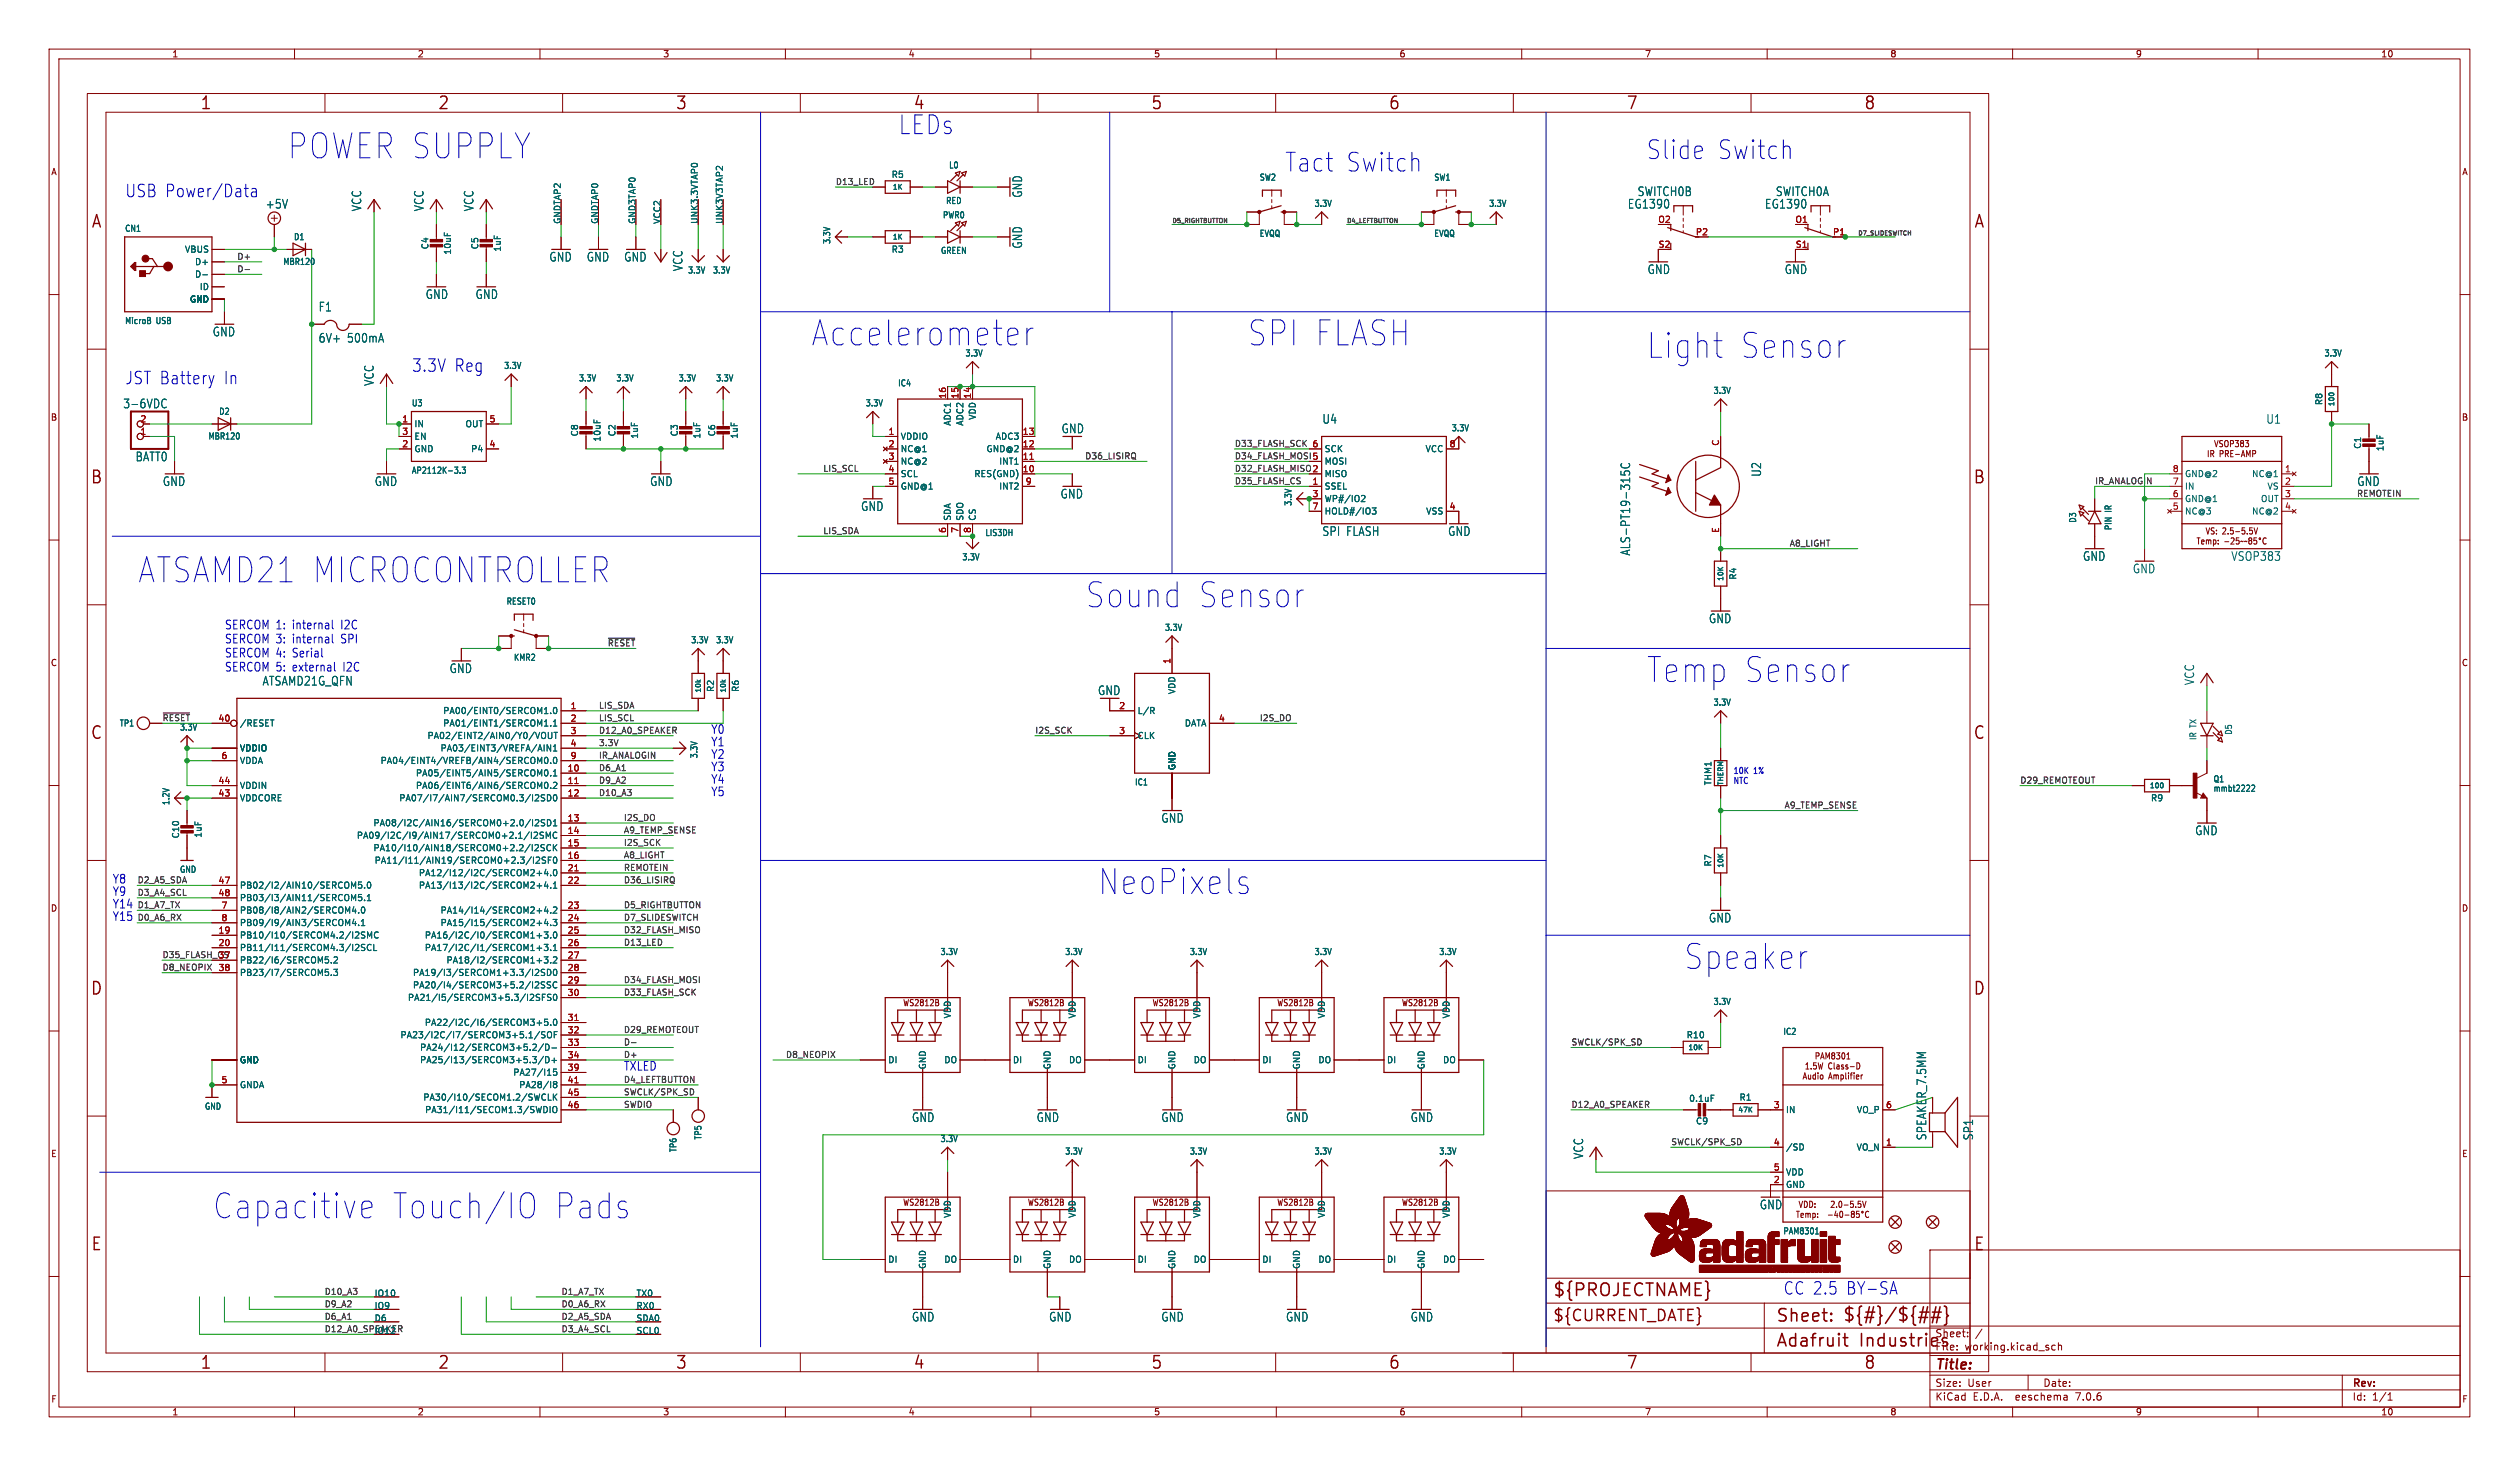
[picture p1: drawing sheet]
<svg xmlns="http://www.w3.org/2000/svg" width="513mm" height="299mm" viewBox="0 0 513 299" stroke-linecap="round" stroke-linejoin="round" font-family="sans-serif">
<defs><g id="words">
<g font-size="7.1" fill="#0000c2">
<text x="58.4" y="32.8">POWER SUPPLY</text>
<text x="165.1" y="70.9">Accelerometer</text>
<text x="254" y="70.9">SPI FLASH</text>
<text x="335.3" y="73.4">Light</text>
<text x="354" y="73.4">Sensor</text>
<text x="27.9" y="119.1">ATSAMD21 MICROCONTROLLER</text>
<text x="221" y="124.2">Sound</text>
<text x="243.6" y="124.2">Sensor</text>
<text x="335.3" y="139.5">Temp</text>
<text x="354.8" y="139.5">Sensor</text>
<text x="223.5" y="182.6">NeoPixels</text>
<text x="342.9" y="197.9">Speaker</text>
<text x="43.2" y="248.7">Capacitive</text>
<text x="79.4" y="248.7">Touch/IO</text>
<text x="112.1" y="248.7">Pads</text>
</g>
<g font-size="5.3" fill="#0000c2">
<text x="182.9" y="27.7">LEDs</text>
<text x="261.6" y="35.3">Tact Switch</text>
<text x="335.3" y="32.8">Slide</text>
<text x="349.6" y="32.8">Switch</text>
</g>
<g font-size="3.5" fill="#840000">
<text x="40.7" y="22.7">1</text>
<text x="89.1" y="22.7">2</text>
<text x="137.5" y="22.7">3</text>
<text x="234.4" y="22.7">5</text>
<text x="282.8" y="22.7">6</text>
<text x="331.2" y="22.7">7</text>
<text x="379.6" y="22.7">8</text>
<text x="18.5" y="46.8">A</text>
<text x="402" y="46.8">A</text>
<text x="18.3" y="98.9">B</text>
<text x="401.9" y="98.9">B</text>
<text x="18.3" y="150.9">C</text>
<text x="401.9" y="150.9">C</text>
<text x="18.3" y="203">D</text>
<text x="401.9" y="203">D</text>
<text x="18.5" y="255.1">E</text>
<text x="402" y="255.1">E</text>
<text x="316.2" y="264.5">${PROJECTNAME}</text>
<text x="361.7" y="269.7">Sheet:</text>
<text x="375.3" y="269.5">${#}/${##}</text>
<text x="361.7" y="274.7">Adafruit</text>
<text x="378.8" y="274.7">Industries</text>
<text x="40.7" y="279.2">1</text>
<text x="89.1" y="279.2">2</text>
<text x="137.5" y="279.2">3</text>
<text x="186" y="279.2">4</text>
<text x="234.4" y="279.2">5</text>
<text x="282.8" y="279.2">6</text>
<text x="331.2" y="279.2">7</text>
<text x="379.6" y="279.2">8</text>
</g>
<g font-size="3.5" fill="#0000c2">
<text x="186" y="22.7">4</text>
<text x="25.4" y="40.4">USB Power/Data</text>
<text x="83.8" y="76">3.3V Reg</text>
<text x="25.4" y="78.5">JST Battery</text>
<text x="45.5" y="78.5">In</text>
<text x="363.2" y="263.9">CC 2.5</text>
<text x="376" y="263.9">BY-SA</text>
</g>
<text font-size="3.2" fill="#840000" x="316.2" y="269.5">${CURRENT_DATE}</text>
<text font-size="2.8" fill="#840000" x="394.2" y="279.5">Title:</text>
<g font-size="2.5" fill="#006464">
<text x="208.4" y="40.4" transform="rotate(-90 208.4 40.4)">GND</text>
<text x="333.5" y="40.1">SWITCH0B</text>
<text x="361.7" y="40.1">SWITCH0A</text>
<text x="54" y="42.7">+5V</text>
<text x="73.8" y="43.1" transform="rotate(-90 73.8 43.1)">VCC</text>
<text x="86.5" y="43.1" transform="rotate(-90 86.5 43.1)">VCC</text>
<text x="96.7" y="43.1" transform="rotate(-90 96.7 43.1)">VCC</text>
<text x="331.5" y="42.7">EG1390</text>
<text x="359.5" y="42.7">EG1390</text>
<text x="111.8" y="53.5">GND</text>
<text x="119.4" y="53.5">GND</text>
<text x="127.1" y="53.5">GND</text>
<text x="208.4" y="50.7" transform="rotate(-90 208.4 50.7)">GND</text>
<text x="139.3" y="55.3" transform="rotate(-90 139.3 55.3)">VCC</text>
<text x="335.5" y="56">GND</text>
<text x="363.5" y="56">GND</text>
<text x="64.8" y="63.6">F1</text>
<text x="86.6" y="61.1">GND</text>
<text x="96.8" y="61.1">GND</text>
<text x="43.2" y="68.7">GND</text>
<text x="64.8" y="70">6V+</text>
<text x="70.7" y="70">500mA</text>
<text x="25" y="83.4">3-6VDC</text>
<text x="76.3" y="78.7" transform="rotate(-90 76.3 78.7)">VCC</text>
<text x="216.2" y="88.5">GND</text>
<text x="269.3" y="86.5">U4</text>
<text x="461.6" y="86.5">U1</text>
<text x="27.5" y="94.2">BATT0</text>
<text x="33.1" y="99.2">GND</text>
<text x="76.3" y="99.2">GND</text>
<text x="132.3" y="99.2">GND</text>
<text x="216" y="101.7">GND</text>
<text x="359" y="97.2" transform="rotate(-90 359 97.2)">U2</text>
<text x="480.1" y="99.2">GND</text>
<text x="175.3" y="104.3">GND</text>
<text x="269.3" y="109.4">SPI FLASH</text>
<text x="294.9" y="109.4">GND</text>
<text x="332.3" y="113.3" transform="rotate(-90 332.3 113.3)">ALS-PT19-315C</text>
<text x="424.2" y="114.4">GND</text>
<text x="434.4" y="117">GND</text>
<text x="454.5" y="114.4">VSOP383</text>
<text x="348" y="127.1">GND</text>
<text x="91.5" y="137.3">GND</text>
<text x="53.4" y="139.8">ATSAMD21G_QFN</text>
<text x="223.6" y="141.8">GND</text>
<text x="447.2" y="139.6" transform="rotate(-90 447.2 139.6)">VCC</text>
<text x="236.5" y="167.8">GND</text>
<text x="447.1" y="170.3">GND</text>
<text x="348" y="188.1">GND</text>
<text x="185.7" y="228.7">GND</text>
<text x="211.1" y="228.7">GND</text>
<text x="236.5" y="228.7">GND</text>
<text x="261.9" y="228.7">GND</text>
<text x="287.3" y="228.7">GND</text>
<text x="402.1" y="232.4" transform="rotate(-90 402.1 232.4)">SP1</text>
<text x="322.7" y="236.2" transform="rotate(-90 322.7 236.2)">VCC</text>
<text x="358.4" y="246.5">GND</text>
<text x="185.7" y="269.4">GND</text>
<text x="213.6" y="269.4">GND</text>
<text x="236.5" y="269.4">GND</text>
<text x="261.9" y="269.4">GND</text>
<text x="287.3" y="269.4">GND</text>
</g>
<g font-size="2.5" fill="#0000c2">
<text x="45.7" y="128.3">SERCOM 1: internal</text>
<text x="45.7" y="131.2">SERCOM 3: internal</text>
<text x="69.6" y="128.3">I2C</text>
<text x="69.6" y="131.2">SPI</text>
<text x="45.7" y="134">SERCOM 4: Serial</text>
<text x="45.7" y="136.9">SERCOM 5: external</text>
<text x="70.1" y="136.9">I2C</text>
<text x="144.8" y="149.6">Y0</text>
<text x="144.8" y="152.2">Y1</text>
<text x="144.8" y="154.7">Y2</text>
<text x="144.8" y="157.2">Y3</text>
<text x="144.8" y="159.8">Y4</text>
<text x="144.8" y="162.3">Y5</text>
<text x="22.9" y="180.1">Y8</text>
<text x="22.9" y="185.2">Y14</text>
<text x="22.9" y="182.6">Y9</text>
<text x="22.9" y="187.7">Y15</text>
<text x="127" y="218.2">TXLED</text>
</g>
<text font-size="2.5" fill="#840000" x="392.6" y="232.4" transform="rotate(-90 392.6 232.4)">SPEAKER_7.5MM</text>
<g font-size="2.1" fill="#840000">
<text x="394.2" y="275.3">File:</text>
<text x="394.2" y="272.6">Sheet:</text>
<text x="400.2" y="275.3">working.kicad_sch</text>
<text x="394.2" y="285.5">KiCad</text>
<text x="394.2" y="282.7">Size:</text>
<text x="400.8" y="282.7">User</text>
<text x="401.9" y="285.5">E.D.A.</text>
<text x="410.8" y="285.5">eeschema</text>
<text x="416.2" y="282.7">Date:</text>
<text x="423.1" y="285.5">7.0.6</text>
<text x="479.2" y="282.9">Rev:</text>
<text x="479.2" y="285.5">Id:</text>
<text x="483.2" y="285.5">1/1</text>
</g>
<g font-size="1.8" fill="#840000">
<text x="35" y="11.9">1</text>
<text x="85" y="11.9">2</text>
<text x="135" y="11.9">3</text>
<text x="185" y="11.9">4</text>
<text x="235" y="11.9">5</text>
<text x="285" y="11.9">6</text>
<text x="335" y="11.9">7</text>
<text x="385" y="11.9">8</text>
<text x="435" y="11.9">9</text>
<text x="485" y="11.9">10</text>
<text x="10.3" y="35.9">A</text>
<text x="501.5" y="35.9">A</text>
<text x="10.3" y="85.9">B</text>
<text x="501.4" y="85.9">B</text>
<text x="456.2" y="92.3">PRE-AMP</text>
<text x="10.3" y="135.9">C</text>
<text x="501.4" y="135.9">C</text>
<text x="10.3" y="185.9">D</text>
<text x="501.4" y="185.9">D</text>
<text x="183.9" y="205.1">WS2812B</text>
<text x="209.3" y="205.1">WS2812B</text>
<text x="234.7" y="205.1">WS2812B</text>
<text x="260.1" y="205.1">WS2812B</text>
<text x="285.5" y="205.1">WS2812B</text>
<text x="10.3" y="235.9">E</text>
<text x="501.5" y="235.9">E</text>
<text x="183.9" y="245.8">WS2812B</text>
<text x="209.3" y="245.8">WS2812B</text>
<text x="234.7" y="245.8">WS2812B</text>
<text x="260.1" y="245.8">WS2812B</text>
<text x="285.5" y="245.8">WS2812B</text>
<text x="10.3" y="285.9">F</text>
<text x="501.5" y="285.9">F</text>
<text x="35" y="288.5">1</text>
<text x="85" y="288.5">2</text>
<text x="135" y="288.5">3</text>
<text x="185" y="288.5">4</text>
<text x="235" y="288.5">5</text>
<text x="285" y="288.5">6</text>
<text x="335" y="288.5">7</text>
<text x="385" y="288.5">8</text>
<text x="435" y="288.5">9</text>
<text x="485" y="288.5">10</text>
</g>
<g font-size="1.8" fill="#006464">
<text x="193.2" y="34.5">L0</text>
<text x="181.5" y="36.4">R5</text>
<text x="192.6" y="41.8">RED</text>
<text x="256.5" y="37">SW2</text>
<text x="292.1" y="37">SW1</text>
<text x="25.4" y="47.4">CN1</text>
<text x="114.4" y="45.7" transform="rotate(-90 114.4 45.7)">GNDTAP2</text>
<text x="122.1" y="45.7" transform="rotate(-90 122.1 45.7)">GNDTAP0</text>
<text x="129.7" y="45.7" transform="rotate(-90 129.7 45.7)">GND3TAP0</text>
<text x="134.8" y="45.7" transform="rotate(-90 134.8 45.7)">VCC2</text>
<text x="142.4" y="45.7" transform="rotate(-90 142.4 45.7)">UNK3.3VTAP0</text>
<text x="147.5" y="45.7" transform="rotate(-90 147.5 45.7)">UNK3V3TAP2</text>
<text x="192" y="44.7">PWR0</text>
<text x="267.7" y="42.3">3.3V</text>
<text x="303.3" y="42.3">3.3V</text>
<text x="37.6" y="51.7">VBUS</text>
<text x="59.8" y="49.1">D1</text>
<text x="87.5" y="50.9" transform="rotate(-90 87.5 50.9)">C4</text>
<text x="92.1" y="52" transform="rotate(-90 92.1 52)">10uF</text>
<text x="97.6" y="50.9" transform="rotate(-90 97.6 50.9)">C5</text>
<text x="102.2" y="51.4" transform="rotate(-90 102.2 51.4)">1uF</text>
<text x="169.3" y="49.8" transform="rotate(-90 169.3 49.8)">3.3V</text>
<text x="181.5" y="51.7">R3</text>
<text x="191.6" y="51.9">GREEN</text>
<text x="256.5" y="48.4">EVQQ</text>
<text x="292.1" y="48.4">EVQQ</text>
<text x="39.6" y="54.2">D+</text>
<text x="39.6" y="56.7">D-</text>
<text x="40.6" y="59.3">ID</text>
<text x="57.6" y="54.2">MBR120</text>
<text x="140.1" y="55.9">3.3V</text>
<text x="145.1" y="55.9">3.3V</text>
<text x="38.6" y="61.8">GND</text>
<text x="25.4" y="66.2">MicroB</text>
<text x="31.8" y="66.2">USB</text>
<text x="102.6" y="75.4">3.3V</text>
<text x="117.8" y="77.9">3.3V</text>
<text x="125.4" y="77.9">3.3V</text>
<text x="138.1" y="77.9">3.3V</text>
<text x="145.8" y="77.9">3.3V</text>
<text x="196.6" y="72.8">3.3V</text>
<text x="473.4" y="72.8">3.3V</text>
<text x="83.8" y="83">U3</text>
<text x="176.2" y="83">3.3V</text>
<text x="182.9" y="78.9">IC4</text>
<text x="349" y="80.4">3.3V</text>
<text x="473.3" y="82.6" transform="rotate(-90 473.3 82.6)">R8</text>
<text x="42.4" y="89.7">MBR120</text>
<text x="44.5" y="84.7">D2</text>
<text x="84.3" y="87.2">IN</text>
<text x="84.3" y="89.8">EN</text>
<text x="94.7" y="87.2">OUT</text>
<text x="118" y="89" transform="rotate(-90 118 89)">C8</text>
<text x="125.6" y="89" transform="rotate(-90 125.6 89)">C2</text>
<text x="130.2" y="89.5" transform="rotate(-90 130.2 89.5)">1uF</text>
<text x="138.3" y="89" transform="rotate(-90 138.3 89)">C3</text>
<text x="142.9" y="89.5" transform="rotate(-90 142.9 89.5)">1uF</text>
<text x="145.9" y="89" transform="rotate(-90 145.9 89)">C6</text>
<text x="150.5" y="89.5" transform="rotate(-90 150.5 89.5)">1uF</text>
<text x="183.4" y="89.8">VDDIO</text>
<text x="193.9" y="86.8" transform="rotate(-90 193.9 86.8)">ADC1</text>
<text x="196.4" y="86.8" transform="rotate(-90 196.4 86.8)">ADC2</text>
<text x="199" y="85.6" transform="rotate(-90 199 85.6)">VDD</text>
<text x="202.7" y="89.8">ADC3</text>
<text x="295.6" y="88.1">3.3V</text>
<text x="84.3" y="92.3">GND</text>
<text x="95.9" y="92.3">P4</text>
<text x="122.5" y="90.1" transform="rotate(-90 122.5 90.1)">10uF</text>
<text x="183.4" y="92.3">NC@1</text>
<text x="183.4" y="94.8">NC@2</text>
<text x="200.9" y="92.3">GND@2</text>
<text x="203.5" y="94.8">INT1</text>
<text x="269.7" y="94.8">MOSI</text>
<text x="269.7" y="92.3">SCK</text>
<text x="290.3" y="92.3">VCC</text>
<text x="481.2" y="91.5" transform="rotate(-90 481.2 91.5)">C1</text>
<text x="485.8" y="92" transform="rotate(-90 485.8 92)">1uF</text>
<text x="83.8" y="96.7">AP2112K-3.3</text>
<text x="183.4" y="97.4">SCL</text>
<text x="183.4" y="99.9">GND@1</text>
<text x="198.4" y="97.4">RES(GND)</text>
<text x="203.5" y="99.9">INT2</text>
<text x="269.7" y="99.9">SSEL</text>
<text x="269.7" y="97.4">MISO</text>
<text x="445" y="99.9">IN</text>
<text x="445" y="97.4">GND@2</text>
<text x="458.7" y="97.4">NC@1</text>
<text x="461.8" y="99.9">VS</text>
<text x="193.9" y="106.2" transform="rotate(-90 193.9 106.2)">SDA</text>
<text x="196.4" y="106.2" transform="rotate(-90 196.4 106.2)">SDO</text>
<text x="199" y="106.2" transform="rotate(-90 199 106.2)">CS</text>
<text x="263.3" y="103.2" transform="rotate(-90 263.3 103.2)">3.3V</text>
<text x="269.7" y="102.5">WP#/IO2</text>
<text x="269.7" y="105">HOLD#/IO3</text>
<text x="290.4" y="105">VSS</text>
<text x="423.1" y="106.6" transform="rotate(-90 423.1 106.6)">D3</text>
<text x="430.4" y="104.3" transform="rotate(-90 430.4 104.3)">IR</text>
<text x="445" y="105">NC@3</text>
<text x="445" y="102.5">GND@1</text>
<text x="458.7" y="105">NC@2</text>
<text x="460.5" y="102.5">OUT</text>
<text x="200.6" y="109.4">LIS3DH</text>
<text x="430.4" y="108.1" transform="rotate(-90 430.4 108.1)">PIN</text>
<text x="195.9" y="114.3">3.3V</text>
<text x="353.9" y="118.2" transform="rotate(-90 353.9 118.2)">R4</text>
<text x="103.1" y="123.4">RESET0</text>
<text x="140.7" y="131.2">3.3V</text>
<text x="145.8" y="131.2">3.3V</text>
<text x="237.2" y="128.7">3.3V</text>
<text x="104.6" y="134.8">KMR2</text>
<text x="145.6" y="141" transform="rotate(-90 145.6 141)">R2</text>
<text x="150.7" y="141" transform="rotate(-90 150.7 141)">R6</text>
<text x="239.6" y="141.5" transform="rotate(-90 239.6 141.5)">VDD</text>
<text x="349" y="143.9">3.3V</text>
<text x="24.3" y="148.2">TP1</text>
<text x="36.5" y="149">3.3V</text>
<text x="48.8" y="148.2">/RESET</text>
<text x="90.2" y="145.6">PA00/EINT0/SERCOM1.0</text>
<text x="90.2" y="148.2">PA01/EINT1/SERCOM1.1</text>
<text x="231.6" y="145.6">L/R</text>
<text x="241.3" y="148.2">DATA</text>
<text x="454.9" y="149.8" transform="rotate(-90 454.9 149.8)">D5</text>
<text x="48.8" y="153.3">VDDIO</text>
<text x="48.8" y="155.8">VDDA</text>
<text x="77.4" y="155.8">PA04/EINT4/VREFB/AIN4/SERCOM0.0</text>
<text x="87" y="150.7">PA02/EINT2/AIN0/Y0/VOUT</text>
<text x="89.6" y="153.3">PA03/EINT3/VREFA/AIN1</text>
<text x="142.3" y="154.6" transform="rotate(-90 142.3 154.6)">3.3V</text>
<text x="231.6" y="150.7">CLK</text>
<text x="447.6" y="150.8" transform="rotate(-90 447.6 150.8)">IR TX</text>
<text x="48.8" y="160.9">VDDIN</text>
<text x="84.6" y="158.3">PA05/EINT5/AIN5/SERCOM0.1</text>
<text x="84.6" y="160.9">PA06/EINT6/AIN6/SERCOM0.2</text>
<text x="231.1" y="160.2">IC1</text>
<text x="239.6" y="157" transform="rotate(-90 239.6 157)">GND</text>
<text x="348.8" y="160.1" transform="rotate(-90 348.8 160.1)">THM1</text>
<text x="450.8" y="159.6">Q1</text>
<text x="450.8" y="161.5">mmbt2222</text>
<text x="34.7" y="164.1" transform="rotate(-90 34.7 164.1)">1.2V</text>
<text x="48.8" y="163.4">VDDCORE</text>
<text x="81.2" y="163.4">PA07/I7/AIN7/SERCOM0.3/I2SD0</text>
<text x="438.1" y="163.4">R9</text>
<text x="36.7" y="170.9" transform="rotate(-90 36.7 170.9)">C10</text>
<text x="41.3" y="170.8" transform="rotate(-90 41.3 170.8)">1uF</text>
<text x="72.6" y="171">PA09/I2C/I9/AIN17/SERCOM0+2.1/I2SMC</text>
<text x="76" y="168.5">PA08/I2C/AIN16/SERCOM0+2.0/I2SD1</text>
<text x="76" y="173.6">PA10/I10/AIN18/SERCOM0+2.2/I2SCK</text>
<text x="36.5" y="178">GND</text>
<text x="76.2" y="176.1">PA11/I11/AIN19/SERCOM0+2.3/I2SF0</text>
<text x="85.2" y="178.7">PA12/I12/I2C/SERCOM2+4.0</text>
<text x="348.8" y="176.6" transform="rotate(-90 348.8 176.6)">R7</text>
<text x="48.8" y="181.2">PB02/I2/AIN10/SERCOM5.0</text>
<text x="48.8" y="183.7">PB03/I3/AIN11/SERCOM5.1</text>
<text x="85.2" y="181.2">PA13/I13/I2C/SERCOM2+4.1</text>
<text x="48.8" y="191.4">PB10/I10/SERCOM4.2/I2SMC</text>
<text x="48.8" y="186.3">PB08/I8/AIN2/SERCOM4.0</text>
<text x="48.8" y="188.8">PB09/I9/AIN3/SERCOM4.1</text>
<text x="86.4" y="191.4">PA16/I2C/I0/SERCOM1+3.0</text>
<text x="89.6" y="186.3">PA14/I14/SERCOM2+4.2</text>
<text x="89.6" y="188.8">PA15/I15/SERCOM2+4.3</text>
<text x="48.8" y="193.9">PB11/I11/SERCOM4.3/I2SCL</text>
<text x="48.8" y="196.4">PB22/I6/SERCOM5.2</text>
<text x="86.4" y="193.9">PA17/I2C/I1/SERCOM1+3.1</text>
<text x="90.8" y="196.4">PA18/I2/SERCOM1+3.2</text>
<text x="191.5" y="194.7">3.3V</text>
<text x="216.9" y="194.7">3.3V</text>
<text x="242.3" y="194.7">3.3V</text>
<text x="267.7" y="194.7">3.3V</text>
<text x="293.1" y="194.7">3.3V</text>
<text x="48.8" y="199">PB23/I7/SERCOM5.3</text>
<text x="84" y="199">PA19/I3/SERCOM1+3.3/I2SD0</text>
<text x="84" y="201.5">PA20/I4/SERCOM3+5.2/I2SSC</text>
<text x="83" y="204.1">PA21/I5/SERCOM3+5.3/I2SFS0</text>
<text x="86.4" y="209.1">PA22/I2C/I6/SERCOM3+5.0</text>
<text x="193.9" y="207.5" transform="rotate(-90 193.9 207.5)">VDD</text>
<text x="219.3" y="207.5" transform="rotate(-90 219.3 207.5)">VDD</text>
<text x="244.7" y="207.5" transform="rotate(-90 244.7 207.5)">VDD</text>
<text x="270.1" y="207.5" transform="rotate(-90 270.1 207.5)">VDD</text>
<text x="295.5" y="207.5" transform="rotate(-90 295.5 207.5)">VDD</text>
<text x="349" y="204.9">3.3V</text>
<text x="81.5" y="211.7">PA23/I2C/I7/SERCOM3+5.1/SOF</text>
<text x="85.5" y="214.2">PA24/I12/SERCOM3+5.2/D-</text>
<text x="343.5" y="211.7">R10</text>
<text x="363.2" y="211">IC2</text>
<text x="48.8" y="216.8">GND</text>
<text x="48.8" y="221.8">GNDA</text>
<text x="85.5" y="216.8">PA25/I13/SERCOM3+5.3/D+</text>
<text x="104.5" y="219.3">PA27/I15</text>
<text x="105.7" y="221.8">PA28/I8</text>
<text x="180.8" y="216.8">DI</text>
<text x="188.8" y="217.9" transform="rotate(-90 188.8 217.9)">GND</text>
<text x="192.3" y="216.8">DO</text>
<text x="206.2" y="216.8">DI</text>
<text x="214.2" y="217.9" transform="rotate(-90 214.2 217.9)">GND</text>
<text x="217.7" y="216.8">DO</text>
<text x="231.6" y="216.8">DI</text>
<text x="239.6" y="217.9" transform="rotate(-90 239.6 217.9)">GND</text>
<text x="243.1" y="216.8">DO</text>
<text x="257" y="216.8">DI</text>
<text x="265" y="217.9" transform="rotate(-90 265 217.9)">GND</text>
<text x="268.5" y="216.8">DO</text>
<text x="282.4" y="216.8">DI</text>
<text x="290.4" y="217.9" transform="rotate(-90 290.4 217.9)">GND</text>
<text x="293.9" y="216.8">DO</text>
<text x="41.6" y="226.2">GND</text>
<text x="86.1" y="224.4">PA30/I10/SECOM1.2/SWCLK</text>
<text x="86.5" y="226.9">PA31/I11/SECOM1.3/SWDIO</text>
<text x="344" y="224.6">0.1uF</text>
<text x="354.3" y="224.4">R1</text>
<text x="363.7" y="226.9">IN</text>
<text x="378.2" y="226.9">VO_P</text>
<text x="143.1" y="232.3" transform="rotate(-90 143.1 232.3)">TP5</text>
<text x="191.5" y="232.8">3.3V</text>
<text x="345.4" y="229.2">C9</text>
<text x="138" y="234.8" transform="rotate(-90 138 234.8)">TP6</text>
<text x="216.9" y="235.4">3.3V</text>
<text x="242.3" y="235.4">3.3V</text>
<text x="267.7" y="235.4">3.3V</text>
<text x="293.1" y="235.4">3.3V</text>
<text x="363.7" y="234.5">/SD</text>
<text x="363.7" y="239.6">VDD</text>
<text x="378.1" y="234.5">VO_N</text>
<text x="363.7" y="242.2">GND</text>
<text x="193.9" y="248.2" transform="rotate(-90 193.9 248.2)">VDD</text>
<text x="219.3" y="248.2" transform="rotate(-90 219.3 248.2)">VDD</text>
<text x="244.7" y="248.2" transform="rotate(-90 244.7 248.2)">VDD</text>
<text x="270.1" y="248.2" transform="rotate(-90 270.1 248.2)">VDD</text>
<text x="295.5" y="248.2" transform="rotate(-90 295.5 248.2)">VDD</text>
<text x="363.2" y="251.6">PAM8301</text>
<text x="180.8" y="257.4">DI</text>
<text x="192.3" y="257.4">DO</text>
<text x="206.2" y="257.4">DI</text>
<text x="217.7" y="257.4">DO</text>
<text x="231.6" y="257.4">DI</text>
<text x="243.1" y="257.4">DO</text>
<text x="257" y="257.4">DI</text>
<text x="268.5" y="257.4">DO</text>
<text x="282.4" y="257.4">DI</text>
<text x="293.9" y="257.4">DO</text>
<text x="188.8" y="258.6" transform="rotate(-90 188.8 258.6)">GND</text>
<text x="214.2" y="258.6" transform="rotate(-90 214.2 258.6)">GND</text>
<text x="239.6" y="258.6" transform="rotate(-90 239.6 258.6)">GND</text>
<text x="265" y="258.6" transform="rotate(-90 265 258.6)">GND</text>
<text x="290.4" y="258.6" transform="rotate(-90 290.4 258.6)">GND</text>
<text x="76.2" y="269.4">D6</text>
<text x="76.2" y="264.3">IO10</text>
<text x="76.2" y="266.8">IO9</text>
<text x="129.5" y="269.4">SDA0</text>
<text x="129.5" y="266.8">RX0</text>
<text x="129.5" y="264.3">TX0</text>
<text x="76.2" y="271.9">IO12</text>
<text x="129.5" y="271.9">SCL0</text>
</g>
<g font-size="1.8" fill="#a90000">
<text x="337.7" y="45.5">O2</text>
<text x="365.7" y="45.5">O1</text>
<text x="337.8" y="50.5">S2</text>
<text x="345.4" y="48">P2</text>
<text x="365.7" y="50.5">S1</text>
<text x="373.3" y="48">P1</text>
<text x="192.8" y="81.3" transform="rotate(-90 192.8 81.3)">16</text>
<text x="195.3" y="81.3" transform="rotate(-90 195.3 81.3)">15</text>
<text x="197.9" y="81.3" transform="rotate(-90 197.9 81.3)">14</text>
<text x="28.5" y="88.6">1</text>
<text x="28.5" y="86.1">2</text>
<text x="81.8" y="86.1">1</text>
<text x="81.8" y="88.6">3</text>
<text x="99.6" y="86.1">5</text>
<text x="180.9" y="88.6">1</text>
<text x="208.2" y="88.6">13</text>
<text x="81.8" y="91.2">2</text>
<text x="99.6" y="91.2">4</text>
<text x="180.9" y="91.2">2</text>
<text x="180.9" y="93.7">3</text>
<text x="208.2" y="93.7">11</text>
<text x="208.2" y="91.2">12</text>
<text x="267.3" y="91.2">6</text>
<text x="267.3" y="93.7">5</text>
<text x="295.2" y="91.2">8</text>
<text x="350.3" y="90.9" transform="rotate(-90 350.3 90.9)">C</text>
<text x="180.9" y="96.3">4</text>
<text x="180.9" y="98.8">5</text>
<text x="208.2" y="96.3">10</text>
<text x="208.8" y="98.8">9</text>
<text x="267.3" y="98.8">1</text>
<text x="267.3" y="101.3">3</text>
<text x="267.3" y="96.3">2</text>
<text x="442.5" y="101.3">6</text>
<text x="442.5" y="98.8">7</text>
<text x="442.5" y="96.3">8</text>
<text x="465.4" y="96.3">1</text>
<text x="465.4" y="98.8">2</text>
<text x="465.4" y="101.3">3</text>
<text x="267.3" y="103.9">7</text>
<text x="295.2" y="103.9">4</text>
<text x="442.5" y="103.9">5</text>
<text x="465.4" y="103.9">4</text>
<text x="192.8" y="108.7" transform="rotate(-90 192.8 108.7)">6</text>
<text x="195.3" y="108.7" transform="rotate(-90 195.3 108.7)">7</text>
<text x="197.9" y="108.7" transform="rotate(-90 197.9 108.7)">8</text>
<text x="350.3" y="108.6" transform="rotate(-90 350.3 108.6)">E</text>
<text x="238.5" y="135.3" transform="rotate(-90 238.5 135.3)">1</text>
<text x="44.4" y="147.1">40</text>
<text x="116.1" y="144.5">1</text>
<text x="116.1" y="147.1">2</text>
<text x="116.1" y="149.6">3</text>
<text x="227.9" y="144.5">2</text>
<text x="227.9" y="149.6">3</text>
<text x="248.2" y="147.1">4</text>
<text x="45" y="154.7">6</text>
<text x="116.1" y="152.1">4</text>
<text x="116.1" y="154.7">9</text>
<text x="44.4" y="159.8">44</text>
<text x="115.5" y="157.2">10</text>
<text x="115.5" y="159.8">11</text>
<text x="44.4" y="162.3">43</text>
<text x="115.5" y="162.3">12</text>
<text x="115.5" y="167.4">13</text>
<text x="115.5" y="169.9">14</text>
<text x="115.5" y="172.5">15</text>
<text x="115.5" y="175">16</text>
<text x="115.5" y="177.5">21</text>
<text x="44.4" y="180.1">47</text>
<text x="44.4" y="182.6">48</text>
<text x="45" y="185.2">7</text>
<text x="115.5" y="180.1">22</text>
<text x="115.5" y="185.2">23</text>
<text x="44.4" y="190.2">19</text>
<text x="45" y="187.7">8</text>
<text x="115.5" y="187.7">24</text>
<text x="115.5" y="190.2">25</text>
<text x="44.4" y="192.8">20</text>
<text x="44.4" y="195.3">37</text>
<text x="44.4" y="197.9">38</text>
<text x="115.5" y="192.8">26</text>
<text x="115.5" y="195.3">27</text>
<text x="115.5" y="197.9">28</text>
<text x="115.5" y="200.4">29</text>
<text x="115.5" y="202.9">30</text>
<text x="115.5" y="208">31</text>
<text x="115.5" y="210.6">32</text>
<text x="115.5" y="213.1">33</text>
<text x="115.5" y="215.6">34</text>
<text x="45" y="220.7">5</text>
<text x="115.5" y="218.2">39</text>
<text x="115.5" y="220.7">41</text>
<text x="115.5" y="223.3">45</text>
<text x="115.5" y="225.8">46</text>
<text x="361.2" y="225.8">3</text>
<text x="384.1" y="225.8">6</text>
<text x="361.2" y="233.4">4</text>
<text x="384.1" y="233.4">1</text>
<text x="361.2" y="238.5">5</text>
<text x="361.2" y="241">2</text>
</g>
<g font-size="1.8" fill="#0000c2">
<text x="353.1" y="157.7">10K</text>
<text x="353.1" y="159.8">NTC</text>
<text x="357.3" y="157.7">1%</text>
</g>
<g font-size="1.7" fill="#0f0f0f">
<text x="170.2" y="37.8">D13_LED</text>
<text x="48.3" y="53">D+</text>
<text x="48.3" y="55.5">D-</text>
<text x="221" y="93.6">D36_LISIRQ</text>
<text x="251.5" y="91.1">D33_FLASH_SCK</text>
<text x="251.5" y="93.6">D34_FLASH_MOSI 5</text>
<text x="167.6" y="96.2">LIS_SCL</text>
<text x="251.5" y="98.7">D35_FLASH_CS</text>
<text x="251.5" y="96.2">D32_FLASH_MISO 2</text>
<text x="426.7" y="98.7">IR_ANALOGIN</text>
<text x="480.1" y="101.3">REMOTEIN</text>
<text x="167.6" y="108.9">LIS_SDA</text>
<text x="364.5" y="111.4">A8_LIGHT</text>
<text x="123.7" y="131.7">~{RESET}</text>
<text x="33" y="147">~{RESET}</text>
<text x="121.9" y="149.5">D12_A0_SPEAKER</text>
<text x="121.9" y="147">LIS_SCL</text>
<text x="121.9" y="144.4">LIS_SDA</text>
<text x="210.8" y="149.5">I2S_SCK</text>
<text x="256.5" y="147">I2S_DO</text>
<text x="121.9" y="154.6">IR_ANALOGIN</text>
<text x="121.9" y="152.1">3.3V</text>
<text x="121.9" y="157.1">D6_A1</text>
<text x="121.9" y="159.7">D9_A2</text>
<text x="411.5" y="159.7">D29_REMOTEOUT</text>
<text x="121.9" y="162.2">D10_A3</text>
<text x="127" y="167.3">I2S_DO</text>
<text x="363.4" y="164.8">A9_TEMP_SENSE</text>
<text x="127" y="169.8">A9_TEMP_SENSE</text>
<text x="127" y="172.4">I2S_SCK</text>
<text x="27.9" y="180">D2_A5_SDA</text>
<text x="127" y="174.9">A8_LIGHT</text>
<text x="127" y="177.5">REMOTEIN</text>
<text x="127" y="180">D36_LISIRQ</text>
<text x="27.9" y="182.5">D3_A4_SCL</text>
<text x="27.9" y="185.1">D1_A7_TX</text>
<text x="127" y="185.1">D5_RIGHTBUTTON</text>
<text x="27.9" y="187.6">D0_A6_RX</text>
<text x="127" y="190.2">D32_FLASH_MISO</text>
<text x="127" y="187.6">D7_SLIDESWITCH</text>
<text x="33" y="197.8">D8_NEOPIX</text>
<text x="33" y="195.2">D35_FLASH_CS</text>
<text x="127" y="192.7">D13_LED</text>
<text x="127" y="200.3">D34_FLASH_MOSI</text>
<text x="127" y="202.9">D33_FLASH_SCK</text>
<text x="127" y="210.5">D29_REMOTEOUT</text>
<text x="127" y="215.6">D+</text>
<text x="127" y="213">D-</text>
<text x="160" y="215.6">D8_NEOPIX</text>
<text x="320" y="213">SWCLK/SPK_SD</text>
<text x="127" y="220.6">D4_LEFTBUTTON</text>
<text x="127" y="223.2">SWCLK/SPK_SD</text>
<text x="127" y="225.7">SWDIO</text>
<text x="320" y="225.7">D12_A0_SPEAKER</text>
<text x="340.4" y="233.3">SWCLK/SPK_SD</text>
<text x="66" y="263.8">D10_A3</text>
<text x="114.3" y="263.8">D1_A7_TX</text>
<text x="66" y="266.4">D9_A2</text>
<text x="66" y="268.9">D6_A1</text>
<text x="114.3" y="268.9">D2_A5_SDA</text>
<text x="114.3" y="266.4">D0_A6_RX</text>
<text x="66" y="271.4">D12_A0_SPEAKER</text>
<text x="114.3" y="271.4">D3_A4_SCL</text>
</g>
<g font-size="1.4" fill="#006464">
<text x="181.7" y="38.9">1K</text>
<text x="181.7" y="49.1">1K</text>
<text x="475.8" y="82.9" transform="rotate(-90 475.8 82.9)">100</text>
<text x="351.3" y="118.5" transform="rotate(-90 351.3 118.5)">10K</text>
<text x="143.1" y="141.3" transform="rotate(-90 143.1 141.3)">10k</text>
<text x="148.1" y="141.3" transform="rotate(-90 148.1 141.3)">10k</text>
<text x="351.3" y="160.2" transform="rotate(-90 351.3 160.2)">THERM</text>
<text x="437.8" y="160.8">100</text>
<text x="351.3" y="176.9" transform="rotate(-90 351.3 176.9)">10K</text>
<text x="343.8" y="214.2">10K</text>
<text x="353.9" y="226.9">47K</text>
</g>
<g font-size="1.2" fill="#0f0f0f">
<text x="238.8" y="45.5">D5_RIGHTBUTTON</text>
<text x="274.3" y="45.5">D4_LEFTBUTTON</text>
<text x="378.5" y="48">D7_SLIDESWITCH</text>
</g>
</g></defs>
<g fill="none" stroke="#840000" stroke-width=".2">
<path d="M10 10h493.2v278.6h-493.2zM12 12h489.2v274.6h-489.2zM17.8 19.1h387.3v260.3h-387.3zM60 10v2M66.2 19.1v3.8M110 10v2M114.6 19.1v3.8M160 10v2M163 19.1v3.8M210 10v2M211.5 19.1v3.8M259.9 19.1v3.8"/>
<path d="M260 10v2M308.3 19.1v3.8M310 10v2M356.7 19.1v3.8M360 10v2M410 10v2M460 10v2M21.6 22.9h379.7v252.7h-379.7zM177.8 38.1h2.5M185.4 38.1h2.6M190.5 38.1h2.5M195.6 38.1h2.5"/>
<path d="M203.2 38.1h2.5M259.1 38.7v1.3M294.6 38.7v1.3M10 60h2M43.2 50.8h2.5M43.2 53.3h2.5M43.2 55.9h2.5M43.2 58.4h2.5M55.2 44.5h1.3M55.9 43.8v1.3M55.9 45.7v2.6M58.4 50.8h5.1"/>
<path d="M76.2 40.6v2.6M88.9 40.6v2.6M88.9 45.7v3.3M88.9 50v3.3M88.9 55.9v2.5M99.1 40.6v2.6M99.1 45.7v3.3M99.1 50v3.3M99.1 55.9v2.5M114.3 40.6v5.1M114.3 48.3v2.5M121.9 40.6v5.1"/>
<path d="M121.9 48.3v2.5M129.5 40.6v5.1M129.5 48.3v2.5M134.6 40.6v5.1M134.6 50.8v2.5M142.2 40.6v5.1M142.2 50.8v2.5M147.3 40.6v5.1M147.3 50.8v2.5M170.2 48.3h2.5M177.8 48.3h2.5M185.4 48.3h2.6"/>
<path d="M190.5 48.3h2.5M195.6 48.3h2.5M203.2 48.3h2.5M254 43.2h2.5v2.5h-2.5M259.1 40.6v.7M259.1 41.9v.6M264.2 43.2h-2.6v2.5h2.6M269.2 43.2v2.5M289.6 43.2h2.5v2.5h-2.5M294.6 40.6v.7M294.6 41.9v.6M299.7 43.2h-2.5v2.5h2.5"/>
<path d="M304.8 43.2v2.5M337.8 50.8v2.5M342.9 41.9v1.9M342.9 44.5v.6M342.9 45.7v.7M342.9 47v.4M365.8 45.7h2.5M368.3 50.8h-2.5v2.5M370.8 41.9v1.9M370.8 44.5v.6M370.8 45.7v.7M370.8 47v.4"/>
<path d="M373.4 48.3h2.5M501.2 60h2M17.8 71.1h3.8M43.2 61h2.5M45.7 63.5v2.5M63.5 66h2.5M71.1 66h2.6M78.7 76.2v2.5M104.1 76.2v2.5M119.4 78.7v2.6M127 78.7v2.6M139.7 78.7v2.6"/>
<path d="M147.3 78.7v2.6M193 78.7v2.6M195.6 78.7v2.6M198.1 73.7v2.5M198.1 78.7v2.6M401.3 71.1h3.8M475 73.7v5M29.2 88.9h1.3M29.2 86.4h1.3M35.6 94v2.5M43.2 86.4h5.1M78.7 94v2.5"/>
<path d="M81.3 88.9h2.5M81.3 91.4h2.5M81.3 86.4h2.5M99.1 91.4h2.5M99.1 86.4h2.5M119.4 83.8v3.3M119.4 88.1v3.3M127 83.8v3.3M127 88.1v3.3M134.6 94v2.5M139.7 83.8v3.3M139.7 88.1v3.3"/>
<path d="M147.3 83.8v3.3M147.3 88.1v3.3M177.8 83.8v2.6M177.8 99.1v2.5M180 91.1l.7 .7M180 93.6l.7 .8M180.3 88.9h2.6M180.3 96.5h2.6M180.3 94h2.6M180.3 91.4h2.6M180.3 99.1h2.6M180.7 91.1l-.7 .7"/>
<path d="M180.7 93.6l-.7 .8M208.3 88.9h2.5M208.3 96.5h2.5M208.3 94h2.5M208.3 91.4h2.5M208.3 99.1h2.5M218.4 88.9v2.5M218.4 96.5v2.6M266.7 96.5h2.5M266.7 94h2.5M266.7 91.4h2.5M266.7 99.1h2.5"/>
<path d="M297.2 88.9v2.5h-2.6M350.5 81.3v2.5M350.5 88.9v2.5M442 96.5h2.5M442 99.1h2.5M449.9 91.8v1.2M450.4 92.4l.5-.1v-.5h-.5v1.2M450.6 92.4l.4 .6M451.1 89.7l.4 1.3 .4-1.3M452.3 92.4l.5-.1v-.5h-.5v1.2M452.8 89.8l-.4-.1-.2 .1a.51 .51 0 0 0 .5 .7v.4h-.5M453.3 89.8l.4-.1 .2 .2v.7l-.2 .4-.5-.2v-.6z"/>
<path d="M453.3 92.4l.6-.1v-.5h-.6v1.2M453.6 92.4l.4 .6M454.4 90.4l.5-.1 .1-.1-.1-.4-.5-.1v1.3M454.4 92.4h.4M454.9 91.8h-.5v1.2h.5M455.4 90.9l.4 .1M455.4 89.7h.6l-.3 .5 .3 .3M455.4 92.6h.8M456.6 93l.3-1.2 .4 1.2M456.6 90.3l-.2-.3 .2-.3 .3 .1 .2 .2-.3 .3M456.6 90.3h.2M456.6 90.3l-.2 .2"/>
<path d="M456.8 90.3l.3 .2M457.4 89.7h.7l-.4 .5 .4 .3M457.7 91.8v1.2M458.4 91.8v1.2M458.9 91.8v1.2M464.8 96.5h2.6M464.8 99.1h2.6M467 96.1l.7 .8M467.7 96.1l-.7 .8M475 83.8v2.6M482.6 86.4v3.3M482.6 90.7v5.8"/>
<path d="M10 110h2M193 106.7v2.5M195.6 106.7v2.5M198.1 106.7v5.1M264.2 101.6h5M266.7 104.1h2.5M294.6 104.1h2.6v2.6M350.5 106.7v2.5M350.5 111.8v2.5M350.5 119.4v5.1M426.7 101.6v2.5M426.7 106.7v5.1"/>
<path d="M436.9 111.8v2.5M441.6 103.8l.7 .7M442 101.6h2.5M442 104.1h2.5M442.3 103.8l-.7 .7M447.6 109.6h.6M447.9 109.6v1.2M448.5 110.4l.5-.1v-.3h-.4l-.1 .2v.6h.5M449.4 107.5l.4 1.3 .3-1.3M449.5 110.1l.3-.1 .1 .2M449.5 110v.8M449.9 110.2l.2-.2h.2l.1 .8"/>
<path d="M449.9 110.2v.6M450.9 110h.3l.2 .2-.1 .6h-.4M450.9 110v1.2M451.1 107.6l-.5-.1-.1 .1a.51 .51 0 0 0 .5 .7v.4h-.6M451.5 108.7v.1M451.5 108v.1M451.9 110.7v.1M451.9 110v.2M452.8 107.6l.4-.1 .2 .4-.6 .9h.6M453.2 110.3h.8M453.9 108.7v.1M454.5 109.7l.4-.1 .2 .3-.6 .9h.6"/>
<path d="M454.9 107.5h-.5v.6l.1-.1 .4 .1v.6l-.1 .1-.4-.1M455.4 108.3h.9M456.1 109.6h-.5l-.1 .6 .2-.2 .3 .1 .1 .6-.2 .1-.4-.1M457 110.2l-.5 .1M457.3 107.5h-.5l-.1 .6 .2-.1 .3 .1 .1 .6-.2 .1-.4-.1M457.7 110.2l-.5 .1M457.8 108.7v.1M458.3 110.1l-.2 .2 .2 .5h.2l.2-.2-.2-.5M458.3 110.1l-.2-.2 .2-.3h.2l.2 .2-.2 .3M458.3 110.1h.2M458.8 107.5h-.5v.6l.1-.1 .4 .1v.6l-.1 .1-.4-.1M459.2 107.5l.3 1.3 .4-1.3"/>
<path d="M459.7 109.6h-.5l-.1 .6 .2-.2 .3 .1 .1 .6-.2 .1-.4-.1M461.7 109.7l-.1-.1a.62 .62 0 0 0-.7 .5 .62 .62 0 0 0 .4 .7l.4-.1M464.8 101.6h2.6M464.8 104.1h2.6M467 103.8l.7 .7M467.7 103.8l-.7 .7M501.2 110h2M17.8 123.2h3.8M94 132.1v2.5M101.6 129.5h2.5v2.6h-2.5M106.7 125.1v1.3M106.7 127v.6"/>
<path d="M106.7 128.3v.6M111.8 129.5h-2.6v2.6h2.6M142.2 132.1v5.1M147.3 132.1v5.1M238.8 129.5v7.7M401.3 123.2h3.8M449.6 137.2v2.5M10 160h2M30.5 147.3h2.5M38.1 149.9v2.5M43.2 147.3h3.8M43.2 152.4h5.1"/>
<path d="M43.2 154.9h5.1M114.3 147.3h5.1M114.3 144.8h5.1M114.3 149.9h5.1M114.3 157.5h5.1M114.3 152.4h5.1M114.3 154.9h5.1M137.2 152.4h2.5M142.2 142.2v2.6M147.3 142.2v2.6M226.1 142.2v2.6h5M226.1 149.9h5"/>
<path d="M238.8 157.5v7.6M246.4 147.3h5.1M350.5 144.8v2.5M350.5 152.4v2.5M449.6 144.8v2.5M449.6 149.9v2.5M449.6 154.9v2.6l-2.1 1M501.2 160h2M17.8 175.3h3.8M35.6 162.6h2.5M38.1 165.1v3.3M38.1 169.4v5.9"/>
<path d="M43.2 160h5.1M43.2 162.6h5.1M114.3 160h5.1M114.3 175.3h5.1M114.3 162.6h5.1M114.3 167.6h5.1M114.3 170.2h5.1M114.3 172.7h5.1M114.3 177.8h5.1M350.5 160v2.6M350.5 170.2v2.5M350.5 177.8v2.5"/>
<path d="M401.3 175.3h3.8M434.3 160h2.6M442 160h5M447.3 161.4l1.3 .7M448.8 161.5l.8 1.1h-1.3zM449.6 162.6v5M43.2 190.5h5.1M43.2 193h5.1M43.2 180.3h5.1M43.2 185.4h5.1M43.2 188h5.1M43.2 195.6h5.1"/>
<path d="M43.2 198.1h5.1M43.2 182.9h5.1M114.3 190.5h5.1M114.3 193h5.1M114.3 180.3h5.1M114.3 185.4h5.1M114.3 188h5.1M114.3 195.6h5.1M114.3 198.1h5.1M193 195.6v7.6M218.4 195.6v7.6M243.8 195.6v7.6"/>
<path d="M269.2 195.6v7.6M294.6 195.6v7.6M350.5 182.9v2.5M10 210h2M43.2 215.9h5.1M114.3 215.9h5.1M114.3 200.7h5.1M114.3 203.2h5.1M114.3 208.3h5.1M114.3 210.8h5.1M114.3 213.4h5.1M114.3 218.4h5.1"/>
<path d="M175.3 215.9h5M188 218.4v7.7M191.2 204.3v.4M195.6 215.9h10.1M213.4 218.4v7.7M216.6 204.3v.4M221 215.9h10.1M238.8 218.4v7.7M242 204.3v.4M246.4 215.9h10.1M264.2 218.4v7.7M267.4 204.3v.4"/>
<path d="M271.8 215.9h10.1M289.6 218.4v7.7M292.8 204.3v.4M297.2 215.9h5.1M340.4 213.4h2.5M348 213.4h2.5M350.5 205.7v2.6M367.3 219.8l.4-1.3 .3 1.3M367.4 219.4h.5M367.9 217.7h.6M367.9 216.8l.3-.3v1.2M368.4 218.9v.8h.5"/>
<path d="M368.9 218.9v.9M369 217.6v.1M369.8 219l-.3-.1-.2 .3 .1 .5h.4M369.8 218.5v1.3M370 215.1l.5-.1v-.5l-.5-.1v1.3M370 216.5h-.5l-.1 .6 .2-.1h.3l.1 .6-.2 .1-.4-.1M370.3 218.5v.1M370.3 218.9v.9M370.4 216.5l.3 1.2 .2-.9 .2 .9 .2-1.2M370.9 215.7l.3-1.3 .4 1.3M370.9 219l.3-.1 .2 .3v.4l-.2 .2-.4-.2zM371 215.3h.5"/>
<path d="M372 215.7v-1.3l.3 .9 .4-.9v1.3M372.5 219.8l.4-1.3 .3 1.3M372.6 219.4h.5M373.2 216.6l-.1-.1a.62 .62 0 0 0-.7 .5 .62 .62 0 0 0 .5 .7l.3-.1M373.4 215l-.3-.3 .3-.3h.2l.2 .3-.2 .3M373.4 215l-.3 .2 .3 .5h.2l.2-.2-.2-.5M373.4 215h.2M373.6 219.1l.3-.2 .1 .2M373.6 218.9v.9M373.6 216.5v1.1l.2 .1M374 219.1l.2-.2 .3 .1v.8M374 219.1v.7"/>
<path d="M374.1 214.4h.7l-.4 .5 .3 .1v.6l-.1 .1-.5-.1M374.2 217h.4l.1 .7M374.7 217.2l-.5 .2 .1 .3h.4M375 219l.3-.1 .2 .3-.1 .5h-.4M375 218.9v1.3M375.4 214.5l.1-.1a.73 .73 0 0 1 0 1.3 .94 .94 0 0 1-.1-1.2zM375.5 217l-.2-.1-.2 .2 .1 .2 .3 .1v.3h-.4M376 218.5v1.1l.2 .2M376.2 215.7h.6M376.2 214.8l.3-.4v1.3M376.4 217l-.2-.1-.2 .2 .1 .2 .3 .1v.3h-.4M376.6 218.5v.1"/>
<path d="M376.6 218.9v.9M376.9 217.3h.8M376.9 218.9h.4M377.3 218.5l-.2 .2v1.1M377.7 218.5v.1M377.7 218.9v.9M378.2 219.4l.5-.1-.1-.3-.3-.1-.1 .2v.6h.4M378.3 216.5a.64 .64 0 0 1 .6 .6 .64 .64 0 0 1-.6 .6zM379.1 218.9v.9M379.4 218.9l-.3 .3M501.2 210h2M17.8 227.3h3.8"/>
<path d="M48.3 221h-5.1v2.5M114.3 221h5.1M114.3 223.5h5.1M114.3 226.1h5.1M137.2 226.1v2.5M142.2 223.5v2.6M193 233.7v2.5M193 238.8v5M218.4 236.2v7.6M243.8 236.2v7.6M269.2 236.2v7.6M294.6 236.2v7.6"/>
<path d="M325.1 233.7v2.5M342.9 226.1h3.3M347.2 226.1h5.9M358.1 226.1h5.1M360.7 233.7h2.5M360.7 238.8h2.5M383.5 226.1h2.6M383.5 233.7h2.6M393.7 231.1v2.6M401.3 227.3h3.8M10 260h2M175.3 256.5h5"/>
<path d="M188 259.1v7.6M191.2 245v.4M195.6 256.5h10.1M213.4 259.1v5.1M216.6 245v.4M221 256.5h10.1M238.8 259.1v7.6M242 245v.4M246.4 256.5h10.1M264.2 259.1v7.6M267.4 245v.4M271.8 256.5h10.1"/>
<path d="M289.6 259.1v7.6M292.8 245v.4M297.2 256.5h5.1M363.2 241.3h-2.5v2.5M366 246.7h.6M366.3 246.7v1.3M366.5 244.7l.4 1.2 .3-1.2M366.9 247.6l.5-.2-.1-.2-.3-.1-.1 .2v.6h.4M367.6 244.7a.64 .64 0 0 1 .6 .6 .64 .64 0 0 1-.6 .6zM367.9 247.3l.3-.2 .1 .2M367.9 247.1v.9M368.3 247.3l.2-.2 .2 .1 .1 .8"/>
<path d="M368.3 247.3v.7M368.7 244.7a.64 .64 0 0 1 .6 .6 .64 .64 0 0 1-.6 .6zM369.3 247.2l.3-.1 .2 .3-.1 .5h-.4M369.3 247.1v1.3M369.7 245.8v.1M369.7 245.2v.1M370.3 247.9v.1M370.3 247.2v.1M372.5 247.5h.8M373.1 244.8l.4-.1 .2 .3-.7 .9h.7M374 246.7l-.3 .9h.7M374.1 245.8v.1"/>
<path d="M374.3 247.1v.9M374.7 244.7h.2a.72 .72 0 0 1 0 1.2 .94 .94 0 0 1-.2-1.2zM374.9 246.8l.1-.1a.72 .72 0 0 1 0 1.3 .94 .94 0 0 1-.1-1.2zM375.7 245.5h.8M375.9 247.5h.8M377.3 247.3l-.2-.3 .2-.3h.3l.2 .3-.2 .3M377.3 247.3l-.2 .2 .2 .5h.3l.2-.3-.2-.4M377.3 247.3h.3M377.5 244.7h-.5v.6l.1-.1h.4v.6l-.1 .1-.4-.1M378 245.8v.1M378.7 246.7h-.5v.6l.1-.1 .4 .1v.6l-.1 .1-.4-.1M379.1 244.7h-.5l-.1 .6 .2-.1h.3l.1 .6-.2 .1-.4-.1"/>
<path d="M379.4 244.7l.4 1.2 .3-1.2M380.7 246.8h-.1a.62 .62 0 0 0-.6 .5 .62 .62 0 0 0 .4 .7l.3-.1M393.2 254.6h108v32h-108zM401.3 242.6h-86.3v33M501.2 260h2M66.2 275.6v3.8M76.2 269.2h5.1M76.2 266.7h5.1M76.2 264.2h5.1M76.2 271.8h5.1M114.6 275.6v3.8M129.5 269.2h5.1"/>
<path d="M129.5 266.7h5.1M129.5 264.2h5.1M129.5 271.8h5.1M163 275.6v3.8M211.5 275.6v3.8M215.9 264.2v2.5M259.9 275.6v3.8M308.3 275.6v3.8M315 265.4h86.3M315 260.4h86.3M315 270.5h86.3M356.7 275.6v3.8"/>
<path d="M359.4 265.4v10.2M393.2 276.1h108M393.2 270.1h108M398.7 274.8v.2M398.7 274.1v.1M400.8 272.1v.2M400.8 271.4v.1M403.8 270.7l-1.3 1.9M418.7 274.1l-.4-.1-.3 .3 .1 .6h.6M419.3 274.1l.2-.1 .4 .1 .1 .9M419.3 273.5v1.5M60 286.6v2"/>
<path d="M110 286.6v2M160 286.6v2M210 286.6v2M260 286.6v2M310 286.6v2M360 286.6v2M393.2 283.1h108M393.2 280.1h108M410 286.6v2M413.2 280.1v3M421 284.3l.1 .9M421.1 285.1l-.1 .1"/>
<path d="M421.1 284.5l-.1 .1M460 286.6v2M477.2 280.1v6.5M486.5 285.2h.8M486.5 284.1l.4-.4v1.5"/>
<circle cx="28.6" cy="88.9" r=".63"/>
<circle cx="28.6" cy="86.4" r=".63"/>
<circle cx="460.4" cy="109.7" r=".17"/>
<circle cx="47.6" cy="147.3" r=".63"/>
<circle cx="379.4" cy="246.9" r=".17"/>
</g>
<g fill="none" stroke="#840000" stroke-width=".25">
<path d="M180.3 36.8h5.1v2.6h-5.1zM193 36.8l2.6 1.3-2.6 1.3zM194.6 35.2l1-.3-.3 1zM194.9 35.6l-1.2 1.2M195.6 36.8v2.6M195.9 35.2l.9-.3-.3 1zM196.2 35.6l-1.3 1.2M25.4 48.3h17.8v15.2h-17.8v-15.2M26.8 54.3l.4-.4v.8l-.2-.4M27.4 53.5h.2v1.6h-.2l-.8-.8zM27.4 53.5v1.4M27.6 54.3h6.6"/>
<path d="M30 52.7h1l1.1 1.6M31.3 54.3l-.8 1.4h-1.2M59.7 49.5l2.5 1.3-2.5 1.3zM62.2 49.5v2.6M74.9 42.5l1.3-1.9 1.3 1.9M87.6 42.5l1.3-1.9 1.3 1.9M97.8 42.5l1.3-1.9 1.2 1.9M133.3 51.4l1.3 1.9 1.3-1.9M141 52.1l1.2 1.2 1.3-1.2M146 52.1l1.3 1.2 1.3-1.2M171.4 47l-1.2 1.3 1.2 1.2M180.3 47h5.1v2.5h-5.1z"/>
<path d="M193 47l2.6 1.3-2.6 1.2zM194.6 45.4l1-.3-.3 .9zM194.9 45.7l-1.2 1.3M195.6 47v2.5M195.9 45.4l.9-.3-.3 .9zM196.2 45.7l-1.3 1.3M257.2 40v-1.3h3.8v1.3M261 43.2h.6M261 41.9l-4.5 1.3M268 44.5l1.2-1.3 1.3 1.3M292.7 40v-1.3h3.8v1.3M296.5 41.9l-4.4 1.3"/>
<path d="M296.5 43.2h.7M303.5 44.5l1.3-1.3 1.3 1.3M339.7 46.4l5.7 1.9M340.4 45.7v1.3M341 43.2v-1.3h3.8v1.3M367.7 45.7h.6v1.3M367.7 46.4l5.7 1.9M368.3 49.5v1.3h-.6M368.9 43.2v-1.3h3.8v1.3M66 66a1.43 1.43 0 0 1 1.6-.7 1.43 1.43 0 0 1 1.1 1.4 1.27 1.27 0 0 0 1.5 .6 1.27 1.27 0 0 0 .9-1.3M77.5 78.1l1.2-1.9 1.3 1.9M102.9 77.5l1.2-1.3 1.3 1.3"/>
<path d="M196.8 74.9l1.3-1.2 1.3 1.2M473.7 78.7h2.5v5.1h-2.5zM473.7 74.9l1.3-1.2 1.2 1.2M44.4 85.1l2.6 1.3-2.6 1.2zM47 85.1v2.5M83.8 83.8h15.3v10.2h-15.3zM118.1 80l1.3-1.3 1.2 1.3M125.7 80l1.3-1.3 1.3 1.3M138.4 80l1.3-1.3 1.3 1.3M146 80l1.3-1.3 1.3 1.3M176.5 85.1l1.3-1.3 1.3 1.3M182.9 81.3h25.4v25.4h-25.4z"/>
<path d="M269.2 88.9h25.4v17.8h-25.4zM295.9 90.2l1.3-1.3 1.2 1.3M334 97.2l3.8 1.2-1.3 .7 3.9 1.2M334 94.6l3.8 1.3-1.3 .6 3.9 1.3M339.6 97.8h.5l-.5 .2zM339.9 99.8l.2 .3h-.2v-.5l-.3 .7h.3l-.3 .3 .5-.3-.8 .5M339.9 96.8l-.6 1.5 1.1-.5M339.9 96.8v1M339.9 97.3l.2 .2h-.2M339.9 96.8l.5 1M345.4 94v10.1M349.2 82.6l1.3-1.3 1.3 1.3"/>
<path d="M350.5 91.4v3.9l-5.1 2.5M444.5 88.9h20.3v22.9h-20.3zM444.5 94h20.3M196.8 110.5l1.3 1.3 1.3-1.3M265.4 100.3l-1.2 1.3 1.2 1.3M340.4 100.3l-.5-1-.6 1.5M340.4 100.3l-1.1 .5M345.4 100.3l5.1 2.6v3.8M349.2 114.3h2.6v5.1h-2.6zM423.5 104.1l1 .4-.6 .6zM423.5 102.9l1 .3-.6 .6zM424.2 104.8l1.2 1.2"/>
<path d="M424.2 103.5l1.2 1.3M425.4 104.1h2.6M426.7 104.1l1.3 2.6h-2.6zM444.5 106.7h20.3M104.1 129.5h.7M104.8 128.3l4.4 1.2M104.8 126.4v-1.3h3.8v1.3M141 137.2h2.5v5h-2.5zM141 133.4l1.2-1.3 1.3 1.3M146 137.2h2.6v5h-2.6zM146 133.4l1.3-1.3 1.3 1.3M231.1 137.2h15.3v20.3h-15.3z"/>
<path d="M237.5 130.8l1.3-1.3 1.2 1.3M448.3 139.1l1.3-1.9 1.2 1.9M36.8 151.1l1.3-1.2 1.3 1.2M48.3 142.2h66v86.4h-66zM138.4 151.1l1.3 1.3-1.3 1.3M349.2 154.9h2.6v5.1h-2.6zM349.2 146.1l1.3-1.3 1.3 1.3M436.9 158.8h5.1v2.5h-5.1zM448.3 147.3h2.5l-1.2 2.6zM448.3 149.9h2.5M450.8 148l1.3 1.2M450.8 149.2l1.3 1.3"/>
<path d="M451.8 149.5l.6-.6 .4 1zM451.8 150.8l.6-.6 .4 .9zM36.8 161.3l-1.2 1.3 1.2 1.2M36.8 175.3h2.6M349.2 172.7h2.6v5.1h-2.6zM448.8 162.1l.1 .2h-.3l.2-.5 .5 .6h-.7M191.8 196.9l1.2-1.3 1.3 1.3M217.2 196.9l1.2-1.3 1.3 1.3M242.6 196.9l1.2-1.3 1.3 1.3M268 196.9l1.2-1.3 1.3 1.3M293.4 196.9l1.2-1.3 1.3 1.3M180.3 203.2h15.3v15.2h-15.3z"/>
<path d="M181.6 210.8h2.5M181.6 208.3h2.5l-1.2 2.5zM182.9 210.8v1.3h7.6v-1.3M185.4 210.8h2.6M185.4 208.3h2.6l-1.3 2.5zM186.7 205.7v2.6M186.7 210.8v1.3M189.2 210.8h2.6M189.2 208.3h2.6l-1.3 2.5zM190.5 205.7v2.6M193 203.2v2.5h-10.1v2.6M205.7 203.2h15.3v15.2h-15.3z"/>
<path d="M207 210.8h2.5M207 208.3h2.5l-1.2 2.5zM208.3 210.8v1.3h7.6v-1.3M210.8 210.8h2.6M210.8 208.3h2.6l-1.3 2.5zM212.1 205.7v2.6M212.1 210.8v1.3M214.6 210.8h2.6M214.6 208.3h2.6l-1.3 2.5zM215.9 205.7v2.6M218.4 203.2v2.5h-10.1v2.6M231.1 203.2h15.3v15.2h-15.3z"/>
<path d="M232.4 210.8h2.5M232.4 208.3h2.5l-1.2 2.5zM233.7 210.8v1.3h7.6v-1.3M236.2 210.8h2.6M236.2 208.3h2.6l-1.3 2.5zM237.5 205.7v2.6M237.5 210.8v1.3M240 210.8h2.6M240 208.3h2.6l-1.3 2.5zM241.3 205.7v2.6M243.8 203.2v2.5h-10.1v2.6M256.5 203.2h15.3v15.2h-15.3z"/>
<path d="M257.8 210.8h2.5M257.8 208.3h2.5l-1.2 2.5zM259.1 210.8v1.3h7.6v-1.3M261.6 210.8h2.6M261.6 208.3h2.6l-1.3 2.5zM262.9 205.7v2.6M262.9 210.8v1.3M265.4 210.8h2.6M265.4 208.3h2.6l-1.3 2.5zM266.7 205.7v2.6M269.2 203.2v2.5h-10.1v2.6M281.9 203.2h15.3v15.2h-15.3z"/>
<path d="M283.2 210.8h2.5M283.2 208.3h2.5l-1.2 2.5zM284.5 210.8v1.3h7.6v-1.3M287 210.8h2.6M287 208.3h2.6l-1.3 2.5zM288.3 205.7v2.6M288.3 210.8v1.3M290.8 210.8h2.6M290.8 208.3h2.6l-1.3 2.5zM292.1 205.7v2.6M294.6 203.2v2.5h-10.1v2.6M342.9 212.1h5.1v2.5h-5.1z"/>
<path d="M349.2 207l1.3-1.3 1.3 1.3M363.2 213.4h20.3v35.5h-20.3zM41.9 223.5h2.5M191.8 235l1.2-1.3 1.3 1.3M217.2 237.5l1.2-1.3 1.3 1.3M242.6 237.5l1.2-1.3 1.3 1.3M268 237.5l1.2-1.3 1.3 1.3M293.4 237.5l1.2-1.3 1.3 1.3M323.8 235.6l1.3-1.9 1.3 1.9M353.1 224.8h5v2.5h-5zM363.2 221h20.3M393.7 230.5h2.5"/>
<path d="M393.7 226.7h2.5M396.2 226.7l2.6-3.2v10.2l-2.6-3.2M396.2 226.7v3.8M180.3 243.8h15.3v15.3h-15.3zM181.6 251.5h2.5M181.6 248.9h2.5l-1.2 2.6zM182.9 251.5v1.2h7.6v-1.2M185.4 251.5h2.6M185.4 248.9h2.6l-1.3 2.6zM186.7 246.4v2.5M186.7 251.5v1.2M189.2 251.5h2.6"/>
<path d="M189.2 248.9h2.6l-1.3 2.6zM190.5 246.4v2.5M193 243.8v2.6h-10.1v2.5M205.7 243.8h15.3v15.3h-15.3zM207 251.5h2.5M207 248.9h2.5l-1.2 2.6zM208.3 251.5v1.2h7.6v-1.2M210.8 251.5h2.6M210.8 248.9h2.6l-1.3 2.6zM212.1 246.4v2.5M212.1 251.5v1.2M214.6 251.5h2.6"/>
<path d="M214.6 248.9h2.6l-1.3 2.6zM215.9 246.4v2.5M218.4 243.8v2.6h-10.1v2.5M231.1 243.8h15.3v15.3h-15.3zM232.4 251.5h2.5M232.4 248.9h2.5l-1.2 2.6zM233.7 251.5v1.2h7.6v-1.2M236.2 251.5h2.6M236.2 248.9h2.6l-1.3 2.6zM237.5 246.4v2.5M237.5 251.5v1.2M240 251.5h2.6"/>
<path d="M240 248.9h2.6l-1.3 2.6zM241.3 246.4v2.5M243.8 243.8v2.6h-10.1v2.5M256.5 243.8h15.3v15.3h-15.3zM257.8 251.5h2.5M257.8 248.9h2.5l-1.2 2.6zM259.1 251.5v1.2h7.6v-1.2M261.6 251.5h2.6M261.6 248.9h2.6l-1.3 2.6zM262.9 246.4v2.5M262.9 251.5v1.2M265.4 251.5h2.6"/>
<path d="M265.4 248.9h2.6l-1.3 2.6zM266.7 246.4v2.5M269.2 243.8v2.6h-10.1v2.5M281.9 243.8h15.3v15.3h-15.3zM283.2 251.5h2.5M283.2 248.9h2.5l-1.2 2.6zM284.5 251.5v1.2h7.6v-1.2M287 251.5h2.6M287 248.9h2.6l-1.3 2.6zM288.3 246.4v2.5M288.3 251.5v1.2M290.8 251.5h2.6"/>
<path d="M290.8 248.9h2.6l-1.3 2.6zM292.1 246.4v2.5M294.6 243.8v2.6h-10.1v2.5M363.2 243.8h20.3M385.3 253.2l1.5 1.6M385.3 248.2l1.5 1.5M386.8 253.2l-1.5 1.6M386.8 248.2l-1.5 1.5M392.9 248.2l1.6 1.5M394.5 248.2l-1.6 1.5"/>
<circle cx="55.9" cy="44.4" r="1.27"/>
<circle cx="348" cy="99.1" r="6.3"/>
<circle cx="29.2" cy="147.3" r="1.27"/>
<circle cx="137.2" cy="229.9" r="1.27"/>
<circle cx="142.2" cy="227.3" r="1.27"/>
<circle cx="386.1" cy="248.9" r="1.27"/>
<circle cx="386.1" cy="254" r="1.27"/>
<circle cx="393.7" cy="248.9" r="1.27"/>
</g>
<g fill="#840000" stroke="#840000" stroke-width=".2">
<path d="M335.1 247.7l4.9 .1z"/>
<path d="M335.1 247.7h4.8z"/>
<path d="M335.1 247.6l4.7 .1z"/>
<path d="M335.1 247.6h4.7z"/>
<path d="M335.1 247.6h4.6z"/>
<path d="M335.1 247.5l4.6 .1z"/>
<path d="M335.1 247.5h4.5z"/>
<path d="M335.2 247.8l4.9 .1z"/>
<path d="M335.2 247.8h4.8z"/>
<path d="M335.2 247.4l4.3 .1z"/>
<path d="M335.2 247.4h4.3z"/>
<path d="M335.2 247.9h4.9z"/>
<path d="M335.2 247.4h4.2z"/>
<path d="M335.2 247.9l4.9 .1z"/>
<path d="M335.2 247.3l4.1 .1z"/>
<path d="M335.2 247.3h4z"/>
<path d="M335.3 248h4.9z"/>
<path d="M335.3 247.3h3.8z"/>
<path d="M335.3 248l4.9 .1z"/>
<path d="M335.3 247.2l3.7 .1z"/>
<path d="M335.3 248.1h5z"/>
<path d="M335.3 247.2h3.6z"/>
<path d="M335.4 248.1l4.9 .1z"/>
<path d="M335.4 248.1h4.9z"/>
<path d="M335.4 248.2h4.9z"/>
<path d="M335.4 247.2h3.3z"/>
<path d="M335.4 248.2l6.3 .1z"/>
<path d="M335.5 248.3h6.2z"/>
<path d="M335.5 248.3l6.2 .1z"/>
<path d="M335.5 248.4h6.2z"/>
<path d="M335.6 248.4l6 .1z"/>
<path d="M335.6 248.4h6z"/>
<path d="M335.6 247.1l2.7 .1z"/>
<path d="M335.6 248.5h6z"/>
<path d="M335.7 248.6h5.9z"/>
<path d="M335.7 248.5l5.9 .1z"/>
<path d="M335.7 248.6h5.8z"/>
<path d="M335.7 248.7h5.8z"/>
<path d="M335.7 248.6l5.8 .1z"/>
<path d="M335.8 248.7h5.7z"/>
<path d="M335.8 248.7l5.7 .1z"/>
<path d="M335.8 248.8h5.7z"/>
<path d="M335.9 248.9h5.6z"/>
<path d="M335.9 248.8l5.6 .1z"/>
<path d="M335.9 248.9l5.6 .1z"/>
<path d="M336 249h5.5z"/>
<path d="M336 249l5.4 .1z"/>
<path d="M336 249.1h5.4z"/>
<path d="M336.1 249.1h5.3z"/>
<path d="M336.1 249.2h5.3z"/>
<path d="M336.1 249.1l5.3 .1z"/>
<path d="M336.2 249.2l5.2 .1z"/>
<path d="M336.2 249.3h5.2z"/>
<path d="M336.2 249.3l5.2 .1z"/>
<path d="M336.3 249.4h3.1z"/>
<path d="M336.3 249.4l3 .1z"/>
<path d="M336.3 249.4h3z"/>
<path d="M336.4 255.5l1.7 .1z"/>
<path d="M336.4 255.5h1.7z"/>
<path d="M336.4 255.4l1.9 .1z"/>
<path d="M336.4 255.4h2z"/>
<path d="M336.4 255.3l2.2 .1z"/>
<path d="M336.4 255.3h2.3z"/>
<path d="M336.4 255.3h2.4z"/>
<path d="M336.4 255.2l2.5 .1z"/>
<path d="M336.4 249.5h2.9z"/>
<path d="M336.4 255.6h1.4z"/>
<path d="M336.4 255.6h1.6z"/>
<path d="M336.4 255.2h2.6z"/>
<path d="M336.4 255.2h2.7z"/>
<path d="M336.4 255.1l2.8 .1z"/>
<path d="M336.4 249.5l2.9 .1z"/>
<path d="M336.4 255.7h1.3z"/>
<path d="M336.4 255.6l1.4 .1z"/>
<path d="M336.4 255.1h2.9z"/>
<path d="M336.4 255.1h3z"/>
<path d="M336.4 255l3.1 .1z"/>
<path d="M336.4 255h3.2z"/>
<path d="M336.4 249.6h2.9z"/>
<path d="M336.5 255.7h1z"/>
<path d="M336.5 255h3.2z"/>
<path d="M336.5 254.9l3.2 .1z"/>
<path d="M336.5 254.9h3.3z"/>
<path d="M336.5 254.9h3.4z"/>
<path d="M336.5 249.7h2.8z"/>
<path d="M336.5 249.6l2.8 .1z"/>
<path d="M336.5 255.7l.9 .1z"/>
<path d="M336.5 254.8l3.5 .1z"/>
<path d="M336.5 255.8h.8z"/>
<path d="M336.5 254.8h3.6z"/>
<path d="M336.5 254.7l3.6 .1z"/>
<path d="M336.5 254.7h3.7z"/>
<path d="M336.5 249.7l2.8 .1z"/>
<path d="M336.6 255.8h.6z"/>
<path d="M336.6 254.7h3.6z"/>
<path d="M336.6 254.6l3.7 .1z"/>
<path d="M336.6 254.6h3.7z"/>
<path d="M336.6 254.6h3.8z"/>
<path d="M336.6 249.8h2.7z"/>
<path d="M336.6 254.5l3.8 .1z"/>
<path d="M336.6 254.5h3.8z"/>
<path d="M336.6 249.8h2.8z"/>
<path d="M336.6 255.8l.5 .1z"/>
<path d="M336.6 254.5h3.9z"/>
<path d="M336.6 254.4l3.9 .1z"/>
<path d="M336.6 254.4h4z"/>
<path d="M336.6 249.9h2.8z"/>
<path d="M336.6 249.8l2.8 .1z"/>
<path d="M336.7 254.4h3.9z"/>
<path d="M336.7 254.3l3.9 .1z"/>
<path d="M336.7 254.3h4z"/>
<path d="M336.7 254.2l4 .1z"/>
<path d="M336.7 249.9h2.8z"/>
<path d="M336.7 254.2h4z"/>
<path d="M336.7 250h2.8z"/>
<path d="M336.7 249.9l2.8 .1z"/>
<path d="M336.7 255.9h.3z"/>
<path d="M336.7 254.1l4.1 .1z"/>
<path d="M336.7 254.1h4.1z"/>
<path d="M336.7 250h2.9z"/>
<path d="M336.8 254l4 .1z"/>
<path d="M336.8 254h4.1z"/>
<path d="M336.8 253.9l4.1 .1z"/>
<path d="M336.8 250.1h2.9z"/>
<path d="M336.8 250l2.8 .1z"/>
<path d="M336.8 253.9h4.1z"/>
<path d="M336.8 253.8l4.2 .1z"/>
<path d="M336.8 253.8h4.2z"/>
<path d="M336.9 253.7l4.1 .1z"/>
<path d="M336.9 253.7h4.1z"/>
<path d="M336.9 253.6l4.1 .1z"/>
<path d="M336.9 250.2h2.9z"/>
<path d="M336.9 250.1l2.9 .1z"/>
<path d="M336.9 253.6h4.2z"/>
<path d="M336.9 250.2h3z"/>
<path d="M336.9 253.5l4.2 .1z"/>
<path d="M336.9 253.5h4.2z"/>
<path d="M336.9 253.4l4.2 .1z"/>
<path d="M336.9 250.2l3.1 .1z"/>
<path d="M337 253.4h4.1z"/>
<path d="M337 253.3l4.2 .1z"/>
<path d="M337 250.3h3z"/>
<path d="M337 253.3h4.2z"/>
<path d="M337 250.3h3.1z"/>
<path d="M337 253.2l8 .1z"/>
<path d="M337 253.2h8z"/>
<path d="M337 253.1l8 .1z"/>
<path d="M337 250.3l3.2 .1z"/>
<path d="M337.1 253.1h7.9z"/>
<path d="M337.1 253l7.9 .1z"/>
<path d="M337.1 253h7.8z"/>
<path d="M337.1 250.4h3.2z"/>
<path d="M337.1 252.9l5.6 .1z"/>
<path d="M337.1 250.4h3.3z"/>
<path d="M337.1 252.9h5.4z"/>
<path d="M337.1 252.8l5.3 .1z"/>
<path d="M337.1 252.8h5.3z"/>
<path d="M337.1 250.4l5.2 .1z"/>
<path d="M337.2 252.8h5.2z"/>
<path d="M337.2 252.7l5.1 .1z"/>
<path d="M337.2 252.7h5.1z"/>
<path d="M337.2 250.5h5.1z"/>
<path d="M337.2 252.7h5z"/>
<path d="M337.2 252.6l5 .1z"/>
<path d="M337.2 252.6h5z"/>
<path d="M337.2 252.5l4.9 .1z"/>
<path d="M337.2 250.5h5z"/>
<path d="M337.3 252.5h2.5z"/>
<path d="M337.3 250.5l5 .1z"/>
<path d="M337.3 252.4l2.4 .1z"/>
<path d="M337.3 250.6h5z"/>
<path d="M337.3 252.4h2.4z"/>
<path d="M337.3 252.3l2.4 .1z"/>
<path d="M337.4 252.3h2.3z"/>
<path d="M337.4 252.2l2.3 .1z"/>
<path d="M337.4 250.6l5 .1z"/>
<path d="M337.4 252.2h2.3z"/>
<path d="M337.4 250.7h5z"/>
<path d="M337.5 252.1l2.2 .1z"/>
<path d="M337.5 252.1h2.3z"/>
<path d="M337.5 250.7l5 .1z"/>
<path d="M337.6 252l2.2 .1z"/>
<path d="M337.6 252h2.2z"/>
<path d="M337.6 250.8h4.9z"/>
<path d="M337.6 251.9l2.2 .1z"/>
<path d="M337.6 250.8h5.2z"/>
<path d="M337.7 251.9h2.2z"/>
<path d="M337.7 251.8l2.2 .1z"/>
<path d="M337.7 251.8h2.2z"/>
<path d="M337.7 250.8l9.7 .1z"/>
<path d="M337.7 251.8h2.3z"/>
<path d="M337.7 250.9h9.6z"/>
<path d="M337.8 251.7l2.2 .1z"/>
<path d="M337.8 251.7h2.2z"/>
<path d="M337.8 250.9h9.5z"/>
<path d="M337.8 251.7h2.3z"/>
<path d="M337.9 251.6l2.2 .1z"/>
<path d="M337.9 251.6h2.2z"/>
<path d="M337.9 250.9l9.3 .1z"/>
<path d="M338 251.5l2.2 .1z"/>
<path d="M338 251h9.2z"/>
<path d="M338 251.5h2.2z"/>
<path d="M338.1 251.5h2.1z"/>
<path d="M338.1 251.4l2.2 .1z"/>
<path d="M338.1 251h9z"/>
<path d="M338.1 251.4h2.2z"/>
<path d="M338.2 251.4h2.2z"/>
<path d="M338.2 251.3l2.2 .1z"/>
<path d="M338.3 251l8.8 .1z"/>
<path d="M338.3 251.3h2.1z"/>
<path d="M338.4 251.3h2.1z"/>
<path d="M338.4 251.1h8.7z"/>
<path d="M338.4 251.2l2.1 .1z"/>
<path d="M338.5 251.2h2.1z"/>
<path d="M338.6 251.2h2.1z"/>
<path d="M338.7 251.1l2 .1z"/>
<path d="M338.9 251.1h1.9z"/>
<path d="M339.8 249.4h1.6z"/>
<path d="M340 249.4h1.4z"/>
<path d="M340 249.4l1.4 .1z"/>
<path d="M340 252.5h2.1z"/>
<path d="M340.1 252.5h2z"/>
<path d="M340.1 249.5h1.3z"/>
<path d="M340.2 247.5h3.8z"/>
<path d="M340.2 247.4l3.8 .1z"/>
<path d="M340.2 247.4h3.8z"/>
<path d="M340.2 247.3l3.8 .1z"/>
<path d="M340.2 247.3h3.8z"/>
<path d="M340.2 252.4l1.9 .1z"/>
<path d="M340.2 249.5l1.2 .1z"/>
<path d="M340.2 247.8h3.8z"/>
<path d="M340.2 247.7l3.8 .1z"/>
<path d="M340.2 247.7h3.8z"/>
<path d="M340.2 247.6l3.8 .1z"/>
<path d="M340.2 247.6h3.8z"/>
<path d="M340.2 247.5l3.8 .1z"/>
<path d="M340.2 247.2l3.8 .1z"/>
<path d="M340.2 247.2h3.8z"/>
<path d="M340.2 247.1l3.8 .1z"/>
<path d="M340.2 247.1h3.8z"/>
<path d="M340.2 247l3.8 .1z"/>
<path d="M340.2 247h3.8z"/>
<path d="M340.2 246.9l3.8 .1z"/>
<path d="M340.2 247.9h3.7z"/>
<path d="M340.2 247.8l3.8 .1z"/>
<path d="M340.2 246.9h3.8z"/>
<path d="M340.2 246.8l3.8 .1z"/>
<path d="M340.3 252.4h1.8z"/>
<path d="M340.3 249.6h1.1z"/>
<path d="M340.3 248h3.6z"/>
<path d="M340.3 247.9l3.6 .1z"/>
<path d="M340.3 247.9h3.6z"/>
<path d="M340.3 246.8h3.7z"/>
<path d="M340.3 246.7l3.7 .1z"/>
<path d="M340.3 246.7h3.7z"/>
<path d="M340.3 252.4h1.7z"/>
<path d="M340.3 248.1h1.6z"/>
<path d="M340.3 248.1h3.6z"/>
<path d="M340.3 248l3.6 .1z"/>
<path d="M340.3 246.6l3.7 .1z"/>
<path d="M340.3 246.6h3.7z"/>
<path d="M340.3 249.6h1.2z"/>
<path d="M340.3 248.2h1.5z"/>
<path d="M340.3 248.1l1.5 .1z"/>
<path d="M340.3 246.5l3.6 .1z"/>
<path d="M340.3 246.5h3.6z"/>
<path d="M340.4 252.3l1.6 .1z"/>
<path d="M340.4 248.2h1.3z"/>
<path d="M340.4 246.5h3.5z"/>
<path d="M340.4 246.4l3.5 .1z"/>
<path d="M340.4 246.4h3.5z"/>
<path d="M340.4 252.3h1.6z"/>
<path d="M340.4 249.6l1.1 .1z"/>
<path d="M340.4 246.3l3.5 .1z"/>
<path d="M340.4 249.7h1.1z"/>
<path d="M340.4 246.3h3.5z"/>
<path d="M340.5 252.3h1.5z"/>
<path d="M340.5 246.3h3.4z"/>
<path d="M340.5 246.2l3.4 .1z"/>
<path d="M340.5 246.2h3.4z"/>
<path d="M340.5 252.2l1.5 .1z"/>
<path d="M340.5 249.7h1z"/>
<path d="M340.5 246.2h3.3z"/>
<path d="M340.5 246.1l3.3 .1z"/>
<path d="M340.5 246.1h3.3z"/>
<path d="M340.6 252.2h1.4z"/>
<path d="M340.6 252.2h1.3z"/>
<path d="M340.6 249.7l.9 .1z"/>
<path d="M340.6 246.1h3.2z"/>
<path d="M340.6 246l3.2 .1z"/>
<path d="M340.6 252.1l1.3 .1z"/>
<path d="M340.6 249.8h.9z"/>
<path d="M340.6 246h3.2z"/>
<path d="M340.6 245.9h3.2z"/>
<path d="M340.7 252.1h1.2z"/>
<path d="M340.7 249.8h.8z"/>
<path d="M340.7 245.9h3.1z"/>
<path d="M340.7 245.8l3 .1z"/>
<path d="M340.7 252l1.2 .1z"/>
<path d="M340.7 249.9h.8z"/>
<path d="M340.7 249.8l.8 .1z"/>
<path d="M340.7 245.8h3z"/>
<path d="M340.8 252h1.1z"/>
<path d="M340.8 249.9h.8z"/>
<path d="M340.8 245.7l2.9 .1z"/>
<path d="M340.8 245.7h2.9z"/>
<path d="M340.8 251.9l1 .1z"/>
<path d="M340.8 250h.9z"/>
<path d="M340.8 249.9l.8 .1z"/>
<path d="M340.8 245.6l2.9 .1z"/>
<path d="M340.8 251.9h1z"/>
<path d="M340.9 251.8l.9 .1z"/>
<path d="M340.9 250.4h1.4z"/>
<path d="M340.9 250l2.1 .1z"/>
<path d="M340.9 250h2.3z"/>
<path d="M340.9 245.6h2.8z"/>
<path d="M340.9 251.8h.9z"/>
<path d="M340.9 250.1h1.9z"/>
<path d="M340.9 250.1h2z"/>
<path d="M340.9 245.5l2.7 .1z"/>
<path d="M340.9 245.5h2.7z"/>
<path d="M340.9 251.7l.9 .1z"/>
<path d="M340.9 250.3l1.4 .1z"/>
<path d="M340.9 250.1l1.8 .1z"/>
<path d="M341 251.7h.8z"/>
<path d="M341 250.3h1.4z"/>
<path d="M341 250.2l1.5 .1z"/>
<path d="M341 250.2h1.5z"/>
<path d="M341 250.2h1.6z"/>
<path d="M341 245.4l2.6 .1z"/>
<path d="M341 251.6l.8 .1z"/>
<path d="M341 251.6h.8z"/>
<path d="M341 251.1h6z"/>
<path d="M341 245.4h2.6z"/>
<path d="M341 245.3l2.6 .1z"/>
<path d="M341.1 251.5l.7 .1z"/>
<path d="M341.1 251.5h.7z"/>
<path d="M341.1 251.1l5.8 .1z"/>
<path d="M341.1 245.3h2.5z"/>
<path d="M341.1 251.4l.7 .1z"/>
<path d="M341.1 251.4h.7z"/>
<path d="M341.1 251.3l.7 .1z"/>
<path d="M341.1 251.3h.7z"/>
<path d="M341.1 251.3h.8z"/>
<path d="M341.1 251.2l.8 .1z"/>
<path d="M341.1 251.2h5.7z"/>
<path d="M341.1 251.2h5.8z"/>
<path d="M341.1 245.2l2.5 .1z"/>
<path d="M341.2 253.7h3.9z"/>
<path d="M341.2 253.6l3.9 .1z"/>
<path d="M341.2 253.6h3.9z"/>
<path d="M341.2 253.5l3.9 .1z"/>
<path d="M341.2 253.5h3.9z"/>
<path d="M341.2 253.4l3.9 .1z"/>
<path d="M341.2 253.4h3.8z"/>
<path d="M341.2 245.2h2.3z"/>
<path d="M341.2 254h3.9z"/>
<path d="M341.2 253.9l3.9 .1z"/>
<path d="M341.2 253.9h3.9z"/>
<path d="M341.2 253.8l3.9 .1z"/>
<path d="M341.2 253.8h3.9z"/>
<path d="M341.2 253.7l3.9 .1z"/>
<path d="M341.2 253.3l3.8 .1z"/>
<path d="M341.2 253.3h3.8z"/>
<path d="M341.2 245.1l2.3 .1z"/>
<path d="M341.2 254.1l3.9 .1z"/>
<path d="M341.2 254.1h3.9z"/>
<path d="M341.2 254l3.9 .1z"/>
<path d="M341.2 245.1h2.3z"/>
<path d="M341.3 254.2h3.8z"/>
<path d="M341.3 254.3l3.8 .1z"/>
<path d="M341.3 254.3h3.8z"/>
<path d="M341.3 254.2l3.8 .1z"/>
<path d="M341.3 245l2.1 .1z"/>
<path d="M341.3 245h2.1z"/>
<path d="M341.3 254.4l3.8 .1z"/>
<path d="M341.3 254.4h3.8z"/>
<path d="M341.3 244.9l2.1 .1z"/>
<path d="M341.4 254.5h3.7z"/>
<path d="M341.4 244.9h2z"/>
<path d="M341.4 254.5l3.7 .1z"/>
<path d="M341.4 254.6l3.7 .1z"/>
<path d="M341.4 254.6h3.7z"/>
<path d="M341.4 244.8l2 .1z"/>
<path d="M341.4 244.8h2z"/>
<path d="M341.5 244.7l1.9 .1z"/>
<path d="M341.5 254.7h3.6z"/>
<path d="M341.5 244.7h1.9z"/>
<path d="M341.5 244.7h1.8z"/>
<path d="M341.5 254.8h3.6z"/>
<path d="M341.5 254.7l3.6 .1z"/>
<path d="M341.5 244.6l1.8 .1z"/>
<path d="M341.6 254.8h3.5z"/>
<path d="M341.6 244.6h1.7z"/>
<path d="M341.6 254.9h3.5z"/>
<path d="M341.6 254.8l3.5 .1z"/>
<path d="M341.6 244.5l1.7 .1z"/>
<path d="M341.6 244.5h1.7z"/>
<path d="M341.7 254.9l3.4 .1z"/>
<path d="M341.7 255h3.4z"/>
<path d="M341.7 244.4l1.6 .1z"/>
<path d="M341.7 244.4h1.6z"/>
<path d="M341.7 255l3.4 .1z"/>
<path d="M341.7 250h6.8z"/>
<path d="M341.7 244.3l1.5 .1z"/>
<path d="M341.8 255.1h3.3z"/>
<path d="M341.8 249.9l6.8 .1z"/>
<path d="M341.8 244.3h1.4z"/>
<path d="M341.8 255.1l3.3 .1z"/>
<path d="M341.8 244.2l1.4 .1z"/>
<path d="M341.9 255.2h3.2z"/>
<path d="M341.9 249.9h6.7z"/>
<path d="M341.9 244.2h1.3z"/>
<path d="M341.9 249.8l6.7 .1z"/>
<path d="M341.9 244.1l1.3 .1z"/>
<path d="M341.9 255.2l3.2 .1z"/>
<path d="M341.9 249.8h6.8z"/>
<path d="M341.9 244.1h1.3z"/>
<path d="M342 249.8h6.7z"/>
<path d="M342 249.7l6.7 .1z"/>
<path d="M342 244.1h1.2z"/>
<path d="M342 244l1.1 .1z"/>
<path d="M342 255.3h3.1z"/>
<path d="M342 251.2l4.8 .1z"/>
<path d="M342 249.7h6.7z"/>
<path d="M342 244h1.1z"/>
<path d="M342 249.6l6.7 .1z"/>
<path d="M342 248.1h1.9z"/>
<path d="M342.1 255.3l3 .1z"/>
<path d="M342.1 251.3h4.6z"/>
<path d="M342.1 249.6h6.6z"/>
<path d="M342.1 249.5l6.6 .1z"/>
<path d="M342.1 248.1l1.8 .1z"/>
<path d="M342.1 243.9l1 .1z"/>
<path d="M342.1 243.9h1z"/>
<path d="M342.1 255.4h3z"/>
<path d="M342.1 249.5h6.6z"/>
<path d="M342.1 249.4l6.6 .1z"/>
<path d="M342.1 249.4h6.6z"/>
<path d="M342.1 248.2h1.7z"/>
<path d="M342.1 243.8l1 .1z"/>
<path d="M342.1 249.3l6.5 .1z"/>
<path d="M342.1 249.3h6.5z"/>
<path d="M342.1 248.2l1.7 .1z"/>
<path d="M342.2 255.4l2.9 .1z"/>
<path d="M342.2 249.3h6.4z"/>
<path d="M342.2 249.2l6.4 .1z"/>
<path d="M342.2 249.2h6.3z"/>
<path d="M342.2 249.1l6.2 .1z"/>
<path d="M342.2 248.4h1.5z"/>
<path d="M342.2 248.4h1.6z"/>
<path d="M342.2 248.3l1.6 .1z"/>
<path d="M342.2 248.3h1.6z"/>
<path d="M342.2 243.8h.8z"/>
<path d="M342.2 255.5h2.9z"/>
<path d="M342.2 251.4h4.4z"/>
<path d="M342.2 251.3l4.4 .1z"/>
<path d="M342.2 249.1h6.2z"/>
<path d="M342.2 249.1h6z"/>
<path d="M342.2 249l5.9 .1z"/>
<path d="M342.2 249h5.8z"/>
<path d="M342.2 249h5.7z"/>
<path d="M342.2 248.9l5.6 .1z"/>
<path d="M342.2 248.9h5.5z"/>
<path d="M342.2 248.9h5.4z"/>
<path d="M342.2 248.8l5.3 .1z"/>
<path d="M342.2 248.8h5.2z"/>
<path d="M342.2 248.8h5.1z"/>
<path d="M342.2 248.7l1.2 .1z"/>
<path d="M342.2 248.7h4.9z"/>
<path d="M342.2 248.7h1.3z"/>
<path d="M342.2 248.6l1.4 .1z"/>
<path d="M342.2 248.6h1.4z"/>
<path d="M342.2 248.5l1.4 .1z"/>
<path d="M342.2 248.5h1.5z"/>
<path d="M342.2 248.4l1.5 .1z"/>
<path d="M342.2 243.7l.8 .1z"/>
<path d="M342.2 243.7h.8z"/>
<path d="M342.3 255.5l2.8 .1z"/>
<path d="M342.3 251.4h4.2z"/>
<path d="M342.3 243.7h.7z"/>
<path d="M342.3 255.6h2.8z"/>
<path d="M342.3 251.5h4.2z"/>
<path d="M342.3 251.4l4.2 .1z"/>
<path d="M342.3 243.6l.6 .1z"/>
<path d="M342.4 255.6h2.7z"/>
<path d="M342.4 251.5h4z"/>
<path d="M342.4 243.6h.4z"/>
<path d="M342.4 255.6l2.7 .1z"/>
<path d="M342.4 251.6h3.9z"/>
<path d="M342.4 251.5l3.9 .1z"/>
<path d="M342.4 243.5l.4 .1z"/>
<path d="M342.5 255.7h2.6z"/>
<path d="M342.5 251.6h3.8z"/>
<path d="M342.5 251.7h3.7z"/>
<path d="M342.5 251.6l3.7 .1z"/>
<path d="M342.5 255.7l2.6 .1z"/>
<path d="M342.5 251.7h3.6z"/>
<path d="M342.6 251.7l3.4 .1z"/>
<path d="M342.6 255.8h2.5z"/>
<path d="M342.6 251.8h3.3z"/>
<path d="M342.6 251.8h3.4z"/>
<path d="M342.6 251.9h1.4z"/>
<path d="M342.6 251.8l1.4 .1z"/>
<path d="M342.7 255.8h2.4z"/>
<path d="M342.7 251.9l1.4 .1z"/>
<path d="M342.7 255.8l2.4 .1z"/>
<path d="M342.7 252.9l2.2 .1z"/>
<path d="M342.7 252l1.5 .1z"/>
<path d="M342.7 252h1.4z"/>
<path d="M342.7 255.9h2.4z"/>
<path d="M342.7 252.1l1.6 .1z"/>
<path d="M342.7 252.1h1.6z"/>
<path d="M342.8 252.2h1.6z"/>
<path d="M342.8 255.9h2.3z"/>
<path d="M342.8 252.9h2.1z"/>
<path d="M342.8 252.3l1.7 .1z"/>
<path d="M342.8 252.3h1.7z"/>
<path d="M342.8 252.2l1.6 .1z"/>
<path d="M342.8 255.9l2.3 .1z"/>
<path d="M342.8 252.8l2.1 .1z"/>
<path d="M342.8 252.8h2.1z"/>
<path d="M342.8 252.8h2z"/>
<path d="M342.8 252.5h1.8z"/>
<path d="M342.8 252.4l1.8 .1z"/>
<path d="M342.8 252.4h1.8z"/>
<path d="M342.9 252.7l1.9 .1z"/>
<path d="M342.9 252.7h1.9z"/>
<path d="M342.9 252.6l1.9 .1z"/>
<path d="M342.9 252.6h1.9z"/>
<path d="M342.9 252.6h1.8z"/>
<path d="M342.9 252.5l1.8 .1z"/>
<path d="M342.9 256h2.2z"/>
<path d="M342.9 250.8h4.5z"/>
<path d="M343 256l2.1 .1z"/>
<path d="M343 256.1h2.1z"/>
<path d="M343.1 256.1h2z"/>
<path d="M343.1 256.1l2 .1z"/>
<path d="M343.2 256.2h1.9z"/>
<path d="M343.2 256.2l1.9 .1z"/>
<path d="M343.3 256.3h1.8z"/>
<path d="M343.3 250.8h4.2z"/>
<path d="M343.4 256.3l1.7 .1z"/>
<path d="M343.4 250.7l4.1 .1z"/>
<path d="M343.4 256.4h1.7z"/>
<path d="M343.5 248.7l3.7 .1z"/>
<path d="M343.5 256.4l1.6 .1z"/>
<path d="M343.5 256.4h1.6z"/>
<path d="M343.6 250.7h4z"/>
<path d="M343.6 256.5h1.5z"/>
<path d="M343.6 248.7h3.3z"/>
<path d="M343.6 250.6l4 .1z"/>
<path d="M343.6 248.6l3.3 .1z"/>
<path d="M343.7 256.5l1.4 .1z"/>
<path d="M343.7 248.6h3.1z"/>
<path d="M343.7 256.6h1.4z"/>
<path d="M343.7 250.6h3.9z"/>
<path d="M343.7 250h4.8z"/>
<path d="M343.7 248.6h2.9z"/>
<path d="M343.8 256.6h1.3z"/>
<path d="M343.8 248.5l2.8 .1z"/>
<path d="M343.8 256.6l1.3 .1z"/>
<path d="M343.8 250.6h3.9z"/>
<path d="M343.8 248.5h2.6z"/>
<path d="M343.9 250.5l3.8 .1z"/>
<path d="M343.9 256.7l1.2 .1z"/>
<path d="M343.9 256.7h1.2z"/>
<path d="M343.9 250l4.5 .1z"/>
<path d="M343.9 248.5h2.4z"/>
<path d="M343.9 250.5h3.9z"/>
<path d="M343.9 250.1h4.5z"/>
<path d="M343.9 248.4l2.4 .1z"/>
<path d="M344 256.8h1.1z"/>
<path d="M344 251.8l1.7 .1z"/>
<path d="M344 250.5h3.8z"/>
<path d="M344 250.4l3.9 .1z"/>
<path d="M344 248.4h2.1z"/>
<path d="M344 256.8l1.1 .1z"/>
<path d="M344 251.9h1.7z"/>
<path d="M344 250.4h3.9z"/>
<path d="M344 250.1h4.4z"/>
<path d="M344.1 250.1l4.2 .1z"/>
<path d="M344.1 256.9h1z"/>
<path d="M344.1 250.4h3.9z"/>
<path d="M344.1 250.3l3.9 .1z"/>
<path d="M344.1 250.3h4z"/>
<path d="M344.1 250.2h4.1z"/>
<path d="M344.1 250.2h4.2z"/>
<path d="M344.1 248.4h1.9z"/>
<path d="M344.1 256.9h.9z"/>
<path d="M344.1 250.2l4 .1z"/>
<path d="M344.1 248.3l1.8 .1z"/>
<path d="M344.2 251.9l1.4 .1z"/>
<path d="M344.2 256.9l.8 .1z"/>
<path d="M344.2 257h.8z"/>
<path d="M344.2 248.3h1.6z"/>
<path d="M344.3 257h.6z"/>
<path d="M344.3 252h1.1z"/>
<path d="M344.3 257l.6 .1z"/>
<path d="M344.4 257.1h.4z"/>
<path d="M344.4 248.2l1.2 .1z"/>
<path d="M344.5 248.2h1z"/>
<path d="M344.5 257.1h.1z"/>
<path d="M344.5 252l.6 .1z"/>
<path d="M346.2 259.1l14 .1z"/>
<path d="M346.2 259.1h14z"/>
<path d="M346.2 259l14 .1z"/>
<path d="M346.2 259h14z"/>
<path d="M346.2 258.9l14 .1z"/>
<path d="M346.2 258.9h14z"/>
<path d="M346.2 258.8l14 .1z"/>
<path d="M346.2 258.8h14z"/>
<path d="M346.2 258.7l14 .1z"/>
<path d="M346.2 258.7h14z"/>
<path d="M346.2 258.6l14 .1z"/>
<path d="M346.2 258.6h14z"/>
<path d="M346.2 258.5l14 .1z"/>
<path d="M346.2 258.5h14z"/>
<path d="M346.2 258.4l14 .1z"/>
<path d="M346.2 258.4h14z"/>
<path d="M346.2 258.3l14 .1z"/>
<path d="M346.2 258.3h14z"/>
<path d="M346.2 258.2l14 .1z"/>
<path d="M346.2 258.2h14z"/>
<path d="M346.2 258.1l14 .1z"/>
<path d="M346.2 258.1h14z"/>
<path d="M346.2 258l14 .1z"/>
<path d="M346.2 258h14z"/>
<path d="M346.2 257.9l14 .1z"/>
<path d="M346.2 257.9h28.6z"/>
<path d="M346.2 257.8l28.6 .1z"/>
<path d="M346.2 257.8h28.6z"/>
<path d="M346.2 257.7l28.6 .1z"/>
<path d="M346.2 257.7h28.6z"/>
<path d="M346.2 256.1h1.3z"/>
<path d="M346.2 256l1.3 .1z"/>
<path d="M346.2 256h1.3z"/>
<path d="M346.2 255.9l1.3 .1z"/>
<path d="M346.2 255.9h1.3z"/>
<path d="M346.2 255.8l1.3 .1z"/>
<path d="M346.2 255.8h1.3z"/>
<path d="M346.2 255.7l1.3 .1z"/>
<path d="M346.2 255.7h1.3z"/>
<path d="M346.2 255.6l1.3 .1z"/>
<path d="M346.2 255.6h1.3z"/>
<path d="M346.2 256.4h4.2z"/>
<path d="M346.2 256.3l4.2 .1z"/>
<path d="M346.2 256.3h4.2z"/>
<path d="M346.2 256.2l4.2 .1z"/>
<path d="M346.2 256.2h4.2z"/>
<path d="M346.2 256.1l1.5 .1z"/>
<path d="M346.2 256.1h1.4z"/>
<path d="M346.2 255.5l1.3 .1z"/>
<path d="M346.2 255.5h1.3z"/>
<path d="M346.2 255.4l1.3 .1z"/>
<path d="M346.2 255.4h1.3z"/>
<path d="M346.2 255.3l1.3 .1z"/>
<path d="M346.2 255.3h1.3z"/>
<path d="M346.2 255.2l1.4 .1z"/>
<path d="M346.2 255.2h1.5z"/>
<path d="M346.3 256.5l4.1 .1z"/>
<path d="M346.3 256.5h4.1z"/>
<path d="M346.3 256.4l4.1 .1z"/>
<path d="M346.3 256.4h4.1z"/>
<path d="M346.3 255.1l4.1 .1z"/>
<path d="M346.3 255.1h4.1z"/>
<path d="M346.3 255l4.1 .1z"/>
<path d="M346.3 256.6h2.7z"/>
<path d="M346.3 255h4.1z"/>
<path d="M346.3 256.6l2.6 .1z"/>
<path d="M346.3 254.9l4.1 .1z"/>
<path d="M346.3 254.9h4.1z"/>
<path d="M346.4 256.8h2.4z"/>
<path d="M346.4 256.7l2.5 .1z"/>
<path d="M346.4 256.7h2.5z"/>
<path d="M346.4 254.8l4 .1z"/>
<path d="M346.4 254.8h4z"/>
<path d="M346.4 253.9h1.2z"/>
<path d="M346.4 253.8l1.2 .1z"/>
<path d="M346.4 253.8h1.2z"/>
<path d="M346.4 253.7l1.2 .1z"/>
<path d="M346.4 253.7h1.2z"/>
<path d="M346.4 253.6l1.2 .1z"/>
<path d="M346.4 253.6h1.3z"/>
<path d="M346.4 253.5l1.3 .1z"/>
<path d="M346.4 253.5h1.3z"/>
<path d="M346.4 253.4l3.9 .1z"/>
<path d="M346.4 253.4h3.9z"/>
<path d="M346.4 253.3l3.9 .1z"/>
<path d="M346.4 256.8l2.3 .1z"/>
<path d="M346.4 254.7l4 .1z"/>
<path d="M346.4 253.3h3.9z"/>
<path d="M346.4 253.2l3.9 .1z"/>
<path d="M346.4 253.2h3.9z"/>
<path d="M346.4 253.1l3.9 .1z"/>
<path d="M346.5 256.9h2.2z"/>
<path d="M346.5 254.7h3.9z"/>
<path d="M346.5 253.1h3.8z"/>
<path d="M346.5 253l3.8 .1z"/>
<path d="M346.5 253h3.8z"/>
<path d="M346.5 252.9l3.8 .1z"/>
<path d="M346.5 252.9h3.7z"/>
<path d="M346.5 256.9l2.1 .1z"/>
<path d="M346.5 256.9h2.1z"/>
<path d="M346.5 254.6l3.9 .1z"/>
<path d="M346.5 252.8l3.7 .1z"/>
<path d="M346.6 254.6h3.8z"/>
<path d="M346.6 252.8h3.6z"/>
<path d="M346.6 257h1.9z"/>
<path d="M346.6 252.8h3.5z"/>
<path d="M346.6 252.7l3.5 .1z"/>
<path d="M346.7 254.5l3.7 .1z"/>
<path d="M346.7 252.7h3.4z"/>
<path d="M346.7 257h1.7z"/>
<path d="M346.7 252.7h3.3z"/>
<path d="M346.7 257l1.7 .1z"/>
<path d="M346.7 254.5h3.7z"/>
<path d="M346.7 252.6l3.3 .1z"/>
<path d="M346.8 252.6h3.2z"/>
<path d="M346.8 252.6h3.1z"/>
<path d="M346.8 254.5h2.1z"/>
<path d="M346.9 252.5l2.9 .1z"/>
<path d="M346.9 257.1h1.2z"/>
<path d="M347 254.4l1.6 .1z"/>
<path d="M347 252.5h2.7z"/>
<path d="M347.1 254.4h1.4z"/>
<path d="M347.1 252.5h2.5z"/>
<path d="M348.4 256.1l2 .1z"/>
<path d="M348.6 256.1h1.8z"/>
<path d="M348.7 256.1h1.7z"/>
<path d="M348.8 256l1.6 .1z"/>
<path d="M348.8 256h1.6z"/>
<path d="M348.9 256h1.5z"/>
<path d="M348.9 253.5h1.4z"/>
<path d="M349 253.5h1.3z"/>
<path d="M349 255.9l1.4 .1z"/>
<path d="M349 253.6h1.4z"/>
<path d="M349 253.5l1.3 .1z"/>
<path d="M349 253.7l1.4 .1z"/>
<path d="M349 253.7h1.4z"/>
<path d="M349 253.6l1.4 .1z"/>
<path d="M349.1 257.1h1.3z"/>
<path d="M349.1 257l1.3 .1z"/>
<path d="M349.1 257h1.3z"/>
<path d="M349.1 256.9l1.3 .1z"/>
<path d="M349.1 256.9h1.3z"/>
<path d="M349.1 256.8l1.3 .1z"/>
<path d="M349.1 256.8h1.3z"/>
<path d="M349.1 256.7l1.3 .1z"/>
<path d="M349.1 256.7h1.3z"/>
<path d="M349.1 256.6l1.3 .1z"/>
<path d="M349.1 256.6h1.3z"/>
<path d="M349.1 255.9h1.3z"/>
<path d="M349.1 255.8l1.3 .1z"/>
<path d="M349.1 255.8h1.3z"/>
<path d="M349.1 255.7l1.3 .1z"/>
<path d="M349.1 255.7h1.3z"/>
<path d="M349.1 255.6l1.3 .1z"/>
<path d="M349.1 255.6h1.3z"/>
<path d="M349.1 255.5l1.3 .1z"/>
<path d="M349.1 255.5h1.3z"/>
<path d="M349.1 255.4l1.3 .1z"/>
<path d="M349.1 255.4h1.3z"/>
<path d="M349.1 255.3l1.3 .1z"/>
<path d="M349.1 255.3h1.3z"/>
<path d="M349.1 255.2l1.3 .1z"/>
<path d="M349.1 255.2h1.3z"/>
<path d="M349.1 254.5h1.3z"/>
<path d="M349.1 254.4l1.3 .1z"/>
<path d="M349.1 254.4h1.3z"/>
<path d="M349.1 254.3l1.3 .1z"/>
<path d="M349.1 254.3h1.3z"/>
<path d="M349.1 254.2l1.3 .1z"/>
<path d="M349.1 254.2h1.3z"/>
<path d="M349.1 254.1l1.3 .1z"/>
<path d="M349.1 254.1h1.3z"/>
<path d="M349.1 254l1.3 .1z"/>
<path d="M349.1 254h1.3z"/>
<path d="M349.1 253.9l1.3 .1z"/>
<path d="M349.1 253.9h1.3z"/>
<path d="M349.1 253.8l1.3 .1z"/>
<path d="M349.1 253.8h1.3z"/>
<path d="M350.8 255.7h1.3z"/>
<path d="M350.8 255.6l1.3 .1z"/>
<path d="M350.8 255.6h1.3z"/>
<path d="M350.8 255.5l1.3 .1z"/>
<path d="M350.8 255.5h1.3z"/>
<path d="M350.8 255.4l1.3 .1z"/>
<path d="M350.8 255.4h1.3z"/>
<path d="M350.8 255.3l1.3 .1z"/>
<path d="M350.8 255.3h1.3z"/>
<path d="M350.8 255.2l1.3 .1z"/>
<path d="M350.8 255.2h1.3z"/>
<path d="M350.8 255.1l1.3 .1z"/>
<path d="M350.8 255.1h1.3z"/>
<path d="M350.8 255l1.3 .1z"/>
<path d="M350.8 255h1.3z"/>
<path d="M350.8 254.9l1.3 .1z"/>
<path d="M350.8 254.9h1.3z"/>
<path d="M350.8 254.8l1.3 .1z"/>
<path d="M350.8 254.8h1.3z"/>
<path d="M350.8 254.7l1.3 .1z"/>
<path d="M350.8 254.7h1.3z"/>
<path d="M350.8 254.6l1.3 .1z"/>
<path d="M350.8 254.6h1.3z"/>
<path d="M350.8 254.5l1.3 .1z"/>
<path d="M350.8 254.5h1.3z"/>
<path d="M350.8 254.4l1.3 .1z"/>
<path d="M350.8 254.4h1.3z"/>
<path d="M350.8 254.3l1.3 .1z"/>
<path d="M350.8 254.3h1.3z"/>
<path d="M350.8 254.2l1.3 .1z"/>
<path d="M350.8 254.2h1.3z"/>
<path d="M350.8 254.1l1.3 .1z"/>
<path d="M350.8 254.1h1.3z"/>
<path d="M350.8 254l1.3 .1z"/>
<path d="M350.8 254h1.3z"/>
<path d="M350.8 253.9l1.3 .1z"/>
<path d="M350.8 253.9h1.3z"/>
<path d="M350.9 255.9h1.3z"/>
<path d="M350.9 255.8l1.3 .1z"/>
<path d="M350.9 255.8h1.3z"/>
<path d="M350.9 255.7l1.3 .1z"/>
<path d="M350.9 255.7h1.3z"/>
<path d="M350.9 253.8l1.3 .1z"/>
<path d="M350.9 253.8h1.3z"/>
<path d="M350.9 253.7l1.3 .1z"/>
<path d="M350.9 253.7h1.3z"/>
<path d="M350.9 256.2h4.2z"/>
<path d="M350.9 256.1l4.2 .1z"/>
<path d="M350.9 256.1h4.2z"/>
<path d="M350.9 256l4.2 .1z"/>
<path d="M350.9 256h1.5z"/>
<path d="M350.9 256h1.4z"/>
<path d="M350.9 255.9l1.4 .1z"/>
<path d="M350.9 253.6l1.3 .1z"/>
<path d="M350.9 253.6h1.4z"/>
<path d="M350.9 253.5l1.4 .1z"/>
<path d="M350.9 253.5h1.6z"/>
<path d="M350.9 253.5h4.2z"/>
<path d="M350.9 253.4l4.2 .1z"/>
<path d="M350.9 256.3l4.2 .1z"/>
<path d="M350.9 256.3h4.2z"/>
<path d="M350.9 256.2l4.2 .1z"/>
<path d="M350.9 253.4h4.2z"/>
<path d="M350.9 253.3l4.2 .1z"/>
<path d="M350.9 253.3h4.2z"/>
<path d="M351 256.4h4.1z"/>
<path d="M351 253.2l4.1 .1z"/>
<path d="M351 253.2h4.1z"/>
<path d="M351 256.5h2.8z"/>
<path d="M351 256.5h4.1z"/>
<path d="M351 256.4l4.1 .1z"/>
<path d="M351 253.1l4.1 .1z"/>
<path d="M351 253.1h4.1z"/>
<path d="M351 253l4.1 .1z"/>
<path d="M351 256.6h2.7z"/>
<path d="M351 256.5l2.7 .1z"/>
<path d="M351 253h4.1z"/>
<path d="M351.1 256.6h2.5z"/>
<path d="M351.1 252.9l4 .1z"/>
<path d="M351.1 256.6l2.5 .1z"/>
<path d="M351.1 252.9h2.6z"/>
<path d="M351.1 256.7l2.4 .1z"/>
<path d="M351.1 256.7h2.4z"/>
<path d="M351.1 252.8l2.6 .1z"/>
<path d="M351.2 256.8h2.3z"/>
<path d="M351.2 252.8h2.4z"/>
<path d="M351.2 256.8h2.2z"/>
<path d="M351.2 252.7l2.3 .1z"/>
<path d="M351.2 256.8l2.2 .1z"/>
<path d="M351.3 256.9h2z"/>
<path d="M351.3 252.7h2.2z"/>
<path d="M351.3 252.7h2.1z"/>
<path d="M351.3 256.9l1.9 .1z"/>
<path d="M351.3 252.6l2.1 .1z"/>
<path d="M351.4 252.6h1.9z"/>
<path d="M351.4 257h1.8z"/>
<path d="M351.5 252.5l1.7 .1z"/>
<path d="M351.5 257h1.6z"/>
<path d="M351.6 257l1.4 .1z"/>
<path d="M351.6 252.5h1.5z"/>
<path d="M351.7 252.5h1.3z"/>
<path d="M351.9 257.1h.9z"/>
<path d="M353.2 253.5h1.9z"/>
<path d="M353.3 256h1.8z"/>
<path d="M353.4 253.5l1.7 .1z"/>
<path d="M353.5 256h1.6z"/>
<path d="M353.6 253.6h1.5z"/>
<path d="M353.6 255.9l1.5 .1z"/>
<path d="M353.6 255.9h1.5z"/>
<path d="M353.7 253.6l1.4 .1z"/>
<path d="M353.7 255.9h1.4z"/>
<path d="M353.8 257.1h1.3z"/>
<path d="M353.8 257l1.3 .1z"/>
<path d="M353.8 257h1.3z"/>
<path d="M353.8 256.9l1.3 .1z"/>
<path d="M353.8 256.9h1.3z"/>
<path d="M353.8 256.8l1.3 .1z"/>
<path d="M353.8 256.8h1.3z"/>
<path d="M353.8 256.7l1.3 .1z"/>
<path d="M353.8 256.7h1.3z"/>
<path d="M353.8 256.6l1.3 .1z"/>
<path d="M353.8 256.6h1.3z"/>
<path d="M353.8 256.5l1.3 .1z"/>
<path d="M353.8 256.5h1.3z"/>
<path d="M353.8 255.8l1.3 .1z"/>
<path d="M353.8 255.8h1.3z"/>
<path d="M353.8 255.7l1.3 .1z"/>
<path d="M353.8 255.7h1.3z"/>
<path d="M353.8 255.6l1.3 .1z"/>
<path d="M353.8 255.6h1.3z"/>
<path d="M353.8 255.5l1.3 .1z"/>
<path d="M353.8 255.5h1.3z"/>
<path d="M353.8 255.4l1.3 .1z"/>
<path d="M353.8 255.4h1.3z"/>
<path d="M353.8 255.3l1.3 .1z"/>
<path d="M353.8 255.3h1.3z"/>
<path d="M353.8 255.2l1.3 .1z"/>
<path d="M353.8 255.2h1.3z"/>
<path d="M353.8 255.1l1.3 .1z"/>
<path d="M353.8 255.1h1.3z"/>
<path d="M353.8 255l1.3 .1z"/>
<path d="M353.8 255h1.3z"/>
<path d="M353.8 254.9l1.3 .1z"/>
<path d="M353.8 254.9h1.3z"/>
<path d="M353.8 254.8l1.3 .1z"/>
<path d="M353.8 254.8h1.3z"/>
<path d="M353.8 254.7l1.3 .1z"/>
<path d="M353.8 254.7h1.3z"/>
<path d="M353.8 254.6l1.3 .1z"/>
<path d="M353.8 254.6h1.3z"/>
<path d="M353.8 254.5l1.3 .1z"/>
<path d="M353.8 254.5h1.3z"/>
<path d="M353.8 254.4l1.3 .1z"/>
<path d="M353.8 254.4h1.3z"/>
<path d="M353.8 254.3l1.3 .1z"/>
<path d="M353.8 254.3h1.3z"/>
<path d="M353.8 254.2l1.3 .1z"/>
<path d="M353.8 254.2h1.3z"/>
<path d="M353.8 254.1l1.3 .1z"/>
<path d="M353.8 254.1h1.3z"/>
<path d="M353.8 254l1.3 .1z"/>
<path d="M353.8 254h1.3z"/>
<path d="M353.8 253.9l1.3 .1z"/>
<path d="M353.8 253.9h1.3z"/>
<path d="M353.8 253.8l1.3 .1z"/>
<path d="M353.8 253.8h1.3z"/>
<path d="M353.8 253.7l1.3 .1z"/>
<path d="M353.8 253.7h1.3z"/>
<path d="M353.8 252.9h1.3z"/>
<path d="M353.8 252.8l1.3 .1z"/>
<path d="M353.8 252.8h1.3z"/>
<path d="M353.8 252.7l1.3 .1z"/>
<path d="M353.8 252.7h1.3z"/>
<path d="M353.8 252.6l1.3 .1z"/>
<path d="M353.8 252.6h1.3z"/>
<path d="M353.8 252.5l1.3 .1z"/>
<path d="M353.8 252.5h1.3z"/>
<path d="M353.8 252.4l1.3 .1z"/>
<path d="M353.8 252.4h1.3z"/>
<path d="M353.8 252.3l1.3 .1z"/>
<path d="M353.8 252.3h1.3z"/>
<path d="M353.8 252.2l1.3 .1z"/>
<path d="M353.8 252.2h1.3z"/>
<path d="M353.8 252.1l1.3 .1z"/>
<path d="M353.8 252.1h1.3z"/>
<path d="M353.8 252l1.3 .1z"/>
<path d="M353.8 252h1.3z"/>
<path d="M353.8 251.9l1.3 .1z"/>
<path d="M353.8 251.9h1.3z"/>
<path d="M353.8 251.8l1.3 .1z"/>
<path d="M353.8 251.8h1.3z"/>
<path d="M353.8 251.7l1.3 .1z"/>
<path d="M353.8 251.7h1.3z"/>
<path d="M353.8 251.6l1.3 .1z"/>
<path d="M353.8 251.6h1.3z"/>
<path d="M353.8 251.5l1.3 .1z"/>
<path d="M353.8 251.5h1.3z"/>
<path d="M353.8 251.4l1.3 .1z"/>
<path d="M353.8 251.4h1.3z"/>
<path d="M353.8 251.3l1.3 .1z"/>
<path d="M353.8 251.3h1.3z"/>
<path d="M353.8 251.2l1.3 .1z"/>
<path d="M353.8 251.2h1.3z"/>
<path d="M353.8 251.1l1.3 .1z"/>
<path d="M353.8 251.1h1.3z"/>
<path d="M353.8 251l1.3 .1z"/>
<path d="M353.8 251h1.3z"/>
<path d="M353.8 250.9l1.3 .1z"/>
<path d="M353.8 250.9h1.3z"/>
<path d="M355.6 256.2l4.1 .1z"/>
<path d="M355.6 256.2h4.1z"/>
<path d="M355.6 256.1l1.4 .1z"/>
<path d="M355.6 256.1h1.4z"/>
<path d="M355.6 256.1h1.3z"/>
<path d="M355.6 256l1.3 .1z"/>
<path d="M355.6 256h1.3z"/>
<path d="M355.6 256h1.2z"/>
<path d="M355.6 255.9l1.2 .1z"/>
<path d="M355.6 255.9h1.2z"/>
<path d="M355.6 255.8l1.2 .1z"/>
<path d="M355.6 255.8h1.2z"/>
<path d="M355.6 255.7l1.2 .1z"/>
<path d="M355.6 255.7h1.2z"/>
<path d="M355.6 255.6l1.2 .1z"/>
<path d="M355.6 255.6h1.2z"/>
<path d="M355.6 255.5l1.2 .1z"/>
<path d="M355.6 255.5h1.2z"/>
<path d="M355.6 255.4l1.2 .1z"/>
<path d="M355.6 255.4h1.2z"/>
<path d="M355.6 255.3l1.3 .1z"/>
<path d="M355.6 255.3h1.3z"/>
<path d="M355.6 256.4h4.1z"/>
<path d="M355.6 256.3l4.1 .1z"/>
<path d="M355.6 256.3h4.1z"/>
<path d="M355.6 255.2l1.3 .1z"/>
<path d="M355.6 255.2h1.4z"/>
<path d="M355.6 255.2h1.5z"/>
<path d="M355.6 256.5h4.1z"/>
<path d="M355.6 256.4l4.1 .1z"/>
<path d="M355.6 255.1l4.1 .1z"/>
<path d="M355.6 255.1h4.1z"/>
<path d="M355.6 255l4.1 .1z"/>
<path d="M355.7 256.6h2.7z"/>
<path d="M355.7 256.5l4 .1z"/>
<path d="M355.7 255h4z"/>
<path d="M355.7 254.9l4 .1z"/>
<path d="M355.7 256.6l2.6 .1z"/>
<path d="M355.7 254.9h4z"/>
<path d="M355.7 256.8h2.5z"/>
<path d="M355.7 256.7l2.5 .1z"/>
<path d="M355.7 256.7h2.6z"/>
<path d="M355.7 254.8l4 .1z"/>
<path d="M355.7 254.8h4z"/>
<path d="M355.7 253.9h1.3z"/>
<path d="M355.7 253.8l1.3 .1z"/>
<path d="M355.7 253.8h1.3z"/>
<path d="M355.7 253.7l1.3 .1z"/>
<path d="M355.7 253.7h1.3z"/>
<path d="M355.7 253.6l1.3 .1z"/>
<path d="M355.7 253.6h1.3z"/>
<path d="M355.8 256.8h2.3z"/>
<path d="M355.8 254.8h3.9z"/>
<path d="M355.8 253.6h1.2z"/>
<path d="M355.8 253.5l1.2 .1z"/>
<path d="M355.8 253.5h1.3z"/>
<path d="M355.8 253.4l3.9 .1z"/>
<path d="M355.8 253.4h3.9z"/>
<path d="M355.8 253.3l3.9 .1z"/>
<path d="M355.8 253.3h3.9z"/>
<path d="M355.8 253.2l3.9 .1z"/>
<path d="M355.8 256.8l2.3 .1z"/>
<path d="M355.8 254.7l3.9 .1z"/>
<path d="M355.8 253.2h3.9z"/>
<path d="M355.8 253.1l3.9 .1z"/>
<path d="M355.8 256.9h2.2z"/>
<path d="M355.8 254.7h3.9z"/>
<path d="M355.8 253.1h3.9z"/>
<path d="M355.8 253l3.8 .1z"/>
<path d="M355.8 253h3.8z"/>
<path d="M355.9 256.9h2.1z"/>
<path d="M355.9 254.6l3.8 .1z"/>
<path d="M355.9 252.9l3.7 .1z"/>
<path d="M355.9 252.9h3.7z"/>
<path d="M355.9 256.9l2 .1z"/>
<path d="M355.9 252.8l3.7 .1z"/>
<path d="M355.9 254.6h3.8z"/>
<path d="M355.9 252.8h3.6z"/>
<path d="M356 257h1.9z"/>
<path d="M356 254.6h3.7z"/>
<path d="M356 252.8h3.5z"/>
<path d="M356 252.7l3.5 .1z"/>
<path d="M356 254.5l3.7 .1z"/>
<path d="M356 252.7h3.4z"/>
<path d="M356.1 257h1.6z"/>
<path d="M356.1 254.5h3.6z"/>
<path d="M356.1 252.7h3.3z"/>
<path d="M356.1 252.6l3.3 .1z"/>
<path d="M356.1 257l1.6 .1z"/>
<path d="M356.1 252.6h3.2z"/>
<path d="M356.2 254.5h2.1z"/>
<path d="M356.2 252.6h3.1z"/>
<path d="M356.2 252.5l3 .1z"/>
<path d="M356.3 257.1h1.2z"/>
<path d="M356.3 254.4l1.7 .1z"/>
<path d="M356.4 252.5h2.6z"/>
<path d="M356.5 254.4h1.3z"/>
<path d="M356.5 252.5h2.4z"/>
<path d="M357.8 256.1l1.9 .1z"/>
<path d="M357.9 256.1h1.8z"/>
<path d="M358.1 256.1h1.6z"/>
<path d="M358.2 256l1.5 .1z"/>
<path d="M358.2 256h1.5z"/>
<path d="M358.3 256h1.4z"/>
<path d="M358.3 253.5h1.4z"/>
<path d="M358.4 255.9l1.3 .1z"/>
<path d="M358.4 253.6h1.3z"/>
<path d="M358.4 253.5l1.3 .1z"/>
<path d="M358.4 257.1h1.3z"/>
<path d="M358.4 257l1.3 .1z"/>
<path d="M358.4 257h1.3z"/>
<path d="M358.4 256.9l1.3 .1z"/>
<path d="M358.4 256.9h1.3z"/>
<path d="M358.4 256.8l1.3 .1z"/>
<path d="M358.4 256.8h1.3z"/>
<path d="M358.4 256.7l1.3 .1z"/>
<path d="M358.4 256.7h1.3z"/>
<path d="M358.4 256.6l1.3 .1z"/>
<path d="M358.4 256.6h1.3z"/>
<path d="M358.4 255.9h1.3z"/>
<path d="M358.4 255.8l1.3 .1z"/>
<path d="M358.4 255.8h1.3z"/>
<path d="M358.4 255.7l1.3 .1z"/>
<path d="M358.4 255.7h1.3z"/>
<path d="M358.4 255.6l1.3 .1z"/>
<path d="M358.4 255.6h1.3z"/>
<path d="M358.4 255.5l1.3 .1z"/>
<path d="M358.4 255.5h1.3z"/>
<path d="M358.4 255.4l1.3 .1z"/>
<path d="M358.4 255.4h1.3z"/>
<path d="M358.4 255.3l1.3 .1z"/>
<path d="M358.4 255.3h1.3z"/>
<path d="M358.4 255.2l1.3 .1z"/>
<path d="M358.4 255.2h1.3z"/>
<path d="M358.4 254.5h1.3z"/>
<path d="M358.4 254.4l1.3 .1z"/>
<path d="M358.4 254.4h1.3z"/>
<path d="M358.4 254.3l1.3 .1z"/>
<path d="M358.4 254.3h1.3z"/>
<path d="M358.4 254.2l1.3 .1z"/>
<path d="M358.4 254.2h1.3z"/>
<path d="M358.4 254.1l1.3 .1z"/>
<path d="M358.4 254.1h1.3z"/>
<path d="M358.4 254l1.3 .1z"/>
<path d="M358.4 254h1.3z"/>
<path d="M358.4 253.9l1.3 .1z"/>
<path d="M358.4 253.9h1.3z"/>
<path d="M358.4 253.8l1.3 .1z"/>
<path d="M358.4 253.8h1.3z"/>
<path d="M358.4 253.7l1.3 .1z"/>
<path d="M358.4 253.7h1.3z"/>
<path d="M358.4 253.6l1.3 .1z"/>
<path d="M360.2 257.1h1.3z"/>
<path d="M360.2 257l1.3 .1z"/>
<path d="M360.2 257h1.3z"/>
<path d="M360.2 256.9l1.3 .1z"/>
<path d="M360.2 256.9h1.3z"/>
<path d="M360.2 256.8l1.3 .1z"/>
<path d="M360.2 256.8h1.3z"/>
<path d="M360.2 256.7l1.3 .1z"/>
<path d="M360.2 256.7h1.3z"/>
<path d="M360.2 256.6l1.3 .1z"/>
<path d="M360.2 256.6h1.3z"/>
<path d="M360.2 256.5l1.3 .1z"/>
<path d="M360.2 256.5h1.3z"/>
<path d="M360.2 256.4l1.3 .1z"/>
<path d="M360.2 256.4h1.3z"/>
<path d="M360.2 256.3l1.3 .1z"/>
<path d="M360.2 256.3h1.3z"/>
<path d="M360.2 256.2l1.3 .1z"/>
<path d="M360.2 256.2h1.3z"/>
<path d="M360.2 256.1l1.3 .1z"/>
<path d="M360.2 256.1h1.3z"/>
<path d="M360.2 256l1.3 .1z"/>
<path d="M360.2 256h1.3z"/>
<path d="M360.2 255.9l1.3 .1z"/>
<path d="M360.2 255.9h1.3z"/>
<path d="M360.2 255.8l1.3 .1z"/>
<path d="M360.2 255.8h1.3z"/>
<path d="M360.2 255.7l1.3 .1z"/>
<path d="M360.2 255.7h1.3z"/>
<path d="M360.2 255.6l1.3 .1z"/>
<path d="M360.2 255.6h1.3z"/>
<path d="M360.2 255.5l1.3 .1z"/>
<path d="M360.2 255.5h1.3z"/>
<path d="M360.2 255.4l1.3 .1z"/>
<path d="M360.2 255.4h1.3z"/>
<path d="M360.2 255.3l1.3 .1z"/>
<path d="M360.2 255.3h1.3z"/>
<path d="M360.2 255.2l1.3 .1z"/>
<path d="M360.2 255.2h1.3z"/>
<path d="M360.2 255.1l1.3 .1z"/>
<path d="M360.2 255.1h1.3z"/>
<path d="M360.2 255l1.3 .1z"/>
<path d="M360.2 255h1.3z"/>
<path d="M360.2 254.9l1.3 .1z"/>
<path d="M360.2 254.9h1.3z"/>
<path d="M360.2 254.8l1.3 .1z"/>
<path d="M360.2 254.8h1.3z"/>
<path d="M360.2 254.7l1.3 .1z"/>
<path d="M360.2 254.7h1.3z"/>
<path d="M360.2 254.6l1.3 .1z"/>
<path d="M360.2 254.6h1.3z"/>
<path d="M360.2 254.5l1.3 .1z"/>
<path d="M360.2 254.5h1.3z"/>
<path d="M360.2 254.4l1.3 .1z"/>
<path d="M360.2 254.4h1.3z"/>
<path d="M360.2 254.3l1.3 .1z"/>
<path d="M360.2 254.3h1.3z"/>
<path d="M360.2 254.2l1.3 .1z"/>
<path d="M360.2 254.2h1.3z"/>
<path d="M360.2 254.1l1.3 .1z"/>
<path d="M360.2 254.1h1.3z"/>
<path d="M360.2 254l1.3 .1z"/>
<path d="M360.2 254h1.3z"/>
<path d="M360.2 253.9l1.3 .1z"/>
<path d="M360.2 253.9h1.3z"/>
<path d="M360.2 253.8l1.3 .1z"/>
<path d="M360.2 253.8h1.3z"/>
<path d="M360.2 253.7l1.3 .1z"/>
<path d="M360.2 253.7h1.3z"/>
<path d="M360.2 253.6l1.3 .1z"/>
<path d="M360.2 253.6h1.3z"/>
<path d="M360.2 253.5l1.3 .1z"/>
<path d="M360.2 253.5h1.3z"/>
<path d="M360.2 253.5h2.2z"/>
<path d="M360.2 253.4l2.2 .1z"/>
<path d="M360.2 253.4h2.2z"/>
<path d="M360.2 253.3l2.2 .1z"/>
<path d="M360.2 253.3h2.2z"/>
<path d="M360.2 253.2l2.2 .1z"/>
<path d="M360.2 253.2h2.2z"/>
<path d="M360.2 253.1l2.2 .1z"/>
<path d="M360.2 253.1h2.2z"/>
<path d="M360.2 253l2.2 .1z"/>
<path d="M360.2 253h2.2z"/>
<path d="M360.2 252.9l2.2 .1z"/>
<path d="M360.2 252.9h2.2z"/>
<path d="M360.2 252.8l2.2 .1z"/>
<path d="M360.2 252.8h2.2z"/>
<path d="M360.2 252.7l2.2 .1z"/>
<path d="M360.2 252.7h2.2z"/>
<path d="M360.2 252.6l2.2 .1z"/>
<path d="M360.2 252.6h2.2z"/>
<path d="M360.2 252.5l2.2 .1z"/>
<path d="M360.2 252.5h2.2z"/>
<path d="M360.2 252.4l1.3 .1z"/>
<path d="M360.2 252.4h1.3z"/>
<path d="M360.2 252.3l1.3 .1z"/>
<path d="M360.2 252.3h1.3z"/>
<path d="M360.2 252.2l1.3 .1z"/>
<path d="M360.2 252.2h1.3z"/>
<path d="M360.2 252.1l1.3 .1z"/>
<path d="M360.2 252.1h1.3z"/>
<path d="M360.2 252l1.3 .1z"/>
<path d="M360.2 252h1.3z"/>
<path d="M360.2 251.9l1.3 .1z"/>
<path d="M360.2 251.9h1.4z"/>
<path d="M360.2 251.8l2.2 .1z"/>
<path d="M360.2 251.8h2.2z"/>
<path d="M360.2 251.7l2.2 .1z"/>
<path d="M360.2 251.7h2.2z"/>
<path d="M360.2 251.6l2.2 .1z"/>
<path d="M360.2 251.6h2.2z"/>
<path d="M360.2 251.5l2.2 .1z"/>
<path d="M360.3 251.5h2.1z"/>
<path d="M360.3 251.4l2.1 .1z"/>
<path d="M360.3 251.4h2.1z"/>
<path d="M360.3 251.3l2.1 .1z"/>
<path d="M360.3 251.3h2.1z"/>
<path d="M360.4 251.3h2z"/>
<path d="M360.4 259.1l.5 .1z"/>
<path d="M360.4 259.1h.5z"/>
<path d="M360.4 259l.5 .1z"/>
<path d="M360.4 259h.5z"/>
<path d="M360.4 258.9l.5 .1z"/>
<path d="M360.4 258.9h.5z"/>
<path d="M360.4 258.8l.5 .1z"/>
<path d="M360.4 258.8h.5z"/>
<path d="M360.4 258.7l.5 .1z"/>
<path d="M360.4 258.7h.5z"/>
<path d="M360.4 258.6l.5 .1z"/>
<path d="M360.4 258.6h.5z"/>
<path d="M360.4 258.5l.5 .1z"/>
<path d="M360.4 258.5h.5z"/>
<path d="M360.4 258.4l.5 .1z"/>
<path d="M360.4 258.4h.5z"/>
<path d="M360.4 258.3l.5 .1z"/>
<path d="M360.4 258.3h.5z"/>
<path d="M360.4 258.2l.5 .1z"/>
<path d="M360.4 258.2h.5z"/>
<path d="M360.4 258.1l.5 .1z"/>
<path d="M360.4 258.1h.5z"/>
<path d="M360.4 258l.5 .1z"/>
<path d="M360.4 258h.5z"/>
<path d="M360.4 257.9l.5 .1z"/>
<path d="M360.4 251.2l2 .1z"/>
<path d="M360.4 251.2h2z"/>
<path d="M360.5 251.2h1.9z"/>
<path d="M360.5 251.1l1.9 .1z"/>
<path d="M360.5 251.1h1.9z"/>
<path d="M360.6 251.1h1.8z"/>
<path d="M360.6 251l1.8 .1z"/>
<path d="M360.7 251h1.7z"/>
<path d="M360.8 251h1.6z"/>
<path d="M360.8 250.9l1.6 .1z"/>
<path d="M361.1 259.1l.6 .1z"/>
<path d="M361.1 259.1h.5z"/>
<path d="M361.1 259l.5 .1z"/>
<path d="M361.1 259h.5z"/>
<path d="M361.1 258.9l.5 .1z"/>
<path d="M361.1 258.9h.5z"/>
<path d="M361.1 258.9h.4z"/>
<path d="M361.1 258.8l.4 .1z"/>
<path d="M361.1 258.8h.4z"/>
<path d="M361.1 258.7l.4 .1z"/>
<path d="M361.1 258.7h.3z"/>
<path d="M361.1 258.6l.3 .1z"/>
<path d="M361.1 258.6h.3z"/>
<path d="M361.1 258.6h.2z"/>
<path d="M361.1 258.5l.2 .1z"/>
<path d="M361.1 258.5h.2z"/>
<path d="M361.1 258.4l.2 .1z"/>
<path d="M361.1 258.4h.2z"/>
<path d="M361.1 258.4h.1z"/>
<path d="M361.1 258.3l.1 .1z"/>
<path d="M361.1 258.3h.1z"/>
<path d="M361.1 258.2l.1 .1z"/>
<path d="M361.1 250.9h1.3z"/>
<path d="M361.2 257.9l.6 .1z"/>
<path d="M361.2 258h.6z"/>
<path d="M361.3 258.1h.5z"/>
<path d="M361.3 258l.5 .1z"/>
<path d="M361.3 258.2h.5z"/>
<path d="M361.3 258.1l.5 .1z"/>
<path d="M361.4 258.2l.4 .1z"/>
<path d="M361.4 258.3h.4z"/>
<path d="M361.5 258.4h.3z"/>
<path d="M361.5 258.3l.3 .1z"/>
<path d="M361.5 258.4l.3 .1z"/>
<path d="M361.5 258.5h.3z"/>
<path d="M361.6 258.5l.2 .1z"/>
<path d="M361.6 258.6l.2 .1z"/>
<path d="M361.6 258.6h.2z"/>
<path d="M361.6 258.7h.2z"/>
<path d="M361.7 258.7l.1 .1z"/>
<path d="M361.7 258.8l.1 .1z"/>
<path d="M361.7 258.8h.1z"/>
<path d="M361.7 258.9h.1z"/>
<path d="M362 259.1l.5 .1z"/>
<path d="M362 259.1h.5z"/>
<path d="M362 259l.5 .1z"/>
<path d="M362 259h.5z"/>
<path d="M362 258.9l.5 .1z"/>
<path d="M362 258.9h.5z"/>
<path d="M362 258.8l.5 .1z"/>
<path d="M362 258.8h.5z"/>
<path d="M362 258.7l.5 .1z"/>
<path d="M362 258.7h.5z"/>
<path d="M362 258.6l.5 .1z"/>
<path d="M362 258.6h.5z"/>
<path d="M362 258.5l.5 .1z"/>
<path d="M362 258.5h.5z"/>
<path d="M362 258.4l.5 .1z"/>
<path d="M362 258.4h.5z"/>
<path d="M362 258.3l.5 .1z"/>
<path d="M362 258.3h.5z"/>
<path d="M362 258.2l.5 .1z"/>
<path d="M362 258.2h.5z"/>
<path d="M362 258.1l.5 .1z"/>
<path d="M362 258.1h.5z"/>
<path d="M362 258l.5 .1z"/>
<path d="M362 258h.5z"/>
<path d="M362 257.9l.5 .1z"/>
<path d="M362.8 259.1l.5 .1z"/>
<path d="M362.8 259.1h.6z"/>
<path d="M362.8 259l.6 .1z"/>
<path d="M362.8 259h.6z"/>
<path d="M362.8 258.9l.6 .1z"/>
<path d="M362.8 258.9h.6z"/>
<path d="M362.8 258.8l.6 .1z"/>
<path d="M362.8 258.8h.6z"/>
<path d="M362.8 258.7l.6 .1z"/>
<path d="M362.8 258.7h.6z"/>
<path d="M362.8 258.6l.6 .1z"/>
<path d="M362.8 258.6h.6z"/>
<path d="M362.8 258.5l.6 .1z"/>
<path d="M362.8 258.5h.6z"/>
<path d="M362.8 258.4l.6 .1z"/>
<path d="M362.8 258.4h.6z"/>
<path d="M362.8 258.3l.6 .1z"/>
<path d="M362.8 258.3h.6z"/>
<path d="M362.8 258.2l.6 .1z"/>
<path d="M362.8 258.2h.6z"/>
<path d="M362.8 258.1l.5 .1z"/>
<path d="M362.9 257.1h1.3z"/>
<path d="M362.9 257l1.3 .1z"/>
<path d="M362.9 257h1.3z"/>
<path d="M362.9 256.9l1.3 .1z"/>
<path d="M362.9 256.9h1.3z"/>
<path d="M362.9 256.8l1.3 .1z"/>
<path d="M362.9 256.8h1.3z"/>
<path d="M362.9 256.7l1.3 .1z"/>
<path d="M362.9 256.7h1.3z"/>
<path d="M362.9 256.6l1.3 .1z"/>
<path d="M362.9 256.6h1.3z"/>
<path d="M362.9 256.5l1.3 .1z"/>
<path d="M362.9 256.5h1.3z"/>
<path d="M362.9 256.4l1.3 .1z"/>
<path d="M362.9 256.4h1.3z"/>
<path d="M362.9 256.3l1.3 .1z"/>
<path d="M362.9 256.3h1.3z"/>
<path d="M362.9 256.2l1.3 .1z"/>
<path d="M362.9 256.2h1.3z"/>
<path d="M362.9 256.1l1.3 .1z"/>
<path d="M362.9 256.1h1.3z"/>
<path d="M362.9 256l1.3 .1z"/>
<path d="M362.9 256h1.3z"/>
<path d="M362.9 255.9l1.3 .1z"/>
<path d="M362.9 255.9h1.3z"/>
<path d="M362.9 255.8l1.3 .1z"/>
<path d="M362.9 255.8h1.3z"/>
<path d="M362.9 255.7l1.3 .1z"/>
<path d="M362.9 255.7h1.3z"/>
<path d="M362.9 255.6l1.3 .1z"/>
<path d="M362.9 255.6h1.3z"/>
<path d="M362.9 255.5l1.3 .1z"/>
<path d="M362.9 255.5h1.3z"/>
<path d="M362.9 255.4l1.3 .1z"/>
<path d="M362.9 255.4h1.3z"/>
<path d="M362.9 255.3l1.3 .1z"/>
<path d="M362.9 255.3h1.3z"/>
<path d="M362.9 255.2l1.3 .1z"/>
<path d="M362.9 255.2h1.3z"/>
<path d="M362.9 255.1l1.3 .1z"/>
<path d="M362.9 255.1h1.3z"/>
<path d="M362.9 255l1.3 .1z"/>
<path d="M362.9 255h1.3z"/>
<path d="M362.9 254.9l1.3 .1z"/>
<path d="M362.9 254.9h1.3z"/>
<path d="M362.9 254.8l1.3 .1z"/>
<path d="M362.9 254.8h1.3z"/>
<path d="M362.9 254.7l1.3 .1z"/>
<path d="M362.9 254.7h1.3z"/>
<path d="M362.9 254.6l1.3 .1z"/>
<path d="M362.9 254.6h1.3z"/>
<path d="M362.9 254.5l1.3 .1z"/>
<path d="M362.9 254.5h1.3z"/>
<path d="M362.9 254.4l1.3 .1z"/>
<path d="M362.9 254.4h1.3z"/>
<path d="M362.9 254.3l1.3 .1z"/>
<path d="M362.9 254.3h1.3z"/>
<path d="M362.9 254.2l1.3 .1z"/>
<path d="M362.9 254.2h1.3z"/>
<path d="M362.9 254.1l1.3 .1z"/>
<path d="M362.9 254.1h1.3z"/>
<path d="M362.9 254l1.3 .1z"/>
<path d="M362.9 254h1.3z"/>
<path d="M362.9 253.9l1.3 .1z"/>
<path d="M362.9 253.9h1.3z"/>
<path d="M362.9 253.8l1.5 .1z"/>
<path d="M362.9 253.8h1.6z"/>
<path d="M362.9 253.8h1.7z"/>
<path d="M362.9 253.7l1.9 .1z"/>
<path d="M362.9 253.7h2.9z"/>
<path d="M362.9 253.6l2.9 .1z"/>
<path d="M362.9 253.6h2.9z"/>
<path d="M362.9 253.5l2.9 .1z"/>
<path d="M362.9 253.5h2.9z"/>
<path d="M362.9 253.4l2.9 .1z"/>
<path d="M362.9 253.4h2.9z"/>
<path d="M362.9 253.3l2.9 .1z"/>
<path d="M362.9 253.3h2.9z"/>
<path d="M362.9 253.2l2.9 .1z"/>
<path d="M362.9 253.2h2.9z"/>
<path d="M362.9 253.1l1.3 .1z"/>
<path d="M362.9 253.1h1.3z"/>
<path d="M362.9 253l1.3 .1z"/>
<path d="M362.9 253h1.3z"/>
<path d="M362.9 252.9l1.3 .1z"/>
<path d="M362.9 252.9h1.3z"/>
<path d="M362.9 252.8l1.3 .1z"/>
<path d="M362.9 252.8h1.3z"/>
<path d="M362.9 252.7l1.3 .1z"/>
<path d="M362.9 252.7h1.3z"/>
<path d="M362.9 252.6l1.3 .1z"/>
<path d="M362.9 252.6h1.3z"/>
<path d="M362.9 252.5l1.3 .1z"/>
<path d="M362.9 252.5h1.3z"/>
<path d="M363.3 257.9l.9 .1z"/>
<path d="M363.4 258h.8z"/>
<path d="M363.5 258l.7 .1z"/>
<path d="M363.5 259.1l.7 .1z"/>
<path d="M363.5 258.1h.7z"/>
<path d="M363.6 259.1h.6z"/>
<path d="M363.6 258.2h.6z"/>
<path d="M363.6 258.1l.6 .1z"/>
<path d="M363.6 259l.6 .1z"/>
<path d="M363.6 259h.6z"/>
<path d="M363.6 258.9l.6 .1z"/>
<path d="M363.6 258.9h.6z"/>
<path d="M363.6 258.4h.6z"/>
<path d="M363.6 258.3l.6 .1z"/>
<path d="M363.6 258.3h.6z"/>
<path d="M363.6 258.2l.6 .1z"/>
<path d="M363.6 258.8l.6 .1z"/>
<path d="M363.6 258.8h.6z"/>
<path d="M363.6 258.7l.6 .1z"/>
<path d="M363.6 258.7h.6z"/>
<path d="M363.6 258.6l.6 .1z"/>
<path d="M363.6 258.6h.6z"/>
<path d="M363.6 258.5l.6 .1z"/>
<path d="M363.6 258.5h.6z"/>
<path d="M363.6 258.4l.6 .1z"/>
<path d="M364.2 253.1l1.6 .1z"/>
<path d="M364.2 253.1h1.6z"/>
<path d="M364.3 253l1.5 .1z"/>
<path d="M364.3 253h1.5z"/>
<path d="M364.4 259.1h.6z"/>
<path d="M364.4 259l.6 .1z"/>
<path d="M364.4 259h.6z"/>
<path d="M364.4 258.9l.6 .1z"/>
<path d="M364.4 258.9h.6z"/>
<path d="M364.4 258.8l.6 .1z"/>
<path d="M364.4 258.8h.6z"/>
<path d="M364.4 258.7l.6 .1z"/>
<path d="M364.4 258.7h.6z"/>
<path d="M364.4 258.6l.6 .1z"/>
<path d="M364.4 258.6h.6z"/>
<path d="M364.4 258.5l.6 .1z"/>
<path d="M364.4 258.5h.6z"/>
<path d="M364.4 258.4l.6 .1z"/>
<path d="M364.4 258.4h.6z"/>
<path d="M364.4 258.3l.6 .1z"/>
<path d="M364.4 258.3h.6z"/>
<path d="M364.4 258.2l.6 .1z"/>
<path d="M364.4 258.2h.6z"/>
<path d="M364.4 258.1l.6 .1z"/>
<path d="M364.4 258.1h.6z"/>
<path d="M364.4 258l.6 .1z"/>
<path d="M364.4 258h.6z"/>
<path d="M364.4 257.9l.6 .1z"/>
<path d="M364.4 252.9l1.4 .1z"/>
<path d="M364.4 252.9h1.4z"/>
<path d="M364.4 259.1l.5 .1z"/>
<path d="M364.5 252.8l1.3 .1z"/>
<path d="M364.5 252.8h1.3z"/>
<path d="M364.6 252.7l1.2 .1z"/>
<path d="M364.6 252.7h1.2z"/>
<path d="M364.7 252.7h1.1z"/>
<path d="M364.7 252.6l1.1 .1z"/>
<path d="M364.7 252.6h1.1z"/>
<path d="M364.8 252.6h1z"/>
<path d="M364.8 252.5l1 .1z"/>
<path d="M364.9 252.5h.9z"/>
<path d="M365 252.5h.8z"/>
<path d="M365.2 259.1l.6 .1z"/>
<path d="M365.2 259.1h.6z"/>
<path d="M365.2 259l.6 .1z"/>
<path d="M365.2 259h.5z"/>
<path d="M365.2 258.9l.5 .1z"/>
<path d="M365.2 258.9h.5z"/>
<path d="M365.2 258.9h1.4z"/>
<path d="M365.2 258.8l1.4 .1z"/>
<path d="M365.2 258.8h1.4z"/>
<path d="M365.2 258.7l1.3 .1z"/>
<path d="M365.2 258.7h1.1z"/>
<path d="M365.2 258.7h.7z"/>
<path d="M365.2 258.6l.6 .1z"/>
<path d="M365.2 258.6h.6z"/>
<path d="M365.2 258.5l.6 .1z"/>
<path d="M365.2 258.5h.6z"/>
<path d="M365.2 258.4l.6 .1z"/>
<path d="M365.2 258.4h.6z"/>
<path d="M365.2 258.3l.6 .1z"/>
<path d="M365.2 258.3h.6z"/>
<path d="M365.2 258.2l.6 .1z"/>
<path d="M365.2 258.2h.6z"/>
<path d="M365.2 258.1l.6 .1z"/>
<path d="M365.2 258.1h.6z"/>
<path d="M365.2 258l.6 .1z"/>
<path d="M365.2 258h.6z"/>
<path d="M365.2 258h.7z"/>
<path d="M365.2 257.9l.8 .1z"/>
<path d="M365.9 259l.7 .1z"/>
<path d="M365.9 259h.7z"/>
<path d="M365.9 258.9l.7 .1z"/>
<path d="M365.9 258.9h.7z"/>
<path d="M366 259.1l.6 .1z"/>
<path d="M366 259.1h.6z"/>
<path d="M366 258.5h1.7z"/>
<path d="M366 258.4l1.7 .1z"/>
<path d="M366 258.4h1.7z"/>
<path d="M366 258.3l1.7 .1z"/>
<path d="M366 258.3h.6z"/>
<path d="M366 258.2l.6 .1z"/>
<path d="M366 258.2h.6z"/>
<path d="M366 258.1l.6 .1z"/>
<path d="M366.1 258.5h1.6z"/>
<path d="M366.2 256.1h4.2z"/>
<path d="M366.2 256l4.2 .1z"/>
<path d="M366.2 256h1.6z"/>
<path d="M366.2 256h1.5z"/>
<path d="M366.2 255.9l1.4 .1z"/>
<path d="M366.2 255.9h1.4z"/>
<path d="M366.2 255.8l1.4 .1z"/>
<path d="M366.2 255.8h1.4z"/>
<path d="M366.2 255.7l1.4 .1z"/>
<path d="M366.2 255.7h1.4z"/>
<path d="M366.2 255.7h1.3z"/>
<path d="M366.2 255.6l1.3 .1z"/>
<path d="M366.2 255.6h1.3z"/>
<path d="M366.2 255.5l1.3 .1z"/>
<path d="M366.2 255.5h1.3z"/>
<path d="M366.2 255.4l1.3 .1z"/>
<path d="M366.2 255.4h1.3z"/>
<path d="M366.2 255.3l1.3 .1z"/>
<path d="M366.2 255.3h1.3z"/>
<path d="M366.2 255.2l1.3 .1z"/>
<path d="M366.2 255.2h1.3z"/>
<path d="M366.2 255.1l1.3 .1z"/>
<path d="M366.2 255.1h1.3z"/>
<path d="M366.2 255l1.3 .1z"/>
<path d="M366.2 255h1.3z"/>
<path d="M366.2 254.9l1.3 .1z"/>
<path d="M366.2 254.9h1.3z"/>
<path d="M366.2 254.8l1.3 .1z"/>
<path d="M366.2 254.8h1.3z"/>
<path d="M366.2 254.7l1.3 .1z"/>
<path d="M366.2 254.7h1.3z"/>
<path d="M366.2 254.6l1.3 .1z"/>
<path d="M366.2 254.6h1.3z"/>
<path d="M366.2 254.5l1.3 .1z"/>
<path d="M366.2 254.5h1.3z"/>
<path d="M366.2 254.4l1.3 .1z"/>
<path d="M366.2 254.4h1.3z"/>
<path d="M366.2 254.3l1.3 .1z"/>
<path d="M366.2 254.3h1.3z"/>
<path d="M366.2 254.2l1.3 .1z"/>
<path d="M366.2 254.2h1.3z"/>
<path d="M366.2 254.1l1.3 .1z"/>
<path d="M366.2 254.1h1.3z"/>
<path d="M366.2 254l1.3 .1z"/>
<path d="M366.2 254h1.3z"/>
<path d="M366.2 253.9l1.3 .1z"/>
<path d="M366.2 253.9h1.3z"/>
<path d="M366.2 253.8l1.3 .1z"/>
<path d="M366.2 253.8h1.3z"/>
<path d="M366.2 253.7l1.3 .1z"/>
<path d="M366.2 253.7h1.3z"/>
<path d="M366.2 253.6l1.3 .1z"/>
<path d="M366.2 253.6h1.3z"/>
<path d="M366.2 253.5l1.3 .1z"/>
<path d="M366.2 253.5h1.3z"/>
<path d="M366.2 253.4l1.3 .1z"/>
<path d="M366.2 253.4h1.3z"/>
<path d="M366.2 253.3l1.3 .1z"/>
<path d="M366.2 253.3h1.3z"/>
<path d="M366.2 253.2l1.3 .1z"/>
<path d="M366.2 253.2h1.3z"/>
<path d="M366.2 253.1l1.3 .1z"/>
<path d="M366.2 253.1h1.3z"/>
<path d="M366.2 253l1.3 .1z"/>
<path d="M366.2 253h1.3z"/>
<path d="M366.2 252.9l1.3 .1z"/>
<path d="M366.2 252.9h1.3z"/>
<path d="M366.2 252.8l1.3 .1z"/>
<path d="M366.2 252.8h1.3z"/>
<path d="M366.2 252.7l1.3 .1z"/>
<path d="M366.2 252.7h1.3z"/>
<path d="M366.2 252.6l1.3 .1z"/>
<path d="M366.2 252.6h1.3z"/>
<path d="M366.2 252.5l1.3 .1z"/>
<path d="M366.2 252.5h1.3z"/>
<path d="M366.3 256.4h4.1z"/>
<path d="M366.3 256.3l4.1 .1z"/>
<path d="M366.3 256.3h4.1z"/>
<path d="M366.3 256.2l4.1 .1z"/>
<path d="M366.3 256.2h4.1z"/>
<path d="M366.3 256.1l4.1 .1z"/>
<path d="M366.3 256.1h4.1z"/>
<path d="M366.3 256.5h2.7z"/>
<path d="M366.3 256.5h4.1z"/>
<path d="M366.3 256.4l4.1 .1z"/>
<path d="M366.3 256.6h2.6z"/>
<path d="M366.3 256.5l2.7 .1z"/>
<path d="M366.4 258.5l1.3 .1z"/>
<path d="M366.4 256.6l2.5 .1z"/>
<path d="M366.4 256.6h2.5z"/>
<path d="M366.4 256.7l2.4 .1z"/>
<path d="M366.4 256.7h2.4z"/>
<path d="M366.4 256.8h2.3z"/>
<path d="M366.5 256.8h2.2z"/>
<path d="M366.5 256.8l2.2 .1z"/>
<path d="M366.5 256.9h2.1z"/>
<path d="M366.6 256.9h1.9z"/>
<path d="M366.6 257.9l.6 .1z"/>
<path d="M366.6 256.9l1.9 .1z"/>
<path d="M366.7 258.6h1z"/>
<path d="M366.7 258h.5z"/>
<path d="M366.7 257h1.7z"/>
<path d="M366.7 258l.5 .1z"/>
<path d="M366.8 258.7h.9z"/>
<path d="M366.8 258.6l.9 .1z"/>
<path d="M366.8 258.3h.9z"/>
<path d="M366.8 258.2l.9 .1z"/>
<path d="M366.8 258.2h.9z"/>
<path d="M366.8 258.1l.9 .1z"/>
<path d="M366.8 258.1h.4z"/>
<path d="M366.8 257h1.5z"/>
<path d="M366.8 259.1l.9 .1z"/>
<path d="M366.8 259.1h.9z"/>
<path d="M366.8 259l.9 .1z"/>
<path d="M366.8 259h.9z"/>
<path d="M366.8 258.9l.9 .1z"/>
<path d="M366.8 258.9h.9z"/>
<path d="M366.8 258.8l.9 .1z"/>
<path d="M366.8 258.8h.9z"/>
<path d="M366.8 258.7l.9 .1z"/>
<path d="M366.8 257l1.5 .1z"/>
<path d="M367 257.1h1.1z"/>
<path d="M367.9 259.1l.8 .1z"/>
<path d="M367.9 259.1h.8z"/>
<path d="M367.9 259l.8 .1z"/>
<path d="M367.9 259h.8z"/>
<path d="M367.9 258.9l.8 .1z"/>
<path d="M367.9 258.9h.8z"/>
<path d="M367.9 258.8l.8 .1z"/>
<path d="M367.9 258.8h.8z"/>
<path d="M367.9 258.7l.8 .1z"/>
<path d="M367.9 258.7h.8z"/>
<path d="M367.9 258.6l.8 .1z"/>
<path d="M367.9 258.6h.8z"/>
<path d="M367.9 258.5l.8 .1z"/>
<path d="M367.9 258.5h.8z"/>
<path d="M367.9 258.4l.8 .1z"/>
<path d="M367.9 258.4h.8z"/>
<path d="M367.9 258.3l.8 .1z"/>
<path d="M367.9 258.3h.8z"/>
<path d="M367.9 258.2l.8 .1z"/>
<path d="M367.9 258.2h.8z"/>
<path d="M367.9 258.1l.8 .1z"/>
<path d="M368.3 258.1h.4z"/>
<path d="M368.3 258l.4 .1z"/>
<path d="M368.3 258h.4z"/>
<path d="M368.3 257.9l.4 .1z"/>
<path d="M368.6 256h1.8z"/>
<path d="M368.7 256h1.7z"/>
<path d="M368.9 255.9l1.5 .1z"/>
<path d="M368.9 259.1l.7 .1z"/>
<path d="M368.9 259.1h.7z"/>
<path d="M368.9 259l.7 .1z"/>
<path d="M368.9 259h.7z"/>
<path d="M368.9 258.9l.6 .1z"/>
<path d="M368.9 258.9h.6z"/>
<path d="M368.9 258.8l.6 .1z"/>
<path d="M368.9 258.8h.6z"/>
<path d="M368.9 258.6h.6z"/>
<path d="M368.9 258.5l.6 .1z"/>
<path d="M368.9 258.5h.6z"/>
<path d="M368.9 258.5h.7z"/>
<path d="M368.9 258.4l.7 .1z"/>
<path d="M368.9 258.4h.7z"/>
<path d="M368.9 258.3l.7 .1z"/>
<path d="M368.9 258.3h.7z"/>
<path d="M368.9 258.2l.7 .1z"/>
<path d="M368.9 258.2h.7z"/>
<path d="M368.9 258.2h.6z"/>
<path d="M368.9 258.1l.6 .1z"/>
<path d="M368.9 255.9h1.5z"/>
<path d="M369 255.9h1.4z"/>
<path d="M369.1 257.1h1.3z"/>
<path d="M369.1 257l1.3 .1z"/>
<path d="M369.1 257h1.3z"/>
<path d="M369.1 256.9l1.3 .1z"/>
<path d="M369.1 256.9h1.3z"/>
<path d="M369.1 256.8l1.3 .1z"/>
<path d="M369.1 256.8h1.3z"/>
<path d="M369.1 256.7l1.3 .1z"/>
<path d="M369.1 256.7h1.3z"/>
<path d="M369.1 256.6l1.3 .1z"/>
<path d="M369.1 256.6h1.3z"/>
<path d="M369.1 256.5l1.3 .1z"/>
<path d="M369.1 256.5h1.3z"/>
<path d="M369.1 255.8l1.3 .1z"/>
<path d="M369.1 255.8h1.3z"/>
<path d="M369.1 255.7l1.3 .1z"/>
<path d="M369.1 255.7h1.3z"/>
<path d="M369.1 255.6l1.3 .1z"/>
<path d="M369.1 255.6h1.3z"/>
<path d="M369.1 255.5l1.3 .1z"/>
<path d="M369.1 255.5h1.3z"/>
<path d="M369.1 255.4l1.3 .1z"/>
<path d="M369.1 255.4h1.3z"/>
<path d="M369.1 255.3l1.3 .1z"/>
<path d="M369.1 255.3h1.3z"/>
<path d="M369.1 255.2l1.3 .1z"/>
<path d="M369.1 255.2h1.3z"/>
<path d="M369.1 255.1l1.3 .1z"/>
<path d="M369.1 255.1h1.3z"/>
<path d="M369.1 255l1.3 .1z"/>
<path d="M369.1 255h1.3z"/>
<path d="M369.1 254.9l1.3 .1z"/>
<path d="M369.1 254.9h1.3z"/>
<path d="M369.1 254.8l1.3 .1z"/>
<path d="M369.1 254.8h1.3z"/>
<path d="M369.1 254.7l1.3 .1z"/>
<path d="M369.1 254.7h1.3z"/>
<path d="M369.1 254.6l1.3 .1z"/>
<path d="M369.1 254.6h1.3z"/>
<path d="M369.1 254.5l1.3 .1z"/>
<path d="M369.1 254.5h1.3z"/>
<path d="M369.1 254.4l1.3 .1z"/>
<path d="M369.1 254.4h1.3z"/>
<path d="M369.1 254.3l1.3 .1z"/>
<path d="M369.1 254.3h1.3z"/>
<path d="M369.1 254.2l1.3 .1z"/>
<path d="M369.1 254.2h1.3z"/>
<path d="M369.1 254.1l1.3 .1z"/>
<path d="M369.1 254.1h1.3z"/>
<path d="M369.1 254l1.3 .1z"/>
<path d="M369.1 254h1.3z"/>
<path d="M369.1 253.9l1.3 .1z"/>
<path d="M369.1 253.9h1.3z"/>
<path d="M369.1 253.8l1.3 .1z"/>
<path d="M369.1 253.8h1.3z"/>
<path d="M369.1 253.7l1.3 .1z"/>
<path d="M369.1 253.7h1.3z"/>
<path d="M369.1 253.6l1.3 .1z"/>
<path d="M369.1 253.6h1.3z"/>
<path d="M369.1 253.5l1.3 .1z"/>
<path d="M369.1 253.5h1.3z"/>
<path d="M369.1 253.4l1.3 .1z"/>
<path d="M369.1 253.4h1.3z"/>
<path d="M369.1 253.3l1.3 .1z"/>
<path d="M369.1 253.3h1.3z"/>
<path d="M369.1 253.2l1.3 .1z"/>
<path d="M369.1 253.2h1.3z"/>
<path d="M369.1 253.1l1.3 .1z"/>
<path d="M369.1 253.1h1.3z"/>
<path d="M369.1 253l1.3 .1z"/>
<path d="M369.1 253h1.3z"/>
<path d="M369.1 252.9l1.3 .1z"/>
<path d="M369.1 252.9h1.3z"/>
<path d="M369.1 252.8l1.3 .1z"/>
<path d="M369.1 252.8h1.3z"/>
<path d="M369.1 252.7l1.3 .1z"/>
<path d="M369.1 252.7h1.3z"/>
<path d="M369.1 252.6l1.3 .1z"/>
<path d="M369.1 252.6h1.3z"/>
<path d="M369.1 252.5l1.3 .1z"/>
<path d="M369.1 252.5h1.3z"/>
<path d="M369.5 258.7h.9z"/>
<path d="M369.6 257.9l.8 .1z"/>
<path d="M369.6 258.6l.8 .1z"/>
<path d="M369.6 258h.8z"/>
<path d="M369.7 258.7h.7z"/>
<path d="M369.7 258.6h.7z"/>
<path d="M369.7 258h.7z"/>
<path d="M369.7 258.8h.7z"/>
<path d="M369.7 258.7l.7 .1z"/>
<path d="M369.7 258.1h.7z"/>
<path d="M369.7 258l.7 .1z"/>
<path d="M369.8 258.9h.6z"/>
<path d="M369.8 258.8l.6 .1z"/>
<path d="M369.8 258.8h.6z"/>
<path d="M369.8 258.5l.6 .1z"/>
<path d="M369.8 258.5h.6z"/>
<path d="M369.8 258.1h.6z"/>
<path d="M369.8 259.1l.6 .1z"/>
<path d="M369.8 259.1h.6z"/>
<path d="M369.8 259l.6 .1z"/>
<path d="M369.8 259h.6z"/>
<path d="M369.8 258.9l.6 .1z"/>
<path d="M369.8 258.4l.6 .1z"/>
<path d="M369.8 258.4h.6z"/>
<path d="M369.8 258.3l.6 .1z"/>
<path d="M369.8 258.3h.6z"/>
<path d="M369.8 258.2l.6 .1z"/>
<path d="M369.8 258.2h.6z"/>
<path d="M369.8 258.1l.6 .1z"/>
<path d="M370.6 259.1l.6 .1z"/>
<path d="M370.6 259.1h.6z"/>
<path d="M370.6 259l.6 .1z"/>
<path d="M370.6 259h.6z"/>
<path d="M370.6 258.9l.6 .1z"/>
<path d="M370.6 258.9h.6z"/>
<path d="M370.6 258.8l.6 .1z"/>
<path d="M370.6 258.8h.6z"/>
<path d="M370.6 258.7l.6 .1z"/>
<path d="M370.6 258.7h.6z"/>
<path d="M370.6 258.6l.6 .1z"/>
<path d="M370.6 258.6h.6z"/>
<path d="M370.6 258.5l.6 .1z"/>
<path d="M370.6 258.5h.6z"/>
<path d="M370.6 258.4l.6 .1z"/>
<path d="M370.6 258.4h.6z"/>
<path d="M370.6 258.3l.6 .1z"/>
<path d="M370.6 258.3h.6z"/>
<path d="M370.6 258.2l.6 .1z"/>
<path d="M370.6 258.2h.6z"/>
<path d="M370.6 258.1l.6 .1z"/>
<path d="M370.6 258.1h.6z"/>
<path d="M370.6 258l.6 .1z"/>
<path d="M370.6 258h.6z"/>
<path d="M370.6 257.9l.6 .1z"/>
<path d="M370.8 257.1h1.3z"/>
<path d="M370.8 257l1.3 .1z"/>
<path d="M370.8 257h1.3z"/>
<path d="M370.8 256.9l1.3 .1z"/>
<path d="M370.8 256.9h1.3z"/>
<path d="M370.8 256.8l1.3 .1z"/>
<path d="M370.8 256.8h1.3z"/>
<path d="M370.8 256.7l1.3 .1z"/>
<path d="M370.8 256.7h1.3z"/>
<path d="M370.8 256.6l1.3 .1z"/>
<path d="M370.8 256.6h1.3z"/>
<path d="M370.8 256.5l1.3 .1z"/>
<path d="M370.8 256.5h1.3z"/>
<path d="M370.8 256.4l1.3 .1z"/>
<path d="M370.8 256.4h1.3z"/>
<path d="M370.8 256.3l1.3 .1z"/>
<path d="M370.8 256.3h1.3z"/>
<path d="M370.8 256.2l1.3 .1z"/>
<path d="M370.8 256.2h1.3z"/>
<path d="M370.8 256.1l1.3 .1z"/>
<path d="M370.8 256.1h1.3z"/>
<path d="M370.8 256l1.3 .1z"/>
<path d="M370.8 256h1.3z"/>
<path d="M370.8 255.9l1.3 .1z"/>
<path d="M370.8 255.9h1.3z"/>
<path d="M370.8 255.8l1.3 .1z"/>
<path d="M370.8 255.8h1.3z"/>
<path d="M370.8 255.7l1.3 .1z"/>
<path d="M370.8 255.7h1.3z"/>
<path d="M370.8 255.6l1.3 .1z"/>
<path d="M370.8 255.6h1.3z"/>
<path d="M370.8 255.5l1.3 .1z"/>
<path d="M370.8 255.5h1.3z"/>
<path d="M370.8 255.4l1.3 .1z"/>
<path d="M370.8 255.4h1.3z"/>
<path d="M370.8 255.3l1.3 .1z"/>
<path d="M370.8 255.3h1.3z"/>
<path d="M370.8 255.2l1.3 .1z"/>
<path d="M370.8 255.2h1.3z"/>
<path d="M370.8 255.1l1.3 .1z"/>
<path d="M370.8 255.1h1.3z"/>
<path d="M370.8 255l1.3 .1z"/>
<path d="M370.8 255h1.3z"/>
<path d="M370.8 254.9l1.3 .1z"/>
<path d="M370.8 254.9h1.3z"/>
<path d="M370.8 254.8l1.3 .1z"/>
<path d="M370.8 254.8h1.3z"/>
<path d="M370.8 254.7l1.3 .1z"/>
<path d="M370.8 254.7h1.3z"/>
<path d="M370.8 254.6l1.3 .1z"/>
<path d="M370.8 254.6h1.3z"/>
<path d="M370.8 254.5l1.3 .1z"/>
<path d="M370.8 254.5h1.3z"/>
<path d="M370.8 254.4l1.3 .1z"/>
<path d="M370.8 254.4h1.3z"/>
<path d="M370.8 254.3l1.3 .1z"/>
<path d="M370.8 254.3h1.3z"/>
<path d="M370.8 254.2l1.3 .1z"/>
<path d="M370.8 254.2h1.3z"/>
<path d="M370.8 254.1l1.3 .1z"/>
<path d="M370.8 254.1h1.3z"/>
<path d="M370.8 254l1.3 .1z"/>
<path d="M370.8 254h1.3z"/>
<path d="M370.8 253.9l1.3 .1z"/>
<path d="M370.8 253.9h1.3z"/>
<path d="M370.8 253.8l1.3 .1z"/>
<path d="M370.8 253.8h1.3z"/>
<path d="M370.8 253.7l1.3 .1z"/>
<path d="M370.8 253.7h1.3z"/>
<path d="M370.8 253.6l1.3 .1z"/>
<path d="M370.8 253.6h1.3z"/>
<path d="M370.8 253.5l1.3 .1z"/>
<path d="M370.8 253.5h1.3z"/>
<path d="M370.8 253.4l1.3 .1z"/>
<path d="M370.8 253.4h1.3z"/>
<path d="M370.8 253.3l1.3 .1z"/>
<path d="M370.8 253.3h1.3z"/>
<path d="M370.8 253.2l1.3 .1z"/>
<path d="M370.8 253.2h1.3z"/>
<path d="M370.8 253.1l1.3 .1z"/>
<path d="M370.8 253.1h1.3z"/>
<path d="M370.8 253l1.3 .1z"/>
<path d="M370.8 253h1.3z"/>
<path d="M370.8 252.9l1.3 .1z"/>
<path d="M370.8 252.9h1.3z"/>
<path d="M370.8 252.8l1.3 .1z"/>
<path d="M370.8 252.8h1.3z"/>
<path d="M370.8 252.7l1.3 .1z"/>
<path d="M370.8 252.7h1.3z"/>
<path d="M370.8 252.6l1.3 .1z"/>
<path d="M370.8 252.6h1.3z"/>
<path d="M370.8 252.5l1.3 .1z"/>
<path d="M370.8 252.5h1.3z"/>
<path d="M370.8 251.8h1.3z"/>
<path d="M370.8 251.7l1.3 .1z"/>
<path d="M370.8 251.7h1.3z"/>
<path d="M370.8 251.6l1.3 .1z"/>
<path d="M370.8 251.6h1.3z"/>
<path d="M370.8 251.5l1.3 .1z"/>
<path d="M370.8 251.5h1.3z"/>
<path d="M370.8 251.4l1.3 .1z"/>
<path d="M370.8 251.4h1.3z"/>
<path d="M370.8 251.3l1.3 .1z"/>
<path d="M370.8 251.3h1.3z"/>
<path d="M370.8 251.2l1.3 .1z"/>
<path d="M370.8 251.2h1.3z"/>
<path d="M370.8 251.1l1.3 .1z"/>
<path d="M370.8 251.1h1.3z"/>
<path d="M370.8 251l1.3 .1z"/>
<path d="M370.8 251h1.3z"/>
<path d="M370.8 250.9l1.3 .1z"/>
<path d="M370.8 250.9h1.3z"/>
<path d="M371.4 259.1l1.2 .1z"/>
<path d="M371.4 259.1h1.2z"/>
<path d="M371.4 259l1.2 .1z"/>
<path d="M371.4 259h1.2z"/>
<path d="M371.4 258.9l1.2 .1z"/>
<path d="M371.4 258.9h1.2z"/>
<path d="M371.4 258.9h2.1z"/>
<path d="M371.4 258.8l2.1 .1z"/>
<path d="M371.4 258.8h2z"/>
<path d="M371.4 258.7l2 .1z"/>
<path d="M371.4 258.7h1.7z"/>
<path d="M371.4 258.5h1.2z"/>
<path d="M371.4 258.4l1.2 .1z"/>
<path d="M371.4 258.4h1.2z"/>
<path d="M371.4 258.3l1.2 .1z"/>
<path d="M371.4 258.3h1.2z"/>
<path d="M371.4 258.2l1.2 .1z"/>
<path d="M371.4 258.2h1.2z"/>
<path d="M371.4 258.1l1.2 .1z"/>
<path d="M372 258.7h.8z"/>
<path d="M372 258.6l.7 .1z"/>
<path d="M372 258.6h.7z"/>
<path d="M372 258.6h.6z"/>
<path d="M372 258.5l.6 .1z"/>
<path d="M372.1 258.1h.5z"/>
<path d="M372.1 258l.5 .1z"/>
<path d="M372.1 258h.6z"/>
<path d="M372.1 257.9l.7 .1z"/>
<path d="M372.6 256.3l2.2 .1z"/>
<path d="M372.6 256.3h2.2z"/>
<path d="M372.6 256.2l2.2 .1z"/>
<path d="M372.6 256.2h2.2z"/>
<path d="M372.6 256.1l2.2 .1z"/>
<path d="M372.6 256.1h2.2z"/>
<path d="M372.6 256l1.5 .1z"/>
<path d="M372.6 256h1.4z"/>
<path d="M372.6 256h1.3z"/>
<path d="M372.6 255.9l1.3 .1z"/>
<path d="M372.6 255.9h1.3z"/>
<path d="M372.6 255.8l1.3 .1z"/>
<path d="M372.6 255.8h1.3z"/>
<path d="M372.6 255.7l1.3 .1z"/>
<path d="M372.6 255.7h1.3z"/>
<path d="M372.6 255.6l1.3 .1z"/>
<path d="M372.6 255.6h1.3z"/>
<path d="M372.6 255.5l1.3 .1z"/>
<path d="M372.6 255.5h1.3z"/>
<path d="M372.6 255.4l1.3 .1z"/>
<path d="M372.6 255.4h1.3z"/>
<path d="M372.6 255.3l1.3 .1z"/>
<path d="M372.6 255.3h1.3z"/>
<path d="M372.6 255.2l1.3 .1z"/>
<path d="M372.6 255.2h1.3z"/>
<path d="M372.6 255.1l1.3 .1z"/>
<path d="M372.6 255.1h1.3z"/>
<path d="M372.6 255l1.3 .1z"/>
<path d="M372.6 255h1.3z"/>
<path d="M372.6 254.9l1.3 .1z"/>
<path d="M372.6 254.9h1.3z"/>
<path d="M372.6 254.8l1.3 .1z"/>
<path d="M372.6 254.8h1.3z"/>
<path d="M372.6 254.7l1.3 .1z"/>
<path d="M372.6 254.7h1.3z"/>
<path d="M372.6 254.6l1.3 .1z"/>
<path d="M372.6 254.6h1.3z"/>
<path d="M372.6 254.5l1.3 .1z"/>
<path d="M372.6 254.5h1.3z"/>
<path d="M372.6 254.4l1.3 .1z"/>
<path d="M372.6 254.4h1.3z"/>
<path d="M372.6 254.3l1.3 .1z"/>
<path d="M372.6 254.3h1.3z"/>
<path d="M372.6 254.2l1.3 .1z"/>
<path d="M372.6 254.2h1.3z"/>
<path d="M372.6 254.1l1.3 .1z"/>
<path d="M372.6 254.1h1.3z"/>
<path d="M372.6 254l1.3 .1z"/>
<path d="M372.6 254h1.3z"/>
<path d="M372.6 253.9l1.3 .1z"/>
<path d="M372.6 253.9h1.3z"/>
<path d="M372.6 253.8l1.3 .1z"/>
<path d="M372.6 253.8h1.3z"/>
<path d="M372.6 253.7l1.3 .1z"/>
<path d="M372.6 253.7h1.3z"/>
<path d="M372.6 253.6l1.3 .1z"/>
<path d="M372.6 253.6h1.3z"/>
<path d="M372.6 253.5l1.3 .1z"/>
<path d="M372.6 253.5h1.3z"/>
<path d="M372.6 253.5h2.2z"/>
<path d="M372.6 253.4l2.2 .1z"/>
<path d="M372.6 253.4h2.2z"/>
<path d="M372.6 253.3l2.2 .1z"/>
<path d="M372.6 253.3h2.2z"/>
<path d="M372.6 253.2l2.2 .1z"/>
<path d="M372.6 253.2h2.2z"/>
<path d="M372.6 253.1l2.2 .1z"/>
<path d="M372.6 253.1h2.2z"/>
<path d="M372.6 253l2.2 .1z"/>
<path d="M372.6 253h2.2z"/>
<path d="M372.6 252.9l2.2 .1z"/>
<path d="M372.6 252.9h2.2z"/>
<path d="M372.6 252.8l2.2 .1z"/>
<path d="M372.6 252.8h2.2z"/>
<path d="M372.6 252.7l2.2 .1z"/>
<path d="M372.6 252.7h2.2z"/>
<path d="M372.6 252.6l2.2 .1z"/>
<path d="M372.6 252.6h2.2z"/>
<path d="M372.6 252.5l2.2 .1z"/>
<path d="M372.6 252.5h2.2z"/>
<path d="M372.6 252.4l1.3 .1z"/>
<path d="M372.6 252.4h1.3z"/>
<path d="M372.6 252.3l1.3 .1z"/>
<path d="M372.6 252.3h1.3z"/>
<path d="M372.6 252.2l1.3 .1z"/>
<path d="M372.6 252.2h1.3z"/>
<path d="M372.6 252.1l1.3 .1z"/>
<path d="M372.6 252.1h1.3z"/>
<path d="M372.6 252l1.3 .1z"/>
<path d="M372.6 252h1.3z"/>
<path d="M372.6 251.9l1.3 .1z"/>
<path d="M372.6 251.9h1.3z"/>
<path d="M372.6 251.8l1.3 .1z"/>
<path d="M372.6 251.8h1.3z"/>
<path d="M372.6 256.5h2.2z"/>
<path d="M372.6 256.4l2.2 .1z"/>
<path d="M372.6 256.4h2.2z"/>
<path d="M372.6 256.6l2.2 .1z"/>
<path d="M372.6 256.6h2.2z"/>
<path d="M372.6 256.5l2.2 .1z"/>
<path d="M372.7 256.7l2.1 .1z"/>
<path d="M372.7 256.7h2.1z"/>
<path d="M372.7 256.8h2.1z"/>
<path d="M372.7 256.8l2.1 .1z"/>
<path d="M372.8 259.1h.6z"/>
<path d="M372.8 259l.7 .1z"/>
<path d="M372.8 259h.7z"/>
<path d="M372.8 258.9l.7 .1z"/>
<path d="M372.8 258.9h.7z"/>
<path d="M372.8 256.9h2z"/>
<path d="M372.8 259.1l.6 .1z"/>
<path d="M372.8 258.4l2 .1z"/>
<path d="M372.8 258.4h2z"/>
<path d="M372.8 258.3l2 .1z"/>
<path d="M372.8 258.3h.6z"/>
<path d="M372.8 258.2l.6 .1z"/>
<path d="M372.8 258.2h.6z"/>
<path d="M372.8 258.1l.6 .1z"/>
<path d="M372.8 258.5h2z"/>
<path d="M372.8 256.9l2 .1z"/>
<path d="M372.9 257h1.8z"/>
<path d="M372.9 258.5h1.9z"/>
<path d="M373 257h1.6z"/>
<path d="M373 257l1.5 .1z"/>
<path d="M373.1 257.1h1.1z"/>
<path d="M373.2 258.5l1.6 .1z"/>
<path d="M373.4 257.9l1.4 .1z"/>
<path d="M373.4 257.1h.4z"/>
<path d="M373.5 258.6h1.3z"/>
<path d="M373.5 258h1.3z"/>
<path d="M373.6 258.6h1.2z"/>
<path d="M373.6 258l1.2 .1z"/>
<path d="M373.6 258h1.2z"/>
<path d="M373.6 258.6l1.2 .1z"/>
<path d="M373.6 258.1h1.2z"/>
<path d="M373.6 259.1l1.2 .1z"/>
<path d="M373.6 259.1h1.2z"/>
<path d="M373.6 259l1.2 .1z"/>
<path d="M373.6 259h1.2z"/>
<path d="M373.6 258.8l1.2 .1z"/>
<path d="M373.6 258.8h1.2z"/>
<path d="M373.6 258.7l1.2 .1z"/>
<path d="M373.6 258.7h1.2z"/>
<path d="M373.6 258.3h1.2z"/>
<path d="M373.6 258.2l1.2 .1z"/>
<path d="M373.6 258.2h1.2z"/>
<path d="M373.6 258.1l1.2 .1z"/>
<path d="M373.7 258.9l1.1 .1z"/>
<path d="M373.7 258.9h1.1z"/>
<path d="M446.8 157.5h.7v5.1h-.7z"/>
<path d="M481.3 90.4h2.6v.5h-2.6z"/>
<path d="M481.3 89.4h2.6v.5h-2.6z"/>
<path d="M28.4 55.1h1.2v1.2h-1.2z"/>
<path d="M87.6 49.8h2.6v.5h-2.6z"/>
<path d="M87.6 48.8h2.6v.5h-2.6z"/>
<path d="M97.8 49.8h2.5v.5h-2.5z"/>
<path d="M97.8 48.8h2.5v.5h-2.5z"/>
<path d="M146 87.9h2.6v.5h-2.6z"/>
<path d="M146 86.9h2.6v.5h-2.6z"/>
<path d="M36.8 169.2h2.6v.5h-2.6z"/>
<path d="M36.8 168.1h2.6v.6h-2.6z"/>
<path d="M347 224.8h.5v2.5h-.5z"/>
<path d="M345.9 224.8h.6v2.5h-.6z"/>
<path d="M138.4 87.9h2.6v.5h-2.6z"/>
<path d="M138.4 86.9h2.6v.5h-2.6z"/>
<path d="M118.1 87.9h2.5v.5h-2.5z"/>
<path d="M118.1 86.9h2.5v.5h-2.5z"/>
<path d="M125.7 87.9h2.6v.5h-2.6z"/>
<path d="M125.7 86.9h2.6v.5h-2.6z"/>
<circle cx="292.1" cy="43.2" r=".33"/>
<circle cx="297.2" cy="43.2" r=".33"/>
<circle cx="256.5" cy="43.2" r=".33"/>
<circle cx="261.6" cy="43.2" r=".33"/>
<circle cx="29.6" cy="52.7" r=".7"/>
<circle cx="109.2" cy="129.5" r=".33"/>
<circle cx="104.1" cy="129.5" r=".33"/>
</g>
<path d="M209.8 93.6h.7M117.1 159.6h.7M117.1 177.4h.7M117.1 207.9h.7M117.1 220.6h.7" fill="none" stroke="#a90000" stroke-width=".2"/>
<g fill="none" stroke="#840000" stroke-width=".32">
<path d="M373 268.8l.2 .2-.2 .1M373 268.8l-.1 .2 .1 .1M373 267.5v.2M373 268.8v.3M373 267.5l.2 .1-.2 .1M373 267.5l-.1 .1 .1 .1M375.5 272.5h.9M375.8 271.6v2.2l.1 .2 .5 .2M390.9 268.3h1.8M391.1 267.3h1.8M392.7 266.2l-.7 3.2M393.4 268.3h1.8"/>
<path d="M393.6 267.3h1.9M394.4 266.2l-.8 3.2M395.2 266.2l-.7 3.2M396.1 266l.3 .2 .2 .2v1.2l.3 .4-.3 .3v1.3l-.2 .2-.3 .1"/>
</g>
<g fill="none" stroke="#006464" stroke-width=".2">
<path d="M140.9 33.4l.4-.1 .7 .1M41.3 56h1M30.6 65.3l.1 .2-.1 .4M30.6 64.8v.3M33.2 81.4l.4-.1 .3 .2M33.9 82.9l-.3 .2-.4-.1M93.7 96.3v.1M94.1 95.1h.7l-.3 .5 .3 .1v.6l-.2 .1-.5-.1M330.2 96v.7l.9 .1-.2-.2 .1-.5 .2-.2 .6 .1 .2 .2v.4l-.2 .2M330.4 94.4l-.1 .1a.51 .51 0 0 0 .3 .8h.6a.68 .68 0 0 0 .8-.6l-.2-.3M474.5 80.2l.3-.2 .6 .2M277.4 101l.4-.1 .3 .4-.8 .9h.8"/>
<path d="M279.5 103.4h.8l-.4 .5 .4 .2v.5l-.2 .1-.6-.1M55.1 146.6h.7M109.5 156.8l.4 .9 .5-.9v1.3M109.5 155.5v-1.3l.4 1 .5-1v1.3M109.9 149.2l-.4 1.2M110.4 149.4l.2-.2a.43 .43 0 0 1 .6 .4v.4a.42 .42 0 0 1-.5 .5 .42 .42 0 0 1-.4-.5zM110.8 151.7v1.3M110.9 145.4h.7M110.9 147l.4-.4v1.3M110.9 147.9h.7M111 154.4l.2-.2a.68 .68 0 0 1 .5 .7 .68 .68 0 0 1-.5 .6l-.3-.5zM111 159.5l.2-.2a.68 .68 0 0 1 .5 .7 .68 .68 0 0 1-.5 .6l-.3-.5z"/>
<path d="M111.1 156.9l.1-.1a.68 .68 0 0 1 .5 .6 .68 .68 0 0 1-.5 .7 .84 .84 0 0 1-.1-1.2zM111.7 149.2v1l.2 .2h.4l.1-.2v-1M112.2 145.2v.2M112.2 147.8v.1M112.2 151.7v1.3l-.7-1.3v1.3M112.2 155.4v.1M112.2 157.9v.2M112.7 159.5l.5-.2 .2 .4-.7 .9h.7M112.7 158.1h.7M112.7 147l.4-.4v1.3M112.7 152.1l.4-.4v1.3M112.7 157.2l.4-.4v1.3"/>
<path d="M112.7 147.9h.7M112.7 153h.7M112.8 144.2l.2-.1a.68 .68 0 0 1 .5 .6 .68 .68 0 0 1-.5 .7l-.3-.5zM112.8 154.4l.2-.2a.68 .68 0 0 1 .5 .7 .68 .68 0 0 1-.5 .6l-.3-.5zM112.8 149.2h.8M113.2 149.2v1.2M234.7 144.8l.4 .6M234.9 144.1l.2 .2-.2 .5M440.5 159.5l.2 .4-.2 .5M71.6 179.6l.4 1 .5-1v1.3M73.7 179.6h-.6l-.1 .7 .2-.2 .4 .1 .1 .2v.4l-.2 .1-.5-.1M74.9 179.8l.2-.2a.68 .68 0 0 1 .5 .7 .68 .68 0 0 1-.5 .6l-.3-.5z"/>
<path d="M107.8 169.4l-1.1 1.7M108 172l-1.1 1.6M108.1 166.9l-1.1 1.6M108.2 169.5v1.3M108.2 174.5l-1 1.6M108.4 172v1.3M108.5 166.9v1.3M108.7 174.6v1.2M108.7 179.7l.1 .5-.7 .7h.8M108.8 169.6l.5-.1 .2 .4-.8 .9h.8M109 172.2l.5-.2 .2 .4-.8 .9h.8M109 162l.5-.1 .3 .3-.8 .9h.8"/>
<path d="M109 167.1l.5-.2 .3 .4-.8 .9h.8M109.2 174.7l.5-.1 .2 .3-.7 .9h.7M109.4 177.9h1M109.9 177.4v1M109.9 180v.9M109.9 160.2l.5-.9v1.3M110.7 169.6l-.5-.1-.2 .2 .1 .3 .6 .3v.3l-.2 .2-.5-.1M110.9 172.1l-.5-.1-.2 .2v.3l.6 .3 .1 .3-.2 .2-.5-.1M111 161.9h-.5l-.3 .2 .2 .3 .5 .3v.3l-.2 .1h-.5M111 167l-.5-.1-.3 .3 .2 .3 .5 .2v.4l-.2 .1h-.5M111.2 174.6h-.5l-.2 .1v.4l.5 .2 .2 .3-.3 .2h-.5M111.2 177l-.3 1h.8"/>
<path d="M111.2 179.6l-.3 .9h.8M111.3 170.8v-1.3l.4 .9 .4-.9v1.3M111.5 161.9a.64 .64 0 0 1 .7 .6 .64 .64 0 0 1-.7 .6zM111.5 166.9a.64 .64 0 0 1 .7 .7 .64 .64 0 0 1-.7 .6zM111.5 177.5v.9M111.7 175.2h.4M112.2 160.5v.1M112.2 178.3v.1M112.2 172.2a.56 .56 0 0 0-.8 .5 .56 .56 0 0 0 .8 .5M112.3 174.6h-.6v1.2M112.7 172v1.3M112.7 167.3l.4-.4v1.3"/>
<path d="M112.7 168.2h.7M112.8 162l.2-.1a.68 .68 0 0 1 .5 .6 .68 .68 0 0 1-.5 .6l-.3-.4zM112.8 174.7l.2-.1a.68 .68 0 0 1 .5 .6 .68 .68 0 0 1-.5 .6l-.3-.4zM112.8 177.2l.2-.1a.68 .68 0 0 1 .5 .6 .68 .68 0 0 1-.5 .7l-.3-.5zM112.9 172.6l.5 .7M113.4 169.6a.56 .56 0 0 0-.7 .5 .56 .56 0 0 0 .7 .5M113.4 172l-.7 .8M458.7 160l.4-.1 .2 .4-.6 .9h.6M66.3 194.9h.6M66.3 195.4h.4l.3 .2-.2 .5h-.5M66.3 197.4h.6M66.3 198l.4-.1 .3 .3-.2 .4h-.5"/>
<path d="M67.5 196v.2M67.5 198.6v.1M68 197.4h.8l-.5 .5 .4 .1v.6l-.2 .1-.5-.1M68 195l.5-.1 .3 .4-.8 .9h.8M70.4 184.7l.4 .9 .4-.9v1.3M70.4 187.3l.4 .9 .4-.9v1.2M71.6 183.5v-1.3l.4 .9 .5-.9v1.3M72.1 184.7l-.3 .9h.8M72.1 187.2l-.3 .9h.8M72.4 185.2v.8M72.4 187.7v.8M72.6 192.3l.4 .1 .1 .3-.8 .9h.8"/>
<path d="M73.1 185.9v.1M73.1 188.4v.1M73.6 188.5h.7M73.6 187.6l.4-.3v1.2M73.7 182.2h-.6l-.1 .6 .2-.1h.4l.1 .2v.4l-.2 .2-.5-.2M73.7 184.9l.2-.2a.68 .68 0 0 1 .4 .7 .68 .68 0 0 1-.4 .6l-.3-.5zM74.3 180.8v.1M74.3 183.3v.2M74.3 189.9l-.5-.1-.2 .3 .1 .3 .6 .2v.4l-.2 .1-.5-.1M74.3 192.4l-.5-.1-.2 .3 .1 .3 .6 .2v.4l-.2 .1h-.5M74.8 182.6l.4-.4v1.3M74.8 183.5h.7"/>
<path d="M74.9 191.1v-1.3l.4 .9 .4-.9v1.3M75.6 192.5a.56 .56 0 0 0-.8 .5 .56 .56 0 0 0 .8 .5M76.1 192.3v1.3h.6M77 189.9a.56 .56 0 0 0-.7 .5 .56 .56 0 0 0 .7 .6M109 197.6l.5-.2 .3 .4-.8 .9h.8M109.4 180.4h1M109.4 185.5h1M109.4 188.1h1M109.4 190.6h1M109.4 193.1h1M109.9 190.1v1M109.9 192.7v.9"/>
<path d="M110.8 189.8h.8l-.4 .5 .4 .1v.6l-.2 .1-.6-.1M110.8 192.3h.8l-.4 .5 .4 .2v.5l-.2 .1-.6-.1M110.8 194.9h.8l-.4 .5 .4 .1v.5l-.2 .2-.6-.2M111 197.5l-.5-.1-.3 .3 .2 .3 .5 .2v.4l-.2 .1-.5-.1M111.2 184.7l-.3 .9h.8M111.2 187.2l-.3 .9h.8M111.5 180.1v.8M111.5 185.2v.8M111.5 187.7v.8M111.5 197.4a.64 .64 0 0 1 .7 .7 .64 .64 0 0 1-.7 .6zM112.2 180.8v.1M112.2 185.9v.1"/>
<path d="M112.2 188.4v.1M112.2 191v.1M112.2 193.5v.1M112.2 196v.2M112.7 187.3h.7l-.4 .5 .4 .1v.5l-.2 .1-.5-.1M112.7 184.9l.5-.2 .2 .4-.7 .9h.7M112.7 195l.5-.1 .2 .4-.7 .9h.7M112.7 180l.4-.4v1.3M112.7 192.7l.4-.4v1.3M112.7 193.6h.7M112.7 180.9h.7M112.8 189.9l.2-.1a.68 .68 0 0 1 .5 .6 .68 .68 0 0 1-.5 .7l-.3-.5z"/>
<path d="M112.8 197.6l.2-.2a.68 .68 0 0 1 .5 .7 .68 .68 0 0 1-.5 .6l-.3-.5zM107.8 211.4h.7M108.5 215.2h.8l-.4 .5 .3 .1 .1 .4-.3 .3h-.3M108.6 212.8l.4-.1 .3 .3-.8 .9h.8M109.1 200h.4l.3 .3-.8 .9h.8M109.4 208.4h1M109.9 207.9v1M109.9 210.1l-1 1.6M109.9 202.6l-.4-.1-.2 .1v.4l.5 .2 .1 .3-.2 .3-.5-.1M110.5 203.1h.4M110.7 212.6l-1.1 1.6M110.7 215.1l-1.1 1.7"/>
<path d="M111 200h-.5l-.3 .2 .2 .3 .5 .3v.3l-.2 .1h-.5M111 210.2l-.5-.1-.2 .3 .1 .3 .6 .2v.4l-.2 .1-.5-.1M111.1 202.5h-.6v1.3M111.2 212.7a.64 .64 0 0 1 .7 .6 .64 .64 0 0 1-.7 .6zM111.2 215.2a.64 .64 0 0 1 .7 .6 .64 .64 0 0 1-.7 .7zM111.6 207.6h-.6l-.1 .6 .2-.1h.4l.1 .2v.4l-.2 .2-.5-.2M111.6 210.3l.2-.2a.43 .43 0 0 1 .6 .5v.4a.42 .42 0 0 1-.5 .4 .42 .42 0 0 1-.4-.4zM112.2 200h-.5l-.2 .1v.4l.6 .2 .1 .3-.3 .2h-.4M112.2 208.7v.2M112.2 202.6l-.4-.1-.3 .3 .1 .3 .6 .2v.4l-.2 .1-.5-.1M112.4 213.5h1M112.4 216h1"/>
<path d="M112.8 207.7l.2-.1a.68 .68 0 0 1 .5 .6 .68 .68 0 0 1-.5 .7l-.3-.5zM112.9 202.6l.1-.1a.68 .68 0 0 1 .5 .6 .68 .68 0 0 1-.5 .7 .84 .84 0 0 1-.1-1.2zM112.9 210.7h.4M112.9 215.5v1M113.4 217.7h-.6l-.1 .7 .2-.2 .4 .1 .1 .2v.4l-.2 .1-.5-.1M113.4 200.1a.56 .56 0 0 0-.7 .5 .56 .56 0 0 0 .7 .5M113.5 210.1h-.6v1.3M110.3 225.4l-.3 1.2M110.8 225.4a.64 .64 0 0 1 .7 .6 .64 .64 0 0 1-.7 .6zM111.2 223a.56 .56 0 0 0-.8 .5 .56 .56 0 0 0 .8 .5M111.7 222.8v1.3h.6M112.1 225.4v1.2"/>
<path d="M112.7 225.6l.2-.2a.43 .43 0 0 1 .5 .4v.4a.42 .42 0 0 1-.4 .5 .42 .42 0 0 1-.4-.5zM112.7 222.8v1.3M112.9 223.4l.5 .7M113 220.8l-.3-.2 .3-.3h.2l.2 .2-.2 .3M113 220.8l-.3 .3 .1 .3 .2 .2 .3-.1 .1-.2v-.2l-.2-.3M113 220.8h.2M113.4 222.8l-.7 .8M348.6 223.1h.6M367.2 233.1l.2 .4-.2 .7M369.8 251.3h.7M370 250.3l.2-.2v1.2"/>
</g>
<path d="M349.2 100.8l1.3 2.1h-2.3z" fill="#840000" stroke="#840000" stroke-width=".25"/>
<circle cx="34.2" cy="54.3" r=".5" fill="none" stroke="#840000" stroke-width="1"/>
<path d="M26.7 83.8h7.6v7.6h-7.6z" fill="none" stroke="#840000" stroke-width=".41"/>
<path d="M49.9 54.9h.9M231.3 93.5l.1 .1M123.9 130h5.4M33.2 145.2h5.4M137.3 179.9l.1 .1M128.6 212.4h1M333.9 211.6a.67 .67 0 0 1 .5 .6 .67 .67 0 0 1-.5 .7M140.9 221.8a.67 .67 0 0 1 .4 .6 .67 .67 0 0 1-.4 .6M354.3 231.9a.67 .67 0 0 1 .4 .7 .67 .67 0 0 1-.4 .6" fill="none" stroke="#0f0f0f" stroke-width=".2"/>
<g fill="none" stroke="#0000c2" stroke-width=".2">
<path d="M49.8 38.4h.8M51.3 38.5l.2-.1 .6 .1 .1 1.6M52.2 39l-.7 .1a.52 .52 0 0 0-.3 .5 .52 .52 0 0 0 .3 .5l.7-.2M154.9 22.9v251.4M226.1 22.9v40.6M288.6 32.3l.3 .2 .1 .3v2M315 22.9v251.4M364.2 29.8l.3 .1 .2 .4v2M50.4 40.1h.2M43.6 76.5l-.5 1.7M154.9 63.5h246.4M205.9 66.9h.8l.4 .2 .3 1-2.1 .4"/>
<path d="M207.1 70l-.4 .2h-.8M209.2 66.9v3.3M210.4 66.9a1.13 1.13 0 0 0-1.2 .9M238.8 63.5v53.3M349.2 69.4h1.6M350.4 72.8h.4M375.5 69.4h.4M22.9 109.2h132M154.9 116.8h160.1M65.6 133.7l.2 .1M67.7 126.3v1.5l.2 .3M67.7 129.2v1.5l.2 .3"/>
<path d="M68.1 134.9v1.5l.2 .3M265.1 120.2h.4M315 132.1h86.3M376.3 135.4h.4M154.9 175.3h160.1M252.6 178.9l.4-.3h.6l.5 .3M252.6 180.1l.4 .2h.6a.89 .89 0 0 1 .7 .9 .89 .89 0 0 1-.7 .8h-.8M315 190.5h86.3M367.7 193.9h.4M20.3 238.8h134.6M73.7 246.3l2.1-.4-.2-1-.4-.2h-.9l-.4 .2-.2 .5v1.9l.2 .5 .4 .2h.9l.4-.2M106.2 243.7l.8-.7h.8l.9 .7 .2 1v1.6l-.2 1-.4 .5-.5 .2h-.8l-.8-.7"/>
<path d="M385.2 262.9h1M385.7 261.1l.8 2.5"/>
</g>
<g fill="none" stroke="#009600" stroke-width=".2">
<path d="M170.2 38.1h7.6M188 38.1h2.5M198.1 38.1h5.1M45.7 50.8h12.7M45.7 55.9h7.6M45.7 53.3h7.6M55.9 48.3v2.5M63.5 50.8v35.6h-15.2M76.2 43.2v22.8h-2.5M88.9 43.2v2.5M88.9 53.3v2.6M99.1 43.2v2.5"/>
<path d="M99.1 53.3v2.6M114.3 45.7v2.6M121.9 45.7v2.6M129.5 45.7v2.6M134.6 45.7v5.1M142.2 45.7v5.1M147.3 45.7v5.1M172.7 48.3h5.1M188 48.3h2.5M198.1 48.3h5.1M254 43.2v2.5h-15.2M264.2 43.2v2.5h5"/>
<path d="M289.6 43.2v2.5h-15.3M299.7 43.2v2.5h5.1M348 48.3h38.1M45.7 61v2.5M78.7 78.7v7.7h2.6v2.5M104.1 78.7v7.7h-2.5M193 78.7h17.8v10.2M198.1 76.2v2.5M30.5 88.9h5.1v5.1M30.5 86.4h12.7M81.3 91.4h-2.6v2.6M119.4 91.4h27.9"/>
<path d="M119.4 81.3v2.5M127 81.3v2.5M134.6 91.4v2.6M139.7 81.3v2.5M147.3 81.3v2.5M162.6 96.5h17.7M177.8 99.1h2.5M177.8 86.4v2.5h2.5M210.8 96.5h7.6M210.8 94h22.9M210.8 91.4h7.6M251.5 96.5h15.2"/>
<path d="M251.5 94h15.2M251.5 99.1h15.2M251.5 91.4h15.2M350.5 83.8v5.1M442 96.5h-5.1v15.3M442 99.1h-15.3v2.5M482.6 86.4h-7.6v12.7h-7.6M162.6 109.2h30.4M195.6 109.2h2.5M266.7 101.6v2.5M350.5 109.2v2.6h28M436.9 101.6h5.1"/>
<path d="M467.4 101.6h25.4M101.6 129.5v2.6h-7.6M111.8 129.5v2.6h17.7M449.6 139.7v5.1M33 147.3h10.2M38.1 154.9h5.1M43.2 152.4h-5.1v7.6h5.1M119.4 149.9h17.8M119.4 144.8h22.8M119.4 152.4h17.8M119.4 154.9h17.8M119.4 157.5h17.8"/>
<path d="M147.3 144.8v2.5h-27.9M210.8 149.9h15.3M251.5 147.3h12.7M350.5 147.3v5.1M449.6 152.4v2.5M43.2 162.6h-5.1v2.5M119.4 160h17.8M119.4 162.6h17.8M119.4 167.6h17.8M119.4 175.3h17.8M119.4 172.7h17.8M119.4 170.2h17.8"/>
<path d="M119.4 177.8h17.8M350.5 162.6v7.6M350.5 165.1h28M411.5 160h22.8M27.9 182.9h15.3M27.9 185.4h15.3M27.9 180.3h15.3M27.9 188h15.3M33 195.6h10.2M33 198.1h10.2M119.4 185.4h17.8M119.4 180.3h17.8"/>
<path d="M119.4 188h17.8M119.4 193h17.8M119.4 190.5h17.8M350.5 180.3v2.6M43.2 215.9v5.1M119.4 213.4h17.8M119.4 215.9h17.8M119.4 210.8h17.8M119.4 203.2h17.8M119.4 200.7h17.8M157.5 215.9h17.8M302.3 215.9v15.2h-134.7v25.4h7.7"/>
<path d="M320 213.4h20.4M350.5 208.3v5.1M119.4 226.1h17.8M119.4 223.5h22.8M119.4 221h22.8M193 236.2v2.6M320 226.1h22.9M325.1 236.2v2.6h35.6M340.4 233.7h20.3M386.1 233.7h7.6M393.7 223.5l-7.6 2.6M40.6 264.2v7.6h35.6"/>
<path d="M45.7 264.2v5h30.5M50.8 264.2v2.5h25.4M55.9 264.2h20.3M94 264.2v7.6h35.5M99.1 264.2v5h30.4M104.1 264.2v2.5h25.4M109.2 264.2h20.3M213.4 264.2h2.5"/>
</g>
<g fill="#009600" stroke="#009600" stroke-width=".2">
<circle cx="299.7" cy="45.7" r=".46"/>
<circle cx="289.6" cy="45.7" r=".46"/>
<circle cx="254" cy="45.7" r=".46"/>
<circle cx="264.2" cy="45.7" r=".46"/>
<circle cx="436.9" cy="101.6" r=".46"/>
<circle cx="475" cy="86.4" r=".46"/>
<circle cx="375.9" cy="48.3" r=".46"/>
<circle cx="350.5" cy="165.1" r=".46"/>
<circle cx="350.5" cy="111.8" r=".46"/>
<circle cx="266.7" cy="101.6" r=".46"/>
<circle cx="38.1" cy="152.4" r=".46"/>
<circle cx="38.1" cy="154.9" r=".46"/>
<circle cx="111.8" cy="132.1" r=".46"/>
<circle cx="101.6" cy="132.1" r=".46"/>
<circle cx="38.1" cy="162.6" r=".46"/>
<circle cx="43.2" cy="221" r=".46"/>
<circle cx="195.6" cy="78.7" r=".46"/>
<circle cx="198.1" cy="78.7" r=".46"/>
<circle cx="198.1" cy="109.2" r=".46"/>
<circle cx="63.5" cy="66" r=".46"/>
<circle cx="55.9" cy="50.8" r=".46"/>
<circle cx="127" cy="91.4" r=".46"/>
<circle cx="134.6" cy="91.4" r=".46"/>
<circle cx="139.7" cy="91.4" r=".46"/>
<circle cx="81.3" cy="86.4" r=".46"/>
</g>
<use href="#words"/>
</svg>
